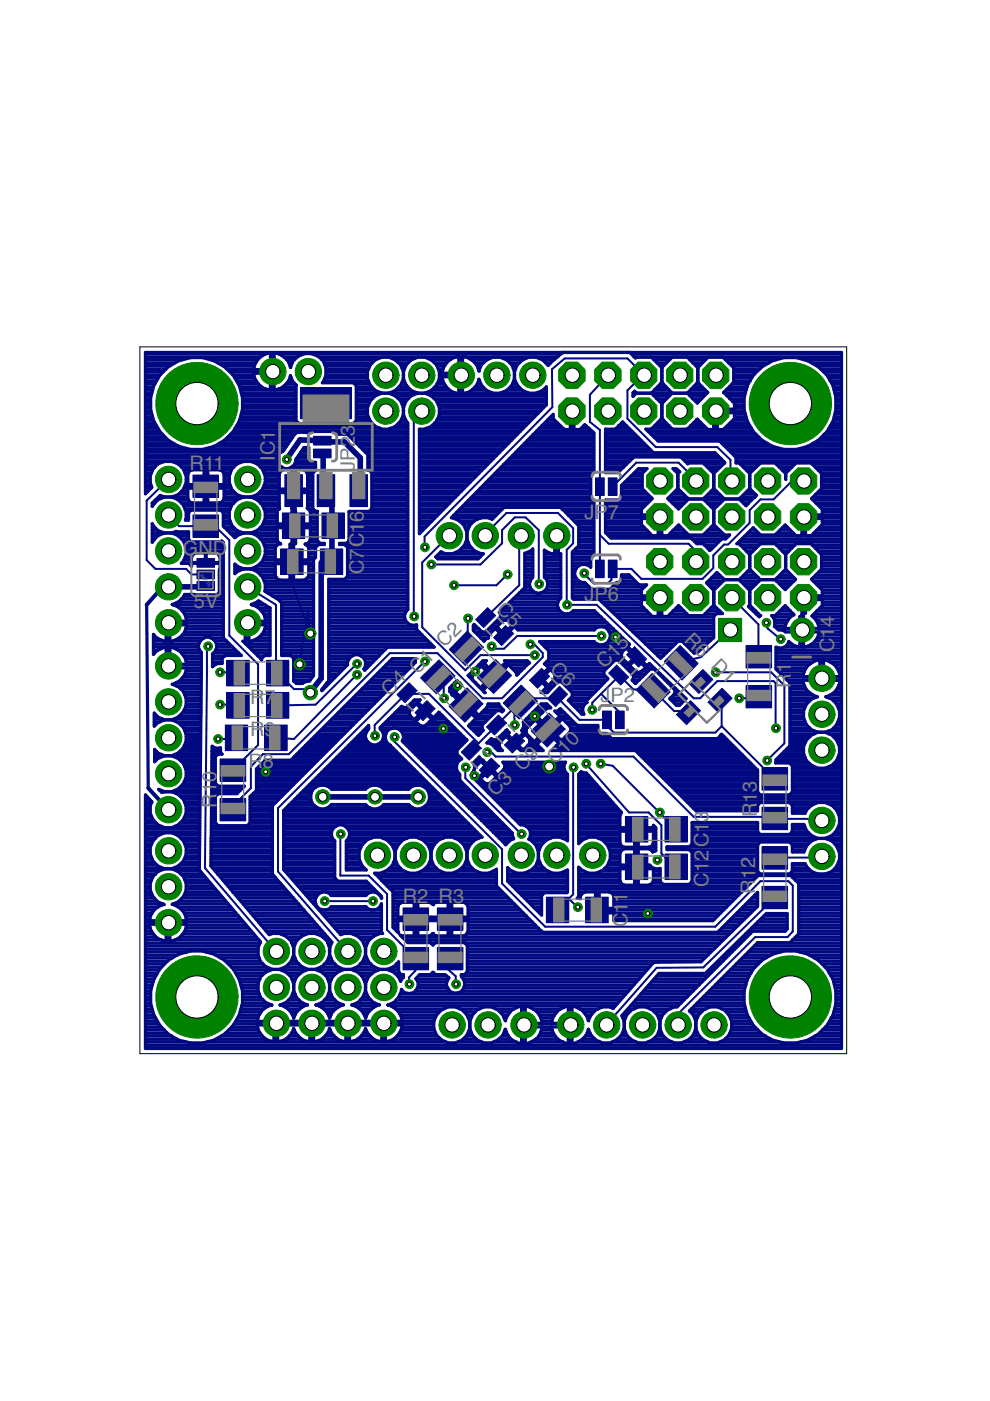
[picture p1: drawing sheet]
<svg xmlns="http://www.w3.org/2000/svg" width="210mm" height="297mm" viewBox="0 0 210 297" stroke-linecap="round" stroke-linejoin="round" font-family="sans-serif">
<defs><g id="words">
<g font-size="4.2" fill="#808080">
<text x="40.2" y="99.7">R11</text>
<text x="58.3" y="97.7" transform="rotate(-90 58.3 97.7)">IC1</text>
<text x="75.2" y="99.8" transform="rotate(-90 75.2 99.8)">JP23</text>
<text x="123.9" y="110">JP7</text>
<text x="38.8" y="117.6">GND</text>
<text x="77.1" y="116.1" transform="rotate(-90 77.1 116.1)">C16</text>
<text x="77.1" y="121.8" transform="rotate(-90 77.1 121.8)">C7</text>
<text x="41.1" y="129">5V</text>
<text x="105" y="129.4" transform="rotate(45 105 129.4)">C5</text>
<text x="123.9" y="127.5">JP6</text>
<text x="144.9" y="135.9" transform="rotate(45 144.9 135.9)">R6 D1</text>
<text x="116.4" y="142" transform="rotate(45 116.4 142)">C6</text>
<text x="128.2" y="141.8" transform="rotate(-45 128.2 141.8)">C15</text>
<text x="176.8" y="138.3" transform="rotate(-90 176.8 138.3)">C14</text>
<text x="53" y="149.2">R7</text>
<text x="82.6" y="147.7" transform="rotate(-45 82.6 147.7)">C4 C1 C2</text>
<text x="127.3" y="148.8">JP2</text>
<text x="167.7" y="145.8" transform="rotate(-90 167.7 145.8)">R1</text>
<text x="53" y="156">R9</text>
<text x="52.7" y="162.9">R8</text>
<text x="117.7" y="162.3" transform="rotate(-45 117.7 162.3)">C10</text>
<text x="45.9" y="171.2" transform="rotate(-90 45.9 171.2)">R10</text>
<text x="105.1" y="169" transform="rotate(-45 105.1 169)">C3 C9</text>
<text x="160.5" y="173.3" transform="rotate(-90 160.5 173.3)">R13</text>
<text x="150.2" y="179.6" transform="rotate(-90 150.2 179.6)">C13</text>
<text x="85.4" y="191.4">R2 R3</text>
<text x="150.2" y="188" transform="rotate(-90 150.2 188)">C12</text>
<text x="160.1" y="189.5" transform="rotate(-90 160.1 189.5)">R12</text>
<text x="133.1" y="196.6" transform="rotate(-90 133.1 196.6)">C11</text>
</g>
<text font-size="1" fill="#808080" x="42.3" y="122.1" transform="rotate(50 42.3 122.1)">PASTE</text>
</g></defs>
<path d="M89.2 143.7l3.8-3.8 3.4 3.4-3.9 3.8z" fill="#000982"/>
<path d="M89.2 143.7l3.9-3.8 3.4 3.4-3.9 3.8z" fill="none" stroke="#000982" stroke-width=".21"/>
<path d="M99 145.8l3.4 3.4-3.8 3.9-3.4-3.4z" fill="#000982"/>
<path d="M99 145.8l3.4 3.4-3.8 3.9-3.4-3.4z" fill="none" stroke="#000982" stroke-width=".21"/>
<path d="M110.5 145.2l3.4 3.4-3.8 3.8-3.4-3.4z" fill="#000982"/>
<path d="M106.7 149.1l3.8-3.8 3.4 3.3-3.8 3.8z" fill="none" stroke="#000982" stroke-width=".21"/>
<path d="M112.6 155l3.8-3.8 3.4 3.3-3.8 3.9z" fill="#000982"/>
<path d="M112.6 155l3.8-3.8 3.4 3.4-3.8 3.8z" fill="none" stroke="#000982" stroke-width=".21"/>
<path d="M115.8 190.2h4.8v5.4h-4.8z" fill="#000982"/>
<path d="M115.8 190.2h4.8v5.4h-4.8z" fill="none" stroke="#000982" stroke-width=".21"/>
<path d="M124.2 190.2h4.7v5.4h-4.7z" fill="#000982"/>
<path d="M124.2 190.2h4.8v5.4h-4.8z" fill="none" stroke="#000982" stroke-width=".21"/>
<path d="M141 181h4.7v5.5h-4.7z" fill="#000982"/>
<path d="M141 181.1h4.7v5.4h-4.7z" fill="none" stroke="#000982" stroke-width=".21"/>
<path d="M132.6 181h4.7v5.5h-4.7z" fill="#000982"/>
<path d="M132.6 181.1h4.8v5.4h-4.8z" fill="none" stroke="#000982" stroke-width=".21"/>
<path d="M141 173.1h4.7v5.4h-4.7z" fill="#000982"/>
<path d="M141 173.1h4.7v5.4h-4.7z" fill="none" stroke="#000982" stroke-width=".21"/>
<path d="M132.6 173.1h4.7v5.4h-4.7z" fill="#000982"/>
<path d="M132.6 173.1h4.8v5.4h-4.8z" fill="none" stroke="#000982" stroke-width=".21"/>
<path d="M130.7 141l2.6 2.5-1.7 1.7-2.6-2.5z" fill="#000982"/>
<path d="M129.1 142.7l1.6-1.7 2.6 2.6-1.7 1.7z" fill="none" stroke="#000982" stroke-width=".21"/>
<path d="M134.5 137.1l2.6 2.6-1.7 1.7-2.6-2.6z" fill="#000982"/>
<path d="M132.9 138.8l1.7-1.7 2.5 2.6-1.7 1.7z" fill="none" stroke="#000982" stroke-width=".21"/>
<path d="M68.2 108.7h4.8v5.5h-4.8z" fill="#000982"/>
<path d="M68.3 108.8h4.7v5.4h-4.7z" fill="none" stroke="#000982" stroke-width=".21"/>
<path d="M59.9 108.7h4.7v5.5h-4.7z" fill="#000982"/>
<path d="M59.9 108.8h4.7v5.4h-4.7z" fill="none" stroke="#000982" stroke-width=".21"/>
<path d="M99.1 133.8l3.3 3.4-3.8 3.9-3.4-3.4z" fill="#000982"/>
<path d="M99.1 133.8l3.4 3.4-3.8 3.9-3.4-3.4z" fill="none" stroke="#000982" stroke-width=".21"/>
<path d="M101.2 143.6l3.9-3.8 3.4 3.4-3.9 3.8z" fill="#000982"/>
<path d="M101.2 143.6l3.9-3.8 3.4 3.4-3.8 3.8z" fill="none" stroke="#000982" stroke-width=".21"/>
<path d="M100.3 156.9l1.7 1.7-2.5 2.5-1.7-1.6z" fill="#000982"/>
<path d="M97.8 159.5l2.6-2.6 1.6 1.7-2.5 2.6z" fill="none" stroke="#000982" stroke-width=".21"/>
<path d="M101.6 163.3l2.5-2.6 1.8 1.7-2.6 2.6z" fill="#000982"/>
<path d="M101.6 163.3l2.6-2.6 1.7 1.7-2.6 2.6z" fill="none" stroke="#000982" stroke-width=".21"/>
<path d="M86.7 144.7l1.7 1.7-2.5 2.6-1.7-1.7z" fill="#000982"/>
<path d="M86.7 144.7l1.7 1.7-2.5 2.6-1.7-1.7z" fill="none" stroke="#000982" stroke-width=".21"/>
<path d="M88 151.1l2.5-2.6 1.7 1.7-2.5 2.6z" fill="#000982"/>
<path d="M88 151.1l2.5-2.5 1.7 1.6-2.5 2.6z" fill="none" stroke="#000982" stroke-width=".21"/>
<path d="M100.8 131.3l2.6-2.5 1.7 1.7-2.6 2.5z" fill="#000982"/>
<path d="M100.9 131.4l2.5-2.6 1.7 1.7-2.5 2.6z" fill="none" stroke="#000982" stroke-width=".21"/>
<path d="M104.6 135.2l2.6-2.6 1.7 1.7-2.6 2.5z" fill="#000982"/>
<path d="M104.7 135.2l2.5-2.6 1.7 1.7-2.5 2.6z" fill="none" stroke="#000982" stroke-width=".21"/>
<path d="M118.6 145.5l1.7 1.7-2.5 2.6-1.7-1.7z" fill="#000982"/>
<path d="M118.6 145.5l1.7 1.7-2.5 2.6-1.7-1.7z" fill="none" stroke="#000982" stroke-width=".21"/>
<path d="M112.3 144.2l2.5-2.5 1.7 1.7-2.5 2.5z" fill="#000982"/>
<path d="M114.8 141.7l1.7 1.7-2.5 2.5-1.7-1.7z" fill="none" stroke="#000982" stroke-width=".21"/>
<path d="M67.9 116.4h4.7v5.4h-4.7z" fill="#000982"/>
<path d="M67.9 116.4h4.8v5.4h-4.8z" fill="none" stroke="#000982" stroke-width=".21"/>
<path d="M59.5 116.4h4.8v5.4h-4.8z" fill="#000982"/>
<path d="M59.5 116.4h4.8v5.4h-4.8z" fill="none" stroke="#000982" stroke-width=".21"/>
<path d="M105.7 151.6l1.7 1.7-2.6 2.5-1.7-1.7z" fill="#000982"/>
<path d="M103.1 154.1l2.6-2.5 1.7 1.7-2.6 2.5z" fill="none" stroke="#000982" stroke-width=".21"/>
<path d="M106.9 157.9l2.6-2.5 1.7 1.7-2.6 2.5z" fill="#000982"/>
<path d="M107 158l2.5-2.6 1.7 1.7-2.6 2.5z" fill="none" stroke="#000982" stroke-width=".21"/>
<path d="M146.4 148.5l2.1 2.2-3 2.9-2.1-2.1z" fill="#000982"/>
<path d="M143.4 151.5l3-2.9 2.1 2.1-2.9 2.9z" fill="none" stroke="#000982" stroke-width=".21"/>
<path d="M149 141.9l2.1 2.1-2.9 3-2.2-2.1z" fill="#000982"/>
<path d="M149 142l2.2 2.1-3 2.9-2.1-2.1z" fill="none" stroke="#000982" stroke-width=".21"/>
<path d="M150.1 148.9l3-3 2.1 2.1-3 3z" fill="#000982"/>
<path d="M153.1 145.9l2.1 2.1-2.9 3-2.2-2.1z" fill="none" stroke="#000982" stroke-width=".21"/>
<path d="M60.4 100.6h3.7v6.8h-3.7z" fill="#000982"/>
<path d="M60.4 100.6h3.7v6.8h-3.7z" fill="none" stroke="#000982" stroke-width=".21"/>
<path d="M67.2 100.6h3.8v6.8h-3.8z" fill="#000982"/>
<path d="M67.2 100.6h3.8v6.8h-3.8z" fill="none" stroke="#000982" stroke-width=".21"/>
<path d="M74.2 100.6h3.7v6.8h-3.7z" fill="#000982"/>
<path d="M74.2 100.6h3.7v6.8h-3.7z" fill="none" stroke="#000982" stroke-width=".21"/>
<path d="M63.7 82.2h10.8v6.6h-10.8z" fill="#000982"/>
<path d="M63.7 82.2h10.8v6.6h-10.8z" fill="none" stroke="#000982" stroke-width=".21"/>
<path d="M127.8 150.7h1.8v3.8h-1.8z" fill="#000982"/>
<path d="M127.8 150.8h1.8v3.7h-1.8z" fill="none" stroke="#000982" stroke-width=".21"/>
<path d="M130.5 150.7h1.8v3.8h-1.8z" fill="#000982"/>
<path d="M130.5 150.8h1.9v3.7h-1.9z" fill="none" stroke="#000982" stroke-width=".21"/>
<path d="M66.5 92.5h3.7v1.8h-3.7z" fill="#000982"/>
<path d="M66.5 92.5h3.7v1.9h-3.7z" fill="none" stroke="#000982" stroke-width=".21"/>
<path d="M66.5 95.2h3.7v1.9h-3.7z" fill="#000982"/>
<path d="M66.5 95.2h3.7v1.9h-3.7z" fill="none" stroke="#000982" stroke-width=".21"/>
<path d="M41.7 123.3h3.8v1.9h-3.8z" fill="#000982"/>
<path d="M41.8 123.3h3.7v1.9h-3.7z" fill="none" stroke="#000982" stroke-width=".21"/>
<path d="M41.7 120.8h3.8v1.9h-3.8z" fill="#000982"/>
<path d="M41.8 120.9h3.7v1.8h-3.7z" fill="none" stroke="#000982" stroke-width=".21"/>
<path d="M41.7 118.4h3.8v1.9h-3.8z" fill="#000982"/>
<path d="M41.8 118.4h3.7v1.9h-3.7z" fill="none" stroke="#000982" stroke-width=".21"/>
<path d="M128.9 118.7h1.9v3.8h-1.9z" fill="#000982"/>
<path d="M129 118.8h1.8v3.7h-1.8z" fill="none" stroke="#000982" stroke-width=".21"/>
<path d="M126.2 118.7h1.9v3.8h-1.9z" fill="#000982"/>
<path d="M126.3 118.8h1.8v3.7h-1.8z" fill="none" stroke="#000982" stroke-width=".21"/>
<path d="M128.9 101.3h1.9v3.7h-1.9z" fill="#000982"/>
<path d="M129 101.3h1.8v3.7h-1.8z" fill="none" stroke="#000982" stroke-width=".21"/>
<path d="M126.2 101.3h1.9v3.7h-1.9z" fill="#000982"/>
<path d="M126.3 101.3h1.8v3.7h-1.8z" fill="none" stroke="#000982" stroke-width=".21"/>
<path d="M158.2 136.8h5.4v4.8h-5.4z" fill="#000982"/>
<path d="M158.2 136.9h5.4v4.7h-5.4z" fill="none" stroke="#000982" stroke-width=".21"/>
<path d="M158.2 145.3h5.4v4.8h-5.4z" fill="#000982"/>
<path d="M158.2 145.3h5.4v4.8h-5.4z" fill="none" stroke="#000982" stroke-width=".21"/>
<path d="M46.7 169.3h5.4v4.7h-5.4z" fill="#000982"/>
<path d="M46.7 169.3h5.4v4.7h-5.4z" fill="none" stroke="#000982" stroke-width=".21"/>
<path d="M46.7 160.9h5.4v4.7h-5.4z" fill="#000982"/>
<path d="M46.7 160.9h5.4v4.8h-5.4z" fill="none" stroke="#000982" stroke-width=".21"/>
<path d="M40.9 100.7h5.4v4.7h-5.4z" fill="#000982"/>
<path d="M40.9 100.7h5.4v4.8h-5.4z" fill="none" stroke="#000982" stroke-width=".21"/>
<path d="M40.9 109.2h5.4v4.7h-5.4z" fill="#000982"/>
<path d="M40.9 109.2h5.4v4.7h-5.4z" fill="none" stroke="#000982" stroke-width=".21"/>
<path d="M161.5 179.5h5.5v4.8h-5.5z" fill="#000982"/>
<path d="M161.6 179.5h5.4v4.8h-5.4z" fill="none" stroke="#000982" stroke-width=".21"/>
<path d="M161.5 187.9h5.5v4.7h-5.5z" fill="#000982"/>
<path d="M161.6 187.9h5.4v4.8h-5.4z" fill="none" stroke="#000982" stroke-width=".21"/>
<path d="M161.5 171.1h5.5v4.8h-5.5z" fill="#000982"/>
<path d="M161.6 171.2h5.4v4.7h-5.4z" fill="none" stroke="#000982" stroke-width=".21"/>
<path d="M161.5 162.8h5.5v4.7h-5.5z" fill="#000982"/>
<path d="M161.6 162.8h5.4v4.7h-5.4z" fill="none" stroke="#000982" stroke-width=".21"/>
<path d="M85.4 192.5h5.4v4.7h-5.4z" fill="#000982"/>
<path d="M85.4 192.5h5.5v4.7h-5.5z" fill="none" stroke="#000982" stroke-width=".21"/>
<path d="M85.4 200.9h5.4v4.7h-5.4z" fill="#000982"/>
<path d="M85.4 200.9h5.5v4.7h-5.5z" fill="none" stroke="#000982" stroke-width=".21"/>
<path d="M92.7 192.5h5.4v4.7h-5.4z" fill="#000982"/>
<path d="M92.7 192.5h5.4v4.7h-5.4z" fill="none" stroke="#000982" stroke-width=".21"/>
<path d="M92.7 200.9h5.4v4.7h-5.4z" fill="#000982"/>
<path d="M92.7 200.9h5.4v4.7h-5.4z" fill="none" stroke="#000982" stroke-width=".21"/>
<path d="M140.8 140.2l3.4-3.4 3.8 3.9-3.4 3.4z" fill="#000982"/>
<path d="M144.2 136.9l3.8 3.8-3.4 3.5-3.8-3.9z" fill="none" stroke="#000982" stroke-width=".21"/>
<path d="M138.3 142.8l3.8 3.9-3.4 3.4-3.8-3.9z" fill="#000982"/>
<path d="M138.3 142.8l3.8 3.9-3.4 3.4-3.8-3.8z" fill="none" stroke="#000982" stroke-width=".21"/>
<path d="M56.5 140h4.7v5.4h-4.7z" fill="#000982"/>
<path d="M56.5 140h4.7v5.4h-4.7z" fill="none" stroke="#000982" stroke-width=".21"/>
<path d="M48.1 140h4.7v5.4h-4.7z" fill="#000982"/>
<path d="M48.1 140h4.8v5.4h-4.8z" fill="none" stroke="#000982" stroke-width=".21"/>
<path d="M56.1 153.7h4.8v5.4h-4.8z" fill="#000982"/>
<path d="M56.2 153.7h4.7v5.4h-4.7z" fill="none" stroke="#000982" stroke-width=".21"/>
<path d="M47.8 153.7h4.7v5.4h-4.7z" fill="#000982"/>
<path d="M47.8 153.7h4.7v5.4h-4.7z" fill="none" stroke="#000982" stroke-width=".21"/>
<path d="M56.5 146.8h4.7v5.5h-4.7z" fill="#000982"/>
<path d="M56.5 146.9h4.7v5.4h-4.7z" fill="none" stroke="#000982" stroke-width=".21"/>
<path d="M48.1 146.8h4.7v5.5h-4.7z" fill="#000982"/>
<path d="M48.1 146.9h4.8v5.4h-4.8z" fill="none" stroke="#000982" stroke-width=".21"/>
<g fill="none" stroke="#000982" stroke-width=".42">
<path d="M128.9 79.6l-3.8 4.1v5.8l2.1 1.7v29.4M68.3 96.1l.2 .3M68.3 93.4l.2 .3M89.3 87.2l-.6 .2-1 1v42.3M35.7 101.6l-4.6 4.5v12.7l1.9 1.8h6.5l1.1 1.2h3M35.7 109.2l2.3 2.4h7.6l3 2.9v20.3l6.1 6.1v17.1l-5.3 5.3M39.5 113.8l.7 .7v1.2l.8 .8h2.6v2.8M61.9 119.1v4.6l3.8 10.6-.4-4.9-1.9 11.5M68.5 103.3l.6 .7 1.3 1.1M70.4 118.8l-.1 .3-.4 .2h-1.8M70.4 111.5h.2M75.6 103.5l.5 .5-.3-.2"/>
<path d="M91.4 119.7h10.5l4.5-4.5v-2.8l2.8-2.7h2.2l2.8 2.7v11.4M95.2 113.6l-5.7 5.7v13.7l9.2 9.1 3.2-3.2h11.4M102.8 113.6v-.3l4.6-4.5h10.9l3.2 3.2v3.2l-1.3 1.4v11.6h6.3l20.6 19.8h1.3l3.7-3.6h11.9l.4 .4v9.6M110.4 113.6l-.3 .2v10.3l-7.1 6.8M127.2 113.4l1.9 1.9h16.9l1.5 1.5v2.3M147.5 102v-.3l-3.6-3.6h-9l-5 5.1M155.1 102l-.2-.3v-4.2l-2.8-2.7h-13.1l-6-6v-6l3.2-3.2h.3l-3.5-3.6h-13.3l-2.7 2.3 .1 8-27.1 27.5v2.2M170.4 102v.2h-2.7l-3.7 3.7h-2.8l-2.3 2.3v2.7l-4.5 4.6h-.9l-2.3 2.2v2.7l-2.3 2.3h-12.9l-2.1-2.1h-4l-.3 .3v2l-.7 .8h-3.1l-2-2.2M44 137l-.1 .1-.4 46.9 15 17.7M52.4 124.4l6.1 3.9v14.2l.4 .2 3.4 3.4h3.4l2.4-2.3M99.2 131.1v5.9l-.3 .5M107.5 121.8l-2.2 2.3h-9.1"/>
<path d="M112.4 136.6h.9l1.8 1.9v.8l-8.7 8.7h-4.1l-9.6-9.5h-10l-21.5 21.4h-5.5l-2.5 2.6v4.6l-3.8 3.8v.8M127.4 134.8h-17.7l-2.8 2.7h-2.3l-.4-.5M131.2 134.8l-.8 .3M154.8 133.6l-6.2 5.7-3.8 1-.3 .2M155.1 126.7l5.7 5.7 .1 6.8M162.4 132l.4 1.2 2.7 2.3M46.6 142.5h3.6l.3 .2M46.6 149.4h3.6l.3 .2M50.1 156.4l-.3 .3h-3.6M75.6 143.1l-13.3 13.6-3.8-.3M75.6 140.8l-8.7 8.6-8 .2M79.4 156v-2.3l6.6-6.6h5l10.5 10.5"/>
<path d="M83.6 156.3v.9l22.8 22.9v7.2l9.2 9.2h36.1l9.5-9.7h6l.9 1v9.7l-1.1 1.2h-6.9l-16.4 16.3v2.3M86.3 146.9l.1 .2M90 140.3l-31.1 31v13.5l14.8 16.9M90.2 150.7l3.7 3.8M92.8 143.6l1.3 1.2v3.2M97 145.3l-.8 .8v.8l2.5 2.7M101.1 142l-.4 .4M101.5 157.6l-1.6 1.5M103.2 159.5h1l.9 .9h29.2l12.8 12.8h16.9l.4 .4h10.5l-.7 .4M110.3 148.9l.2-.4 .5-.5h6.9l.3-.4 .1 .4 4.6 4.6h5.9v1.4l1.4 1.3h21.5l1.3-1.3M110.3 148.9l-.2 .1-8.6 8.6M110.3 148.9l-1.2 1.2v3.6"/>
<path d="M125.5 150.5l.1-1.5 5.5-5.5 .1-.4 3.1 3.1h4.2v.2l.4 .3 4 4.1h2.8l.3 .3M127.4 147.1l3.7 3.7v1.8h.3M151.7 142.5h11.8l2.8 2.8v12.3l-3.7 3.7M152.7 148.5h.3v5.5M153 154l11.3 11.1-1.7-1.6M160.9 147.7l-.1 .3h-4.1M56.2 163.6v1.2M72.2 176.8v8.8h6l3.9 3.9v7.7l6.1 6-.1 2.6-1.4 1.4v1.5M79.4 169h9.2M98.7 162.7v2.3l11.8 11.8M103.7 162.9v.2l-1.4 1.4h-1.8M121.5 162.7v26.9l-3.3 3.3"/>
<path d="M124.2 161.9l9.2 10.4h4.1l2.7 2.7v5.9l.5 .5M127.3 161.9l2.6 .5 13.5 13.4M68.8 191.1h10.2M120.6 190.5l1.8 1.8M126.6 192.9l.8 .8h9.9M140.7 181.4l2.2 2.3 .5 .1M140.7 181.4h-.5l-.9 .9M164.3 190.3l-15.2 14.8-9.9 .1-10.7 12.1M174.2 181.6l-1.5 .2-8.4 .1M95.4 203.2l-1.5 1.4 2.7 2.4v1.7"/>
</g>
<g fill="none" stroke="#000982" stroke-width=".68">
<path d="M30.8 75h25.7M30.8 79.5h3.2M30.8 78.8h3.8M30.8 78.2h4.4M30.8 77.5h5.3M30.8 76.9h6.3M30.8 76.2h7.8M30.8 75.7h24.5M44.6 76.2h10M46.2 76.9h8M47.3 77.5h6.7M48 78.2h5.8"/>
<path d="M48.7 78.8h8.6M49.3 79.5h4.5M57.3 75h.8M57.3 79.5h.8M57.3 78.2h.8M57.3 77.5h.8M57.3 76.9h.8M57.3 76.2h.8M57.3 75.7h.8M58.9 75h7.2a3.9 3.9 0 0 1 2.2 6.2h6.7l.5 .6v7.4l-.5 .6h-11.6l-.6-.6v-7.5l-.7-.8-.5-1.3a2.81 2.81 0 0 1-.9 1.7M60.1 75.7h3M60.8 76.2h1.6"/>
<path d="M61.2 76.9h.8M61.5 77.5h.2M61.6 77.9a3.9 3.9 0 0 0-3.5-3.1v3.6h-4.3a3.9 3.9 0 0 1 3.5-3.6v7.9a3.8 3.8 0 0 1-2.6-1.4M61.6 77.9h.1M64.5 75l-1.3 .6-1.1 1-.5 1.3M66.1 75h52.9M67.6 75.7h29.4M68.2 76.2h11.4M68.7 76.9h10.2M68.9 77.5h9.5M69.1 79.5h8.8M69.1 78.8h8.8"/>
<path d="M69.1 78.2h9.1M77.9 78.8a3.9 3.9 0 0 1 3.8-3.1 3.9 3.9 0 0 1 3.8 3.1M77.9 78.8a4 4 0 0 0 3.1 4.6M83.8 76.2h3.4M84.4 76.9h2.2M85 77.5h1M85.3 78.2h.5M85.5 78.8v1.5M85.5 78.8a3.9 3.9 0 0 1 3.8-3.1 3.9 3.9 0 0 1 3.9 3.1M85.5 79.5h.1M85.5 78.8h.1M91.4 76.2h4"/>
<path d="M92.1 76.9h2.7M92.6 77.5h1.7M92.9 78.2h1.1M93.2 78.8a4 4 0 0 1-3.1 4.6M93.2 79.5h4.1M93.2 78.8h.6M97.3 78.8h.8M97.3 78.2h.8M97.3 77.5h.8M97.3 76.9h.8M97.3 76.2h.8M97.3 75.7h.8"/>
<path d="M98.3 75.7h20M99.9 76.2h3.3M100.7 76.9a4.3 4.3 0 0 0-2.6-1.3v3.5h-4.4a3.9 3.9 0 0 1 3.6-3.5v7.8a3.9 3.9 0 0 1-3.6-3.5h4.4v3.5a3.9 3.9 0 0 0 3.4-3 3.8 3.8 0 0 0 3.8 3 3.8 3.8 0 0 0 3.8-3.1M100.7 76.9l.4 .5 .4 1.2M100.7 76.9h1.9M101.1 77.5h.9M101.4 78.2h.3M101.5 78.6a3.9 3.9 0 0 1 3.9-2.9 3.9 3.9 0 0 1 3.7 3.1M101.5 78.6l.1 .1M107.4 76.2h3.4M108.1 76.9h2.1M108.6 77.5h1"/>
<path d="M108.8 78.2h.5M109.1 78.8v1.5M109.1 79.5h.1M109.1 78.8h.1M115 76.2h2.5M115.7 76.9h1.1M116.3 77.5a3.9 3.9 0 0 0-4.1-1.8 3.9 3.9 0 0 0-3.1 3.1M116.5 77.1l-.3 .3M116.5 77.1l.1 .1M119.2 74.7l-2.7 2.4M119.3 74.7l.1 .1M133.5 74.7l1.2 1.2 .2-.2h3.2l2.2 2.2"/>
<path d="M133.8 75h44.6M134.4 75.7h44M138.6 76.2h3.4M139.3 76.9h2M139.9 77.5h.8M140.3 77.9l2.2-2.2h3.2l2.2 2.2M140.3 77.9v3.2M140.3 79.5h.1M140.3 78.8h.1M140.3 78.2h.1M146.2 76.2h3.4M146.8 76.9h2.1"/>
<path d="M147.5 77.5h.9M147.9 77.9l2.2-2.2h3.2l2.3 2.2v3.2l-2.2 2.1 2.3 2.3v1.2h-3.6v4.4h1.3l2.3-2.3v-1.3h-4.4v3.6h-1.2l-2.3-2.2-2.1 2.1h-3.2l-2.2-2.3M147.9 77.9v3.2M147.9 79.5h.1M147.9 78.8h.1M147.9 78.2h.1M153.9 76.2h10.6M154.5 76.9h8.5M155.1 77.5h6.8M155.6 79.5h4.3M155.6 78.8h4.9M155.6 78.2h5.5"/>
<path d="M170.5 76.2h7.9M172.1 76.9h6.3M173.2 77.5h5.2M173.9 78.2h4.5M174.6 78.8h3.8M175.2 79.5h3.2M30.8 97.8h4M30.8 99.7h1.5M30.8 91.5h3M30.8 92.1h3.7M30.8 95.3h29.5M30.8 99.1h2"/>
<path d="M30.8 98.4h2.6M30.8 97.2h28.1M30.8 96.6h28.2M30.8 95.9h28.7M30.8 94.6h7.2M30.8 94h6.1M30.8 93.4h5M30.8 92.8h4.3M30.8 90.8h2.7M30.8 90.2h2.3M30.8 89.6h1.9M30.8 88.9h1.6"/>
<path d="M30.8 88.4h1.5M30.8 87.7h1.3M30.8 87.1h1.1M30.8 86.4h1.1M30.8 85.8h1.1M30.8 85.1h1.1M30.8 84.5h1.1M30.8 83.9h1.2M30.8 83.3h1.4M30.8 82.6h1.6M30.8 82h1.7M30.8 81.3h2.1"/>
<path d="M30.8 80.7h2.4M30.8 80.1h2.7M36.4 97.8a3.8 3.8 0 0 1 3.1 3.8 3.8 3.8 0 0 1-3.1 3.8M37.9 98.4h12.2M38.5 99.1h11.1M39 99.7h1.4M43.3 99.7h.7M45.3 94.6h15.4M46.5 94h14.7M46.9 99.7h2.1M47.5 93.4h14.1M48.2 92.8h13.8"/>
<path d="M48.9 92.1h13.6M49.5 91.5h37M49.5 91.5a9.8 9.8 0 0 0-3.4-14.7 9.8 9.8 0 0 0-13.8 5.9 9.8 9.8 0 0 0 8.1 12.6M49.5 91.5l-1.9 1.9-2.2 1.2-2.5 .7M49.7 80.1h4.3M49.8 90.8h30.9M50.1 80.7h4.2M50.2 90.2h29.2M50.5 81.3h4.2M50.6 89.6h12.6M50.8 88.9h12M50.8 82h4.6"/>
<path d="M51 88.4h11.8M51 82.6h5.7M51.2 87.7h11.6M51.2 83.3h11.6M51.3 87.1h11.5M51.3 83.9h11.5M51.4 86.4h11.4M51.4 85.8h11.4M51.4 85.1h11.4M51.4 84.5h11.4M51.6 97.8h-16.7a3.8 3.8 0 0 0-2.7 5.5l-1.4 1.4v-30h147.6v147.6h-147.6v-53.8l1.4 1.5a3.9 3.9 0 0 0 3.8 5.5 3.9 3.9 0 0 0 2.9-6M53.2 97.8a3.8 3.8 0 0 1 3.1 3.8 3.8 3.8 0 0 1-3.1 3.8"/>
<path d="M54.6 98.4h4.5M54.7 81.3l-.7-1-.2-1.2h4.3v3.6a3.8 3.8 0 0 0 2.6-1.4M55.2 99.1h4.7M55.7 99.7h4.1M57.3 82.6h.8M57.3 82h.8M57.3 81.3h.8M57.3 80.7h.8M57.3 80.1h.8M58.7 82.6h4.1M58.9 97.8h-7.2a3.8 3.8 0 0 0-3.1 3.8 3.8 3.8 0 0 0 3.1 3.8M58.9 97.8a1.94 1.94 0 0 0 1.9 1.6 1.94 1.94 0 0 0 1.9-1.6"/>
<path d="M60 82h2.8M60.7 81.3h1.8M61.2 80.7h.8M61.5 80.1h.2M61.7 99.1h5.2M61.8 99.7h.8M62.4 98.4h4.5M62.7 97.8v-.3l1.8-2.6h1v2.6l.6 .5h.8v1.7l-.6 .6v7.5l.6 .6h.4M62.7 97.8h3.1M62.8 97.2h2.7M63.3 96.6h2.2M63.7 95.9h1.8"/>
<path d="M64.2 95.3h1.3M64.6 99.7h2.4M66.1 91.5l-.3 .2-2.8-.1-.9 .9-2.1 3.1a1.78 1.78 0 0 0-1.1 2.2M68.7 80.7h9.4M68.9 80.1h9M70.7 91.5l.6 .6M71.3 92.1v.1M71.3 92.1h15.2M73.7 92.1l4.3 4.3v3.3h8.5M74.4 92.8h12.1M75 93.4h11.5M75.1 89.6h3.7"/>
<path d="M75.1 81.3h3.2M75.5 88.9h2.8M75.5 88.4h2.6M75.5 87.7h2.4M75.5 87.1h2.4M75.5 86.4h2.4M75.5 85.8h2.7M75.5 85.1h2.9M75.5 84.5h3.4M75.5 83.9h4.1M75.5 83.3h5.2M75.5 82.6h3.9"/>
<path d="M75.5 82h3.3M75.6 94h10.9M76.2 94.6h10.3M76.9 95.3h9.6M77.5 95.9h9M77.9 86.4a3.9 3.9 0 0 0 3.1 4.6 3.9 3.9 0 0 0 4.5-3.1M78 97.8h8.5M78 99.1h8.5M78 98.4h8.5M78 97.2h8.5M78 96.6h8.5M78.3 99.7l.5 .6v7.5l-.5 .6h-4.3"/>
<path d="M81 83.4h1.5M81 83.4l-1.5 .6-1 1-.6 1.4M82.5 83.4l1.3 .6 1.1 1 .6 1.4M82.7 90.8h3.8M82.7 83.3h5.6M83.8 83.9h3.4M84 90.2h2.5M84 82.6h3M84.4 84.5h2.2M84.6 89.6h1.8M84.6 82h1.8M85 85.1h1"/>
<path d="M85.1 88.9h.9M85.1 81.3h.9M85.3 85.8h.5M85.4 88.4h.3M85.4 80.7h.3M85.5 80.3l-.6 1.4-1.1 1.1-1.3 .6M85.5 87.9l1 1.8v39.6a1.88 1.88 0 0 0-.5 2.3 1.88 1.88 0 0 0 2.3 .9v1l3.8 3.7h-10l-4.8 4.9-.1-.2 .3-.8v-.8M85.5 86.4v1.5M85.5 80.3l.6 1.4 1 1.1 1.5 .6M85.5 87.7h.1M85.5 87.1h.1M85.5 86.4h.1"/>
<path d="M85.5 80.1h.1M88.6 83.4l-1.5 .6-1 1-.6 1.4M88.6 83.4h1.5M88.9 97.8h15.1M88.9 99.7h13.2M88.9 91.5h21.4M88.9 92.1h20.8M88.9 95.3h17.6M88.9 99.1h13.9M88.9 98.4h14.5M88.9 97.2h15.8M88.9 96.6h16.4"/>
<path d="M88.9 95.9h17M88.9 94.6h18.2M88.9 94h18.9M88.9 93.4h19.5M88.9 92.8h20.1M90.1 83.4l1.4 .6 1.1 1 .6 1.4M90.3 90.8h20.6M90.3 83.3h6M91.4 83.9h24.4M91.6 90.2h19.9M91.6 82.6h3.6M92.1 84.5h23.7"/>
<path d="M92.2 89.6h19.9M92.2 82h2.4M92.6 85.1h23.2M92.6 88.9h20.2M92.6 81.3h1.6M92.9 85.8h22.9M93 88.4h20.4M93 80.7h.9M93.2 87.7h20.9M93.2 87.1h21.5M93.2 86.4h22.1M93.2 80.1h.5"/>
<path d="M97.3 83.3h.8M97.3 82.6h.8M97.3 82h.8M97.3 81.3h.8M97.3 80.7h.8M97.3 80.1h.8M99.1 83.3h5.2M100.2 82.6h2.8M100.8 82h1.6M101.2 81.3h.8M101.5 80.7h.2M105.6 99.7h20.3"/>
<path d="M106.2 99.1h19.7M106.3 83.3h5.7M106.8 98.4h19.1M107.5 97.8h18.4M107.6 82.6h3M108.1 97.2h17.8M108.2 82h1.8M108.6 81.3h1M108.7 96.6h17.2M108.9 80.7h.3M109.1 80.3a3.9 3.9 0 0 0 2.8 3 3.9 3.9 0 0 0 3.9-1.3v3.8M109.1 80.1h.1"/>
<path d="M109.3 95.9h16.6M109.9 95.3h16M110.6 94.6h15.3M111.2 94h14.7M111.9 93.4h14M112.5 92.8h13.4M113.1 92.1h12.8M113.7 91.5h12M113.9 83.3h1.9M114.3 90.8h5.1M114.9 90.2h3.8M115.3 82.6h.5"/>
<path d="M115.6 89.6h2.5M115.8 85.8l-26.9 27.4v-22.2a3.9 3.9 0 0 0 4.3-4.6M116.2 88.9h1.3M116.9 88.4h.4M120.9 90.8h.8M120.9 90.2h.8M120.9 89.6h.8M120.9 88.9h.8M120.9 88.4h.8M120.9 87.7h.8M123.2 90.8h1.7M123.8 90.2h.3"/>
<path d="M128.4 97.8h5.1M128.4 99.7h3.1M128.4 92.1h6.2M128.4 95.3h9.5M128.4 99.1h3.8M128.4 98.4h4.4M128.4 97.2h5.6M128.4 96.6h23.8M128.4 95.9h10.1M128.4 94.6h8.8M128.4 94h8.2M128.4 93.4h7.5"/>
<path d="M128.4 92.8h6.9M128.5 91.5h5.5M128.5 91.5l-.1-.5h2.1l1.5-1.5 6.5 6.5h13.1l2 2v.2M128.5 91.5l-.1 8.7h2.6l3.4-3.3h10l1.4 1.4 .2-.1h3.1l2.2 2.2M130.6 90.8h2.8M131.2 90.2h1.6M131.8 89.6h.3M134.2 83.3l.4-.4 .3 .5-.7 .6zM134.2 83.9h.2M134.3 83.3h.5M134.9 83.4h3.2M135 99.7h1.8"/>
<path d="M137.4 91.5h22.3M138.1 92.1h22.2M138.1 83.4l2.2 2.2M138.2 90.8h4.2M138.2 83.3h4.2M138.6 83.9h3.4M138.7 92.8h22.3M138.8 90.2h3M138.8 82.6h3M139.2 84.5h2.1M139.4 93.4h22.2M139.5 89.6h1.7"/>
<path d="M139.5 82h1.7M139.9 85.1h.8M140.1 88.9h.5M140.1 81.3h.5M140.3 88.7l-2.2 2.3h-1.2l2.7 2.5h13l3.5 3.5v1.2h.6l2.2 2.2M140.3 85.6v3.1M140.3 81.1l-2.2 2.3M140.3 81.1l2.2 2.3M140.3 88.4h.1M140.3 87.7h.1M140.3 87.1h.1M140.3 86.4h.1"/>
<path d="M140.3 85.8h.1M140.3 80.7h.1M140.3 80.1h.1M142.5 83.4h3.2M142.5 83.4l-2.2 2.2M142.7 99.4h.7l.7 .6-.4 .4zM143 99.7h.8M144.7 97.2h8.1M145.3 97.8h8.1M145.8 90.8h4.1M145.8 83.3h4.3M146.2 83.9h3.2"/>
<path d="M146.4 90.2h2.8M146.4 82.6h3.1M146.8 84.5h2M147.1 89.6h1.5M147.1 82h1.7M147.5 85.1h.6M147.7 88.9h.2M147.7 81.3h.5M147.9 81.1l2.2 2.1-2.3 2.3-2.1-2.1M147.9 81.1l-2.2 2.3M147.9 80.7h.1M147.9 80.1h.1"/>
<path d="M149.4 98.4h3.9M150.1 99.1h2.6M150.6 99.7h1.4M151.3 90.8h.8M151.3 90.2h.8M151.3 89.6h.8M151.3 88.9h.8M151.3 88.4h.8M151.3 87.7h.8M152.1 87.1h5.7M153.1 94h9.7M153.4 83.3h4.7"/>
<path d="M153.6 98.2h.1M153.6 98.2l-2.3 2.2M153.6 90.8h5.8M153.8 94.6h10.1M154 83.9h3.9M154 82.6h4.3M154.3 90.2h4.6M154.4 95.3h24M154.7 84.5h3.1M154.7 82h3.7M154.9 89.6h3.7M155 95.9h23.4"/>
<path d="M155.3 85.1h2.5M155.3 81.3h3.4M155.6 88.9h2.7M155.6 80.7h3.5M155.6 80.1h3.8M155.6 96.6h22.8M155.7 88.4h2.5M155.7 87.7h2.3M155.7 86.4h2.1M155.7 85.8h2.1M156.1 97.8h22.3M156.1 97.2h22.3"/>
<path d="M157 98.4h3.9M157.7 99.1h2.6M158.3 99.7h1.3M159.7 91.5a9.8 9.8 0 0 1 1.2-13.2 9.8 9.8 0 0 1 13.3 0 9.8 9.8 0 0 1 1.2 13.2M159.7 91.5l1.9 1.9 2.2 1.2 2.4 .7M164.6 98.4h3.9M165.3 99.1h2.6M165.9 99.7h1.3M171.1 94.6h7.3M172.2 98.4h6.2M172.3 94h6.1M172.9 99.1h5.5"/>
<path d="M173.4 93.4h5M173.5 99.7h4.9M174.1 92.8h4.3M174.7 92.1h3.7M175.4 91.5h3M175.4 91.5l-1.9 1.9-2.2 1.2-2.5 .7M175.6 80.1h2.8M175.7 90.8h2.7M176 80.7h2.4M176 90.2h2.4M176.4 81.3h2M176.5 89.6h1.9"/>
<path d="M176.6 82h1.8M176.7 88.9h1.7M176.8 82.6h1.6M176.9 88.4h1.5M177 83.3h1.4M177.1 87.7h1.3M177.1 83.9h1.3M177.2 87.1h1.2M177.2 86.4h1.2M177.2 85.8h1.2M177.2 85.1h1.2M177.2 84.5h1.2"/>
<path d="M30.8 103.5h1.2M30.8 104.2h.5M30.8 102.9h1.2M30.8 102.2h1.1M30.8 101.6h1.1M30.8 101h1.1M30.8 100.4h1.2M32.3 111.1h.1M32.3 114.9h.1M32.3 114.3h.5M32.3 113.7h1.1M32.3 113.1h2.5"/>
<path d="M32.3 112.4h1.2M32.3 111.8h.5M32.3 107.3h.1M32.3 106.7h.5M32.9 106.1h.5M33.5 105.5h1.3M34.9 105.4h1.5M34.9 105.4l-.9-.4-1.7 1.6v.7M34.9 113l-1.4-.5-1.2-1.5v3.9M34.9 105.4l-1.4 .6-1.2 1.3M34.9 113h1.5M34.9 113l-1.4 .6-1.2 1.3"/>
<path d="M36.4 105.4a3.8 3.8 0 0 1 2.9 4.9h.7v-1.6l.5-.5h6.3l.5 .5v2.9l2.5 2.4 .4-.4 1.5-.6M36.4 113a3.8 3.8 0 0 1 2.1 6.4h5v-2.2h-1.9l-.6 .3M36.4 113l1-.3h2.6v1.6M36.4 113.1h3.6M36.4 105.5h3.4M37.9 106.1h2.1M37.9 113.7h2.1M37.9 104.8h1.9M38.5 104.2h1.3M38.5 114.3h1.5M38.5 106.7h11.1M39 118.8h1.6"/>
<path d="M39 114.9h8.3M39 103.5h10M39 107.3h10M39.2 118.2h1.5M39.2 115.6h8.1M39.2 108h9.6M39.2 102.9h4.1M39.2 100.4h.7M39.5 117.5h1.5M39.5 116.9h7.8M39.5 116.2h7.8M39.5 109.9h.5"/>
<path d="M39.5 109.3h.5M39.5 108.6h.6M39.5 102.2h.3M39.5 101.6h.3M39.5 101h.3M39.8 103.5v2.1l.4 .9 .6 .1h2.5v-7h-2.5l-.6 .2-.4 .7v2.3h7.7v-2.3a1.22 1.22 0 0 0-1-.9h-2.5v7h2.5a1.17 1.17 0 0 0 1-1v-2.1M40 114.3l.5 .6M40 119.4l.6 .6M40.6 119.4v.6M41 117.5a1.83 1.83 0 0 0-.4 1.8h6.1a1.83 1.83 0 0 0-.5-1.8M43.3 106.1h.7M43.3 105.5h.7"/>
<path d="M43.3 104.8h.7M43.3 104.2h.7M43.3 102.2h.7M43.3 101.6h.7M43.3 101h.7M43.3 100.4h.7M43.5 118.8h.2M43.5 118.2h.2M43.5 117.5h.2M44 102.9h4.8M46.2 117.5l-.5-.3h-2v2.2h3.6M46.2 117.5h1.1"/>
<path d="M46.7 118.8h.6M46.7 119.4l-.1 1.3M46.7 118.2h.6M46.8 114.9l.2-.2 .3 .3v20.3l3.9 3.7h-3.5l-.6 .6v1.1h-.9l-.6 .2-.5 .5v-2.8M47.3 108.6h1.3M47.3 111.1h1.7M47.3 106.1h2.8M47.3 110.5h1.5M47.3 109.9h1.3M47.3 109.3h1.3M47.4 100.4h1.4M47.5 111.8h2.1"/>
<path d="M47.5 105.5h4.1M47.5 104.8h2.7M47.5 104.2h2.1M47.5 102.2h1.1M47.5 101.6h1.1M47.5 101h1.1M48.2 112.4h2M48.8 113.1h2.8M49.5 113.7h.6M51.7 105.4h1.5M51.7 113h1.5M51.7 105.4a3.9 3.9 0 0 0-3.2 3.8 3.9 3.9 0 0 0 3.2 3.8"/>
<path d="M53.2 113a3.9 3.9 0 0 1 3 3.1 3.9 3.9 0 0 1-1.7 3.9M53.2 105.4a3.9 3.9 0 0 1 3.1 3.8 3.9 3.9 0 0 1-3.1 3.8M53.2 113.1h5.6M53.2 105.5h6M54.5 112.4h4.3M54.5 104.8h4.7M54.6 106.1h4.6M54.6 113.7h4.2M55.2 119.4h6.3M55.2 114.3h3.6M55.2 111.8h6.7M55.2 106.7h4"/>
<path d="M55.2 104.2h6.6M55.7 118.8h10.8M55.7 111.1h11.5M55.7 114.9h3.3M55.7 103.5h3.5M55.7 107.3h3.5M56 118.2h2.4M56 115.6h2.7M56 110.5h2.8M56 108h3.1M56 102.9h3.2M56 100.4h3.3"/>
<path d="M56.2 117.5h2.2M56.2 116.9h2.2M56.2 116.2h2.2M56.2 109.9h2.6M56.2 109.3h2.6M56.2 108.6h2.6M56.2 102.2h3M56.2 101.6h3M56.2 101h3M58.8 111.1v-2.8l.5-.5-.1-3.4h6l-.1 3.3 .5 .4 .2 .6v2.4M59.5 115.3l-.7 .2-.4 .5v2.8M59.5 115.3v.1"/>
<path d="M61.5 118.2h.8M61.5 117.5h.8M61.5 116.9h.8M61.5 116.2h.8M61.5 115.6h.8M61.8 106.1h.8M61.8 103.5h.8M61.8 107.3h.8M61.8 106.7h.8M61.8 105.5h.8M61.8 104.8h.8M61.8 102.9h.8"/>
<path d="M61.8 102.2h.8M61.8 101.6h.8M61.8 101h.8M61.8 100.4h.8M61.9 114.9h.8M61.9 114.3h.8M61.9 113.7h.8M61.9 113.1h.8M61.9 112.4h.8M61.9 110.5h.8M61.9 109.9h.8M61.9 109.3h.8"/>
<path d="M61.9 108.6h.8M61.9 108h.7M62.3 119.4h4.2M62.6 104.2h3.7M62.7 111.8h4.5M64.7 115.4l.5 .3 .3 .6v2.5M64.7 115.4l.1 .1M65 115.6h2.3M65.1 100.4h1.2M65.2 106.1h1.1M65.2 103.5h1.1M65.2 107.3h1.1"/>
<path d="M65.2 106.7h1.1M65.2 105.5h1.1M65.2 104.8h1.1M65.2 102.9h1.1M65.2 102.2h1.1M65.2 101.6h1.1M65.2 101h1.1M65.5 118.2h1.4M65.5 117.5h1.4M65.5 116.9h1.4M65.5 116.2h1.4M65.5 108h1"/>
<path d="M65.6 114.9l-.5 .4-.4 .1M65.6 114.9h2M65.8 114.3v-2.4h-7v2.7l.1 .3 .6 .4M65.8 114.3l-.2 .6M65.8 114.3h1.4M65.8 113.7h1.4M65.8 113.1h1.4M65.8 112.4h1.4M65.8 110.5h1.4M65.8 109.9h1.4M65.8 109.3h1.4M65.8 108.6h1.4"/>
<path d="M66.9 118.2l-.4 .4v24.6l-.9 1.2-1.3 .3M67.2 108.4v6.2l.6 .6h1v.3h-1.3l-.6 .5v2.2M73.3 115.6h13.2M73.7 118.8h12.8M73.7 114.9h12.8M73.7 119.4h12.8M73.7 118.2h12.8M73.7 117.5h12.8M73.7 116.9h12.8M73.7 116.2h12.8M74 111.1h12.5M74 108.4v6.2l-.5 .6h-1.5v.3h1.1l.6 .5v6.2l-.6 .6h-3.4l.1 21.4-1.6 2.1 .1 .1 5.4-5.5"/>
<path d="M74 108.4l.1 .1M74 114.3h12.5M74 113.7h12.5M74 113.1h12.5M74 112.4h12.5M74 111.8h12.5M74 110.5h12.5M74 109.9h12.5M74 109.3h12.5M74 108.6h12.5M78.7 108h7.8M78.8 106.1h7.7"/>
<path d="M78.8 103.5h7.7M78.8 107.3h7.7M78.8 106.7h7.7M78.8 105.5h7.7M78.8 104.8h7.7M78.8 104.2h7.7M78.8 102.9h7.7M78.8 102.2h7.7M78.8 101.6h7.7M78.8 101h7.7M78.8 100.4h7.7M88.9 111.1h2"/>
<path d="M88.9 106.1h7M88.9 103.5h9.5M88.9 113.1h.1M88.9 112.4h.7M88.9 111.8h1.4M88.9 110.5h2.6M88.9 109.9h3.2M88.9 109.3h3.8M88.9 108.6h4.5M88.9 108h5.1M88.9 107.3h5.8M88.9 106.7h6.4"/>
<path d="M88.9 105.5h7.6M88.9 104.8h8.2M88.9 104.2h8.9M88.9 102.9h10.1M88.9 102.2h10.8M88.9 101.6h11.4M88.9 101h12M88.9 100.4h12.6M92.4 118.1l1.1-1.1a3.7 3.7 0 0 0 5.5-2.7 3.7 3.7 0 0 0 3.5 3.1l-1.1 1.1h-8.6zM92.5 118.2h9.3M93.1 117.5h9.3M96.2 109.9h5.6"/>
<path d="M96.2 109.3h9M96.8 108.6h9M97.2 116.9h3.6M97.5 110.5h2.9M97.5 108h8.9M97.9 116.2h2.1M98.1 107.3h27.8M98.1 111.1h1.7M98.5 115.6h1M98.6 111.8h.8M98.7 106.7h27.2M98.7 114.9h.6"/>
<path d="M98.8 112.4h.4M99 112.8a3.8 3.8 0 0 1 5.3-2.7l2.6-2.5h11.9l3.9 3.9v4.2l-1.4 1.4v9.7l.3 .2h5.5M99 112.8v1.5M99 114.3h.1M99 113.7h.1M99 113.1h.1M99.3 106.1h26.6v11.6l-.7 .6v2a1.97 1.97 0 0 0-2.3-.5 1.97 1.97 0 0 0-1 2.2M99.9 105.5h25.3M100.6 104.8h24.6M101.2 104.2h24M101.8 103.5h23.4M102.5 102.9h22.7"/>
<path d="M103.1 102.2h22.1M103.7 101.6h21.5M103.8 109.9h.7M104.3 101h20.9M104.9 100.4h20.8M111.3 118.8h1.7M111.3 119.4h1.7M111.3 118.2h1.7M111.3 117.5h1.7M112.5 116.9h.5M115.4 118.8h3.5M115.4 119.4h3.5"/>
<path d="M115.4 118.2h3.5M115.4 117.5h2M115.4 116.9h.4M117.6 114.9h.8M117.6 117.5h.8M117.6 116.9h.8M117.6 116.2h.8M117.6 115.6h.8M117.6 114.3h.8M118.6 117.5h.3M119.2 108h6.7M119.9 108.6h6"/>
<path d="M120.5 109.3h5.4M121.2 109.9h4.7M121.3 118.8h3.9M121.3 119.4h3.9M121.3 118.2h4.1M121.3 117.5h4.6M121.5 116.9h4.4M121.8 110.5h4.1M122.2 116.2h3.7M122.4 111.1h3.5M122.7 114.9h3.2M122.7 115.6h3.2"/>
<path d="M122.7 114.3h3.2M122.7 113.7h3.2M122.7 113.1h3.2M122.7 112.4h3.2M122.7 111.8h3.2M125.2 105.5v-4.7l.7-.6v-8.5l-1.9-1.6-1 1h-1.3v-3.6h-.8v3.6h-1.2l-2.4-2.3v-1l-21.6 22a3.9 3.9 0 0 1 3.3 3M125.2 105.5l.6 .6M128.4 111.1h7.6M128.4 112.4h8.8M128.4 111.8h8.1M128.4 110.5h7.6M128.4 109.9h11.2"/>
<path d="M128.4 109.3h11.2M128.4 108.6h7.6M128.4 108h7.6M128.4 107.3h8.2M128.4 106.7h8.9M128.5 113.1h9.3M129.1 113.7h25.4M131.8 105.5l-.5 .6M131.8 103.5h4.4M131.8 105.5h6.2M131.8 104.8h5.6M131.8 104.2h5"/>
<path d="M131.8 102.9h4.4M132.4 102.2h3.8M133.1 101.6h3.1M133.7 101h2.5M134.4 100.4h1.8M136 108v1.2h3.6v4.4h-1.3l-2.3-2.4v-1.3h4.3v3.7h1.3l2.3-2.3 2.1 2.1h3.1l2.2-2.2M136.2 100.4l1-1h-1.8l-3.6 3.5v2.6M136.2 100.4v3.2l2.1 2.1-2.3 2.3M137.9 106.1h-9.5v6.8l1.2 1.2h16.9l1.3 1.2h1.3l1.4 1.4 2.5-2.4h.9l.8-.9h-1.1l-2.3-2.2M139.6 111.1h.7M139.6 113.1h.7M139.6 112.4h.7"/>
<path d="M139.6 111.8h.7M139.6 110.5h.7M141.8 105.5h3.8M142 106.1h3.6M142.1 113.1h3.5M142.5 104.8h2.5M142.6 106.7h2.5M142.7 112.4h2.3M143.1 104.2h1.3M143.3 107.3h1.2M143.4 111.8h1M143.7 103.6l2.3 2.2"/>
<path d="M143.7 100.4v3.2M143.7 103.6l-2.1 2.1 2.3 2.2 2.1-2.1M143.7 103.5h.1M143.7 102.9h.1M143.7 102.2h.1M143.7 101.6h.1M143.7 101h.1M143.7 100.4h.1M146 105.8h3.1M146.7 114.3h6.2M147.4 114.9h4.9M149.1 105.8l2.2 2.2"/>
<path d="M149.4 106.1h3.9M149.4 115.6h2.3M149.5 113.1h3.7M149.5 105.5h3.7M150.1 116.2h.9M150.1 106.7h2.6M150.1 112.4h2.5M150.1 104.8h2.5M150.6 107.3h1.4M150.7 111.8h1.2M150.7 104.2h1.3M151.3 111.1h.1"/>
<path d="M151.3 103.6l2.3 2.2M151.3 100.4v3.2M151.3 108v3.2M151.3 103.6l-2.2 2.2M151.3 103.5h.1M151.3 110.5h.1M151.3 109.9h.1M151.3 109.3h.1M151.3 108.6h.1M151.3 108h.1M151.3 102.9h.1M151.3 102.2h.1"/>
<path d="M151.3 101.6h.1M151.3 101h.1M151.3 100.4h.1M153.6 105.8h3.1M153.6 105.8l-2.3 2.2M156.7 114.9h21.7M156.7 105.8l1.5 1.4 .2-.3M157 106.1h2.3M157 115.6h3.9M157.1 105.5h2.9M157.2 114.3h21.2M157.7 116.2h2.6"/>
<path d="M157.7 106.7h1M157.8 104.8h2.4M157.9 113.7h20.5M158.3 116.9h1.3M158.3 104.2h1.2M158.4 106.9h.1M158.5 113.1h2.3M158.9 117.6l2.3-2.3h3.2l2.2 2.3M158.9 118.8h.1M158.9 100.4l2.3-2.2h3.2l2.2 2.2M158.9 100.4v3.2M158.9 117.6v3.1"/>
<path d="M158.9 103.6l-2.2 2.2M158.9 103.6l1.5 1.4-.4 .4M158.9 119.4h.1M158.9 103.5h.1M158.9 118.2h.1M158.9 117.5h.1M158.9 102.9h.1M158.9 102.2h.1M158.9 101.6h.1M158.9 101h.1M158.9 100.4h.1M159.2 112.4h1"/>
<path d="M160 105.4l-1.6 1.5M160 105.4v.1M164.6 115.6h3.9M164.7 113.1h3.6M165.3 116.2h2.6M165.4 112.4h2.2M165.9 116.9h1.3M166 111.8h1M166.6 100.4l2.2-2.2h3.2l2.2 2.2M166.6 117.6l2.2-2.3h3.2l2.2 2.3v3.1M166.6 118.8h.1M166.6 100.4v1.2"/>
<path d="M166.6 117.6v3.1M166.6 119.4h.1M166.6 118.2h.1M166.6 117.5h.1M166.6 101h.1M166.6 100.4h.1M170 111.1h.8M170 113.1h.8M170 112.4h.8M170 111.8h.8M170 110.5h.8M170.8 109.9h7.6"/>
<path d="M170.8 109.3h7.6M172.2 115.6h6.2M172.3 105.5h6.1M172.5 106.1h5.9M172.5 113.1h5.9M172.8 116.2h5.6M172.9 104.8h5.5M173.1 106.7h5.3M173.2 112.4h5.2M173.5 116.9h4.9M173.6 104.2h4.8M173.8 111.8h4.6"/>
<path d="M173.8 107.3h4.6M174.1 117.5h4.3M174.2 118.8h4.2M174.2 100.4v3.2l-2.1 2.1 2.2 2.3M174.2 119.4h4.2M174.2 103.5h4.2M174.2 118.2h4.2M174.2 102.9h4.2M174.2 102.2h4.2M174.2 101.6h4.2M174.2 101h4.2M174.2 100.4h4.2"/>
<path d="M174.3 108v1.2h-3.5v4.4h1.2l2.3-2.4v-1.3h-4.3v3.7h-1.2l-2.3-2.3-2.1 2.1h-3.2l-1.5-1.5-3.5 3.4h.5l2.2 2.3M174.3 111.1h4.1M174.3 110.5h4.1M174.3 108.6h4.1M174.3 108h4.1M31.1 128.2l.3 38.9M32.5 138.4h.3M32.5 137.8h1.1M32.5 137.1h9.6M32.5 136.5h9.7M32.5 135.9h2.1M32.5 135.3h.8"/>
<path d="M32.5 134.6h.1M35.2 134h.8M35.2 139.7h.8M35.2 139.1h.8M35.2 138.4h.8M35.2 137.8h.8M35.2 135.9h.8M35.2 135.3h.8M35.2 134.6h.8M35.2 133.3h.8M35.2 132.7h.8M36 132h11.3"/>
<path d="M36.7 135.9h5.7M36.8 128.2h10.5M37.7 137.8l-1.1-.5-.6-.1v4.4h6.7M37.7 137.8l.5 .3 1.1 1.6M37.7 137.8h4.6M37.9 127.6h9.4M38 135.3h5.3M38 128.9h9.3M38.5 138.4h4.2M38.5 127h8.8M38.7 129.5h8.6M38.7 134.6h8.6"/>
<path d="M39 126.4h8.3M39 139.1h3.7M39.1 130.2h8.2M39.1 134h8.2M39.3 139.7h3.4M39.4 133.3h7.9M39.4 130.8h7.9M39.6 131.5h7.7M39.6 132.7h7.7M40.6 120h.1M44.7 135.3h2.7M45.1 139.7h2"/>
<path d="M45.1 138.6a1.93 1.93 0 0 0 .6-2.6 1.93 1.93 0 0 0-2.7-.6 1.93 1.93 0 0 0-.6 2.7l.3 .2v4.8l-.4 41.4 12.9 15.2-.5 1.3v1.5M45.1 138.6v.1M45.1 139.1h2.6M45.3 138.4h5.3M45.6 135.9h2.4M45.7 137.8h4.2M45.9 137.1h3.4M45.9 136.5h2.7M46.4 125.7h.9M46.5 125.1h.8M46.5 124.4h.8M46.5 123.8h.8"/>
<path d="M46.5 123.2h.8M46.5 122.6h.8M46.5 122h.8M46.5 121.3h.8M46.6 120.7l-.1 4.9-.5 .5-6.9-.1-.2 .6-1.1 1-1.3 .6a3.9 3.9 0 0 1 3.1 3.5h-3.6v4.3a3.9 3.9 0 0 0 3.6-3.5h-4.4v3.5a3.9 3.9 0 0 1-2.7-1.5v4.2a3.5 3.5 0 0 1 2.7-1.5v3.7h4.4l-.3-1.2M46.6 120.7h.7M46.7 120h.6M49.8 121.3h.3M49.8 120.7h1.8M49.8 120h.4M50.2 120l1.5 .6M50.2 120l-.4-.4v2l.4-.4 1.5-.6"/>
<path d="M51.7 120.6h1.5M52 134h.8M52 135.9h.8M52 135.3h.8M52 134.6h.8M52 133.3h.8M52 132.7h.8M52.1 136.5h5.2M52.8 137.1h4.5M52.8 132h4.5M53.2 120.6a3.9 3.9 0 0 1 3 4.8l2.6 1.5 .9 .9v11.2h2l.6 .6v4.8l.5 .5h1.3l.2-.2M53.2 120.7h5.2"/>
<path d="M53.4 137.8h3.9M53.4 135.9h3.9M53.5 128.2h2.7M54 138.4h3.3M54.5 120l-1.3 .6M54.5 127.6l-1.2 .6a3.9 3.9 0 0 1 3 3.5h-3.5v4.3a3.9 3.9 0 0 0 3.5-3.5h-4.3v3.5l-.5-.1 4 4v-.3l.6-.6h1.2v-10.1M54.5 127.6l.3-.2 2.5 1.5M54.5 127.6h.7M54.5 120h3.9M54.6 139.1h1.5M54.6 121.3h3.8M54.7 135.3h2.6"/>
<path d="M54.8 128.9h2.5M55.2 122h3.2M55.3 139.7h.2M55.4 134.6h1.9M55.5 129.5h1.8M55.7 122.6h2.9M55.8 134h1.5M55.9 130.2h1.4M56 123.2h10.5M56.2 133.3h1.1M56.2 130.8h1.1M56.2 125.1h10.3"/>
<path d="M56.2 124.4h10.3M56.2 123.8h10.3M56.3 131.5h1M56.3 132.7h1M56.7 125.7h9.8M57.8 126.4h8.7M58.4 122a1.17 1.17 0 0 0 1 1h2.1v-7.6h.4l-.1-15.9h-1.6a1.17 1.17 0 0 0-1 1v3.2h6v-3.2a1.17 1.17 0 0 0-1-1h-1.6l.1 15.8h-.4v7.7h2.2l.7-.5 .3-.5M58.4 122v-2.5h7.1v2.5M58.9 127h7.6M59.5 127.6h7M59.7 129.5h6.8M59.7 130.2h6.8"/>
<path d="M59.7 134h6.8M59.7 131.5h6.8M59.7 138.4h6.8M59.7 137.8h6.8M59.7 137.1h6.8M59.7 136.5h6.8M59.7 135.9h6.8M59.7 135.3h6.8M59.7 134.6h6.8M59.7 133.3h6.8M59.7 132.7h6.8M59.7 132h6.8"/>
<path d="M59.7 130.8h6.8M59.7 128.9h6.8M59.7 128.2h6.8M61.5 122.6h.8M61.5 122h.8M61.5 121.3h.8M61.5 120.7h.8M61.5 120h.8M61.7 139.1h4.8M62.3 139.7h4.2M65.1 122.6h1.4M65.5 122h1"/>
<path d="M65.5 121.3h1M65.5 120.7h1M65.5 120h1M69.7 129.5h16.5M69.7 130.2h16.2M69.7 134h19.1M69.7 131.5h16.3M69.7 126.4h16.8M69.7 139.7h4.3M69.7 139.1h5M69.7 138.4h11.3M69.7 137.8h11.9"/>
<path d="M69.7 137.1h22.3M69.7 136.5h21.7M69.7 135.9h21M69.7 135.3h20.4M69.7 134.6h19.7M69.7 133.3h18.6M69.7 132.7h18.6M69.7 132h16.7M69.7 130.8h16.1M69.7 128.9h16.8M69.7 128.2h16.8M69.7 127.6h16.8"/>
<path d="M69.7 127h16.8M69.7 125.7h16.8M69.7 125.1h16.8M69.7 124.4h16.8M69.7 123.8h16.8M69.7 123.2h16.8M73.3 122.6h13.2M73.7 122h12.8M73.7 121.3h12.8M73.7 120.7h12.8M73.7 120h12.8M74 139.7l-.3 .6"/>
<path d="M74 139.7a1.89 1.89 0 0 1 3.2 0M76.6 139.1h3.8M77.2 139.7l.3 .6M77.2 139.7h2.5M100.4 133.3h1.1M100.4 132.7h.5M100.6 134h1.5M101.3 134.6h2.4M101.9 135.3h1.7M102.6 135.9h.1M103.1 134h1.1M103.7 133.3h1.2"/>
<path d="M104.3 132.7h1.2M104.9 132h1.3M105.1 133.3h.7M105.6 131.5h22.5M105.8 134h.6M106.1 130.2h20.7M106.1 130.8h21.3M106.2 129.5h12.5M106.4 134.6h.2M106.8 134.4l-.3 .4-1.5-1.6-1.2 1.2-.2 .9M106.8 134.4l.3 .4 2-2 .7 .8h16.2a1.91 1.91 0 0 1 2.6-.4 1.91 1.91 0 0 1 .5 2.7M106.9 128.9h11.5"/>
<path d="M107 134.6h.2M107.1 131.5l-.6 .2-1.2 1.2 1.5 1.5M107.3 134h.6M107.4 131.5l.6 .2 .7 .8-1.9 1.9M107.5 128.2h10.7M107.9 133.3h.6M108.1 127.6h10.2M108.3 132h20.4M108.6 132.7h20.8M108.8 127h9.9M109.5 126.4h9.4M109.6 133.3h16.6"/>
<path d="M110.1 125.7h3.7M110.6 125.3h.1M110.6 125.3l-4.7 4.5 .2 .3v.8l-3.1 3.1h-.8l-1.7-1.6-.1 .2v1.1l2.2 2.2 .5-.5 .5-.1M110.8 125.1h2M111.3 124.6v-7.3l1.2-.5 .5-.4v6a1.93 1.93 0 0 0-.2 2.8 1.93 1.93 0 0 0 2.8 0 1.93 1.93 0 0 0-.2-2.8v-5.8l1 .6 1.2 .4v-3.7h.8v3.7l.5-.2v9.4a1.93 1.93 0 0 0-.7 2 1.93 1.93 0 0 0 1.5 1.4M111.3 124.6l.1 .1M111.3 124.6l-.7 .7M111.3 124.4h1.1M111.3 123.8h1M111.3 123.2h1.1M111.3 122.6h1.5M111.3 122h1.7"/>
<path d="M111.3 121.3h1.7M111.3 120.7h1.7M111.3 120h1.7M114.6 125.7h4.3M114.9 136.5h11.7M115.4 122h3.5M115.4 121.3h3.5M115.4 120.7h3.5M115.4 120h3.5M115.5 137.1h17.7M115.6 125.1h3.3M115.6 122.6h3.3"/>
<path d="M116 124.4h2.9M116 123.2h2.9M116.1 123.8h2.8M116.2 137.8h16.2M116.4 139.7h15.7M116.4 139.1h15.4M116.4 138.4h15.4M121.3 126.4h18.3v4.3h-1.3l-2.3-2.3v-1.3h4.3v3.6h1.3l2.3-2.3 2.1 2.1h3.1l2.2-2.2M121.3 125.7h14.7M121.3 125.1h14.7M121.3 124.4h3.6M121.3 123.8h3"/>
<path d="M121.3 123.2h1.5M121.3 122.6h.9M121.3 122h.6M121.3 121.3h.6M121.3 120.7h.8M121.3 120h1.3M121.5 129.5h4.6M121.6 129.5l-1.1 .7M121.6 127h18M121.9 122a2.22 2.22 0 0 0 2.2 1.6l1.2 1.3h4.1l1.3-1.4h.6l.5-.5v-1.1h1.6l2.1 2.1h1.6l-1.1 1.1M125 120h.2M126 129.5l7.5 7.1-.5 .4 2 2-1.8 1.8-1.3-1.2-.1-.6v-.6"/>
<path d="M127 127l13.1 12.6 3.7-3.7h.8l2.6 2.6 .8-.3 3.3-3v-4.5l.6-.6h1.3l-1.9-1.8M127.6 127.6h8.4M128.3 136.5h5.1M128.3 128.2h7.7M128.7 133.3h1.4M129 128.9h7.5M129.1 135.9a1.85 1.85 0 0 1-3.1 .1h-11.6l2 2v1.8l-1 1 1 .8M129.1 135.9h3.6M129.1 134h1.6M129.3 135.3h2.7M129.4 134.6h2M129.6 129.5h7.6"/>
<path d="M129.8 124.4h6.8M130.3 130.2h7.5M130.5 123.8h4.8M130.9 130.8h20.4M131.6 131.5h19.7M131.6 123.2h3M131.8 122.6h2.2M131.8 122h1.6M131.8 138.4l.1-.3 .9-.7 2.2 2.2M132.3 132h19M132.9 132.7h18.4M133.2 137.8h.6"/>
<path d="M133.5 133.3h17.8M133.8 138.4h.7M134.2 134h17.1M134.3 139.7h.6M134.5 139.1h.4M134.9 134.6h16.4M135 139.6l.3-.3 1.9 1.9 .5-.5 7.8 7.4-1.5 1.5h-.6l-1.4-1.5 1.1-1.1v-.7l-4.4-4.4h-.8l-3.2 3-.7-.7 .3-.3v-.8l-3.1-3.1h-.9l-2.3 2.3v.8l.9 .8-4.4 4.4-.1 .6M135 139.6l1.9 1.9-.8 .8a.99 .99 0 0 1-1.4 0l-1.2-1.2zM135.1 139.7h.6M135.6 135.3h15.6M136 125.1v1.3M136.2 135.9h14.4"/>
<path d="M136.8 136.5h6.4M137.5 137.1h5.1M138.2 137.8h3.7M138.9 138.4h2.4M139.5 139.1h1.2M139.6 129.5h.7M139.6 130.2h.7M139.6 128.9h.7M139.6 128.2h.7M139.6 127.6h.7M142.1 130.2h3.5M142.7 129.5h2.3"/>
<path d="M143.4 128.9h1M145.2 136.5h4.7M145.8 137.1h3.4M146.5 137.8h2M147.1 138.4h.2M149.5 130.2h2.3M150.1 123.8h2.6M150.1 129.5h2.5M150.2 123.2h3.1M150.6 124.4h1.4M150.7 128.9h1.2M150.8 122.6h2.4"/>
<path d="M151.3 125.2v3.1M151.3 126.4h.1M151.3 128.2h.1M151.3 127.6h.1M151.3 127h.1M151.3 125.7h.1M151.3 125.1h.1M151.5 122h1.1M153.6 122.9h3.1M153.6 122.9l-1.6-1.5-2.2 2.2 1.5 1.6M153.6 122.9l-2.3 2.3M156.7 122.9l2.2 2.3"/>
<path d="M157 123.2h3.9M157.1 122.6h3.7M157.7 123.8h2.6M157.8 122h2.4M158.3 124.4h1.3M158.3 121.3h1.2M158.9 125.2v3.1M158.9 120.7l-2.2 2.2M158.9 126.4h.1M158.9 128.3l-.2 .3 2.3 2.2 .2-.3M158.9 128.3l2.3 2.2M158.9 120.7l2.3 2.2"/>
<path d="M158.9 128.2h.1M158.9 127.6h.1M158.9 127h.1M158.9 125.7h.1M158.9 125.1h.1M158.9 120.7h.1M158.9 120h.1M159 128.9h.5M159.7 129.5h.5M160.3 130.2h.5M161.2 130.5h.1M161.2 122.9h3.2"/>
<path d="M161.2 122.9l-2.3 2.3M163.9 130.8h3.7M164.2 131.5h2.9M164.2 132.7h2.3M164.3 132h2.3M164.5 139.7h13.9M164.5 139.1h13.9M164.5 138.4h13.9M164.5 137.8h13.9M164.6 123.2h3.7M164.7 130.2h3.6M164.7 122.6h3.7"/>
<path d="M164.8 133.3h4.8M165.3 123.8h2.4M165.4 129.5h2.2M165.4 122h2.4M165.9 124.4h1.2M166 128.9h1M166 121.3h1.2M166.4 137.1h2.8M166.5 132.7a3.5 3.5 0 0 1 1.8-2.3l-1.8-2-2.1 2.1h-.8a2.1 2.1 0 0 1 .6 2.3l.9 .8h.7l.8 .4h11.8M166.5 132.7l-.1 .5h7.3l-.1-.5M166.6 120.7l-2.2 2.2M166.6 120.7l2.1 2.1-2.2 2.2-2.1-2.1"/>
<path d="M166.6 120.7h.1M166.6 120h.1M167.1 136.5l.1-.5 .9 .7 1.1 .4M167.1 136.5a1.99 1.99 0 0 1-2.6 .7v4.7l3 2.9v13.3l-3 3-.1 .7h3l.6 .6v5.5l-.6 .6h-6.3l-.5-.6v-4.6l-7.6-7.6-.2 .1M167.1 136.5h.7M169.6 131.5h.8M169.6 137.1h.8M169.6 136.5h.8M169.6 135.9h.8M169.6 135.3h.8M169.6 134.6h.8M169.6 132.7h.8"/>
<path d="M169.6 132h.8M169.6 130.8h.8M170 129.5h.8M170 130.2h.4M170 128.9h.8M170 128.2h.8M170 127.6h.8M170.4 133.3h8M170.8 137.1h7.6M170.8 127h7.6M172.1 136.5h6.3M172.3 122.6h6.1"/>
<path d="M172.4 130.8l-.3-.2 2.2-2.2v-1.3h-4.3v3.6h-.4v6.5l-.4-.1M172.4 130.8a4 4 0 0 1 1.2 1.9M172.4 130.8h6M172.5 123.2h5.9M172.6 130.2h5.8M172.8 135.9h5.6M172.9 122h5.5M173 131.5h5.4M173.1 123.8h5.3M173.2 129.5h5.2M173.2 135.3h5.2M173.3 132h5.1"/>
<path d="M173.5 134.6h4.9M173.6 132.7h4.8M173.6 121.3h4.8M173.8 124.4h4.6M173.8 128.9h4.6M174.2 120.7l-2.1 2.1 2.2 2.3M174.2 120.7h4.2M174.2 120h4.2M174.3 125.1v1.3M174.3 128.2h4.1M174.3 127.6h4.1M174.3 125.7h4.1"/>
<path d="M174.3 125.1h4.1M178.4 126.4h-7.6v3.6l-.4-.1v7.3a3.6 3.6 0 0 0 3.3-3.2M32.7 151.2l.8 .8 1.4 .6-1.4 .6-.8 .8zM32.7 153.6h.3M32.7 153h1.3M32.7 152.4h1.6M32.7 151.8h.5M32.8 158.9l.7 .7 1.4 .6-1.4 .6-.7 .7zM32.8 160h1.5M32.8 159.3h.4M34.9 152.6h1.5M35.2 140.3h.8"/>
<path d="M36 140.9h6.7M36.4 152.6a3.9 3.9 0 0 1 3.2 3.8 3.9 3.9 0 0 1-3.2 3.8M37 160h5.5M37 152.4h5.5M37.4 153h5.1M37.4 145.4h5.2M37.4 144.7h5.2M38.1 159.3h4.4M38.1 151.8h4.5M38.3 153.6h4.2M38.3 146h4.3M38.3 144.2h4.3"/>
<path d="M38.7 158.7h3.8M38.7 151.1h3.9M38.9 143.5h3.7M38.9 154.3h3.6M38.9 146.7h3.7M39.1 158h3.4M39.1 150.5h3.5M39.1 154.9h3.4M39.1 147.3h3.5M39.2 142.9h3.5M39.3 157.4h3.2M39.3 149.8h3.3"/>
<path d="M39.4 155.6h3.1M39.4 148h3.2M39.5 149.2h3.1M39.5 156.8h3M39.5 156.2h3M39.5 148.6h3.1M39.5 142.2h3.2M39.5 140.3h3.2M39.6 141.6a4.2 4.2 0 0 1-3.1 3.5 3.8 3.8 0 0 1 3.1 3.8 3.8 3.8 0 0 1-3.2 3.7M44.9 160h1.3M44.9 159.3h1.9M45 158.7h1.8"/>
<path d="M45.1 140.9h.4M45.1 140.3h2M62.3 141.6h4.2M62.3 143.5h4M62.3 144.2h3.5M62.3 142.9h4.2M62.3 142.2h4.2M62.3 140.9h4.2M62.3 140.3h4.2M62.7 144.7h1.6M62.8 160h5.8M63.5 159.3h5.7"/>
<path d="M64.1 158.7h5.8M64.8 158h5.7M65.4 157.4h5.7M66.1 156.8h5.6M66.7 156.2h5.7M67.3 155.6h5.7M67.9 154.9h5.8M68.3 146h.3M68.6 154.3h5.7M68.9 145.4h.3M69.2 153.6h5.8M69.4 144.7h.5"/>
<path d="M69.7 141.6h3.3M69.7 143.5h1.4M69.7 144.2h.8M69.7 142.9h2M69.7 142.2h2.7M69.7 140.9h4M69.7 140.3h4M69.9 153h5.6M70.5 152.4h5.7M71.1 151.8h5.7M71.7 151.1h5.8M72 160h12.7"/>
<path d="M72.4 150.5h5.7M72.7 159.3h11.3M73 149.8h5.8M73.3 158.7h10.1M73.7 149.2h5.7M73.7 140.3v.6M73.9 158h8.9M74.3 148.6h5.6M74.5 157.4h3.7M75 148h5.6M75.2 156.8h2.5M75.5 147.3h5.7"/>
<path d="M75.8 156.2h1.7M76.2 146.7h5.7M76.5 155.6h1.1M76.8 146h5.7M77.1 154.9h.7M77.3 141.6h.5M77.5 145.4h5.7M77.5 140.9h.9M77.5 140.3h1.6M77.7 154.3h.5M78.1 144.7h5.7M78.8 144.2h5.6"/>
<path d="M79.4 143.5h5.6M80 142.9h5.7M80.6 154.3h15.8M80.6 142.2h5.7M80.7 157.4h1.4M81 154.9h1.2M81.1 156.8h.7M81.2 153.6h7.6M81.3 141.6h5.7M81.3 156.2h.4M81.3 155.6h.5M81.9 153h6.3"/>
<path d="M81.9 140.9h5.7M82.5 152.4h5.1M82.6 140.3h5.5M83.2 151.8h3.8M83.8 151.1h3M84.4 150.5h2.7M84.9 154.9h12.1M85 149.8h.3M85.4 155.6h12.2M85.4 156.8h13.5M85.5 156.2h12.7M85.6 157.4h12.9"/>
<path d="M86.2 158h11.7M86.4 149.8h1.3M86.9 158.7h10.3M87.1 149.2h1.7M87.1 150.4l1.1-1.2 1.6 1.5-2 1.9-.7-.7a1.12 1.12 0 0 1 0-1.5zM87.5 159.3h9.4M87.7 148.6h1.2M88.1 152.4h.7M88.2 160h8.8M88.8 151.8h.5M88.9 149.8h.6M89.3 151.1h.7"/>
<path d="M89.5 150.5h.5M89.8 150.7l.3-.3-1.5-1.5 .5-.5h-1.2l-1.7 1.6h-.8l-.2-.3-4.6 4.5v.4a1.93 1.93 0 0 1 .2 2.8 1.93 1.93 0 0 1-2.8 0 1.93 1.93 0 0 1 .2-2.8v-.8l-18.1 18v12.6l12.1 13.8a3.8 3.8 0 0 1 5.3 2.8M89.8 150.7l.3 .3M90.1 151l.3-.3 1.5 1.5 1.2-1.2 5.9 5.9-2.1 2.2v.8l1 1a1.89 1.89 0 0 0-.4 3.2v1.3l11.1 11.3v.5l.3 .6-.7 .3-1 1-21.9-22a1.92 1.92 0 0 0-1.9-2.8 1.92 1.92 0 0 0-1.4 3.1l20.2 20.1a3.7 3.7 0 0 0-3.2 3.1M90.1 151l1.4 1.5-1.1 1.2a1.12 1.12 0 0 1-1.5 0l-.7-.7zM90.2 151.1h.6M90.4 153.6h5.3M90.8 151.8h.6M91.1 153h4M91.5 152.4h2.9M92.4 151.8h1.4M93 151.1h.2"/>
<path d="M95.4 146h1.8M95.4 146.7h1.1M95.8 145.4h2M95.9 147.3h.1M96 147.3h1.1M96.4 144.7h.9M96.5 146.7l1.4-1.4-1-1-1.5 1.5v.8l.5 .8v-.1M96.5 146.7l2.2 2.3-.5 .5-2.3-2.2M96.6 148h1.1M97.3 148.6h1.1M97.9 149.2h.6M98.7 150l.6-.5 2.2 2.2 1.7-1.7 .3-.8h2.3v.3l1 1.1-.4 .3-.3-.2h-.8l-3.1 3v.9l.3 .2-1 1.1-2.2-2 1.6-1.6z"/>
<path d="M98.9 149.8h.8M99.2 150.5h1.1M99.5 143.5h.6M99.6 153.6h2.7M99.7 142.9h.7M99.8 154.3h2.4M99.8 151.1h1.1M100.1 144.2h.1M100.3 153h2.7M100.3 142.2h.7M100.4 142.9l1.6-1.7 2.8 2.7-2.4 2.5 .4 .5M100.4 142.9l-.3 .6"/>
<path d="M100.4 154.9h2M100.4 151.8h3.8M100.8 144.7h.1M100.9 152.4h2.7M100.9 141.6h.7M101 155.6h.8M101.4 145.4h.1M101.5 140.9h1.5M102 146h.7M102.1 151.1h2.7M102.2 140.3h.7M102.3 145.4h1.1"/>
<path d="M102.5 141.6h1.1M102.6 146.7h.1M102.8 146.9h.1M102.8 150.5h3.9M103 144.7h1M103.1 142.2h1.1M103.3 157.4h2.7M103.3 149.8h2.7M103.6 144.2h1.1M103.7 142.9h2.2M104 156.8h.4M104.2 143.5h.2"/>
<path d="M104.6 158h1.3M105.1 158.7h1M105.3 156.8h1.2M105.5 142.2h1M105.9 156.2h1.3M106.1 141.6h1.1M106.6 155.6h1.2M106.7 140.9h5.1M107.2 154.9h.3M107.2 140.3h4.8M107.4 156.2h.7M108.1 156.8h.5"/>
<path d="M108.5 141.6h2.7M108.6 157.4h.3M109.1 142.2h1.4M109.3 158h.6M109.3 157.4h.2M109.4 157.5l-.3 .4 1.3 1.2h4.8l-1.4-1.3 5.4-5.4 1.6 1.5a1.12 1.12 0 0 1 0 1.4l-1.7 1.7-5.1-5 1.8-1.7 1-.2-.9-.9h-1.2l-3.8 3.9a1.63 1.63 0 0 1-.3 1.8l.4 .4-2.2 2.2-1.5-1.4-1.2 1.2a1.12 1.12 0 0 0 0 1.4M109.4 157.5l-1.8-1.7 .4-.5-.5-.6-2.2 2.2h-.8l-.3-.3-1 .9h.5l.6 .4 1.3 1.2h.9l-.4-.4M109.4 157.5l2-1.8 .7 .7a1.12 1.12 0 0 1 0 1.5l-1.2 1.2zM109.5 142.9h.4M109.6 156.8h.6M109.9 158.7h.7M110.2 156.2h.6"/>
<path d="M110.7 154.9h.8M110.8 155.6h.8M110.9 154.3h.9M111 153.6h1.5M111 153h2.1M111.3 158.7h3.4M111.5 154.9l.3 .9 1.5 1.5 5.4-5.4-1.1-1.1h.6l.6-.6 3.6 3.6h4.4v1.1M111.6 152.4h2.7M111.8 154.3l1.7-1.7 5 5-1.6 1.5h17.9l12.8 12.8h13v-1.2M111.8 154.3l-.3 .6M111.9 158h2.2M111.9 156.2h.3"/>
<path d="M112.2 140.5l-2.6 2.6-.3-.6-1.5-1.6-2.5 2.5-2.7-2.8 .5-.5h-.7l-3.1 3.1 3.5 3.7M112.3 140.6l-.5-.5h-4.8l.3 .3-5.4 5.4-1.5-1.5-.3-.8M112.3 157.4h1.9M112.3 156.8h.5M112.3 151.8h2M112.9 151.1h2.1M113.3 151.9l3 2.9M113.6 150.5h2M113.7 156.8h1.1M113.9 153h1.1M114.2 149.8h2.2M114.3 156.2h1.1"/>
<path d="M114.5 143.5h.6M114.5 144.2h.5M114.6 153.6h1M114.7 143.8l-.3 .4 1.5 1.5-1.2 1.2h1.3l2.2-2.3h.9l2.2 2.3v.7l-.8 .9 2.9 2.9h.4a1.81 1.81 0 0 1 .6-2.5M114.7 143.8l2-1.8 .8 .7a1.12 1.12 0 0 1 0 1.5M114.7 143.8l1.6 1.5 1.2-1.1M114.9 146.7h1.3M115 155.6h1.1M115 144.7h.7M115.1 142.9h.7M115.2 154.3h2.2M115.6 154.9h.2"/>
<path d="M115.6 146h1.2M115.7 145.4h1.8M115.7 140.9h13.7M115.8 142.2h.6M115.8 140.3h14.2M116.4 141.6l-2 2 .3 .2M116.4 141.6h12.3M116.4 155.6h1.1M116.7 154.9h.2M116.9 153.6h1.1M116.9 144.7h1.1M116.9 142.2h11.2"/>
<path d="M117.1 156.2h1M117.4 158.7h38.7M117.5 144.2h11.2M117.5 153h1.1M117.5 142.9h10.5M117.7 143.5h10.8M117.7 156.8h1.1M118 158h37.4M118 151.1h1.7M118.1 152.4h2.8M118.4 157.4h36.4M118.6 150.5h.4"/>
<path d="M118.6 151.8h1.6M119.2 156.8h34.9M119.3 144.7h8.8M119.9 156.2h9.4M119.9 153h1.6M119.9 145.4h7.5M120.5 155.6h8.1M120.5 153.6h1.7M120.6 148.6h3.8M120.6 146h6.3M120.9 154.9h5.9M120.9 154.3h5.9"/>
<path d="M121.1 148h3.8M121.2 149.2h2.9M121.2 146.7h5M121.3 147.3h4.3M121.9 149.8h1.7M122.4 150.5h1.1M123.1 151.1h.5M124.4 148.9l.1 .1M126.8 154.9l.6 .6h1.2l1 1.1h22.6l.6-.8M131.5 140.3h1.2M132.1 140.9h1.5M132.8 141.6h1.2"/>
<path d="M133.4 142.2h1.2M133.6 140.3h.7M134 144.2h1.6M134 142.9h2.8M134.3 143.5h1.9M134.6 144.7h.4M135 159.3h21.7M135.7 160h21.6M135.7 140.3h.6M136.2 142.2h1.3M136.3 140.9h.6M136.8 141.6h1.8"/>
<path d="M137.4 140.9h.5M139 142.2h.3M139.7 142.9h.3M140.3 143.5h.3M141 144.2h.2M141.6 144.7h.3M142.2 148h3M142.3 145.4h.3M142.5 148.6h2.6M142.9 147.3h1.6M142.9 146h.4M143.1 149.2h1.3"/>
<path d="M143.1 146.7h.8M152.6 156.2h.9M152.8 155.8v.1M164.5 141.6h6.5M164.5 140.9h7M164.5 140.3h7.9M165 142.2h5.5M165.5 142.9h4.9M165.6 160h4.9M166.2 143.5h12.2M166.3 159.3h4.1M166.8 144.2h7"/>
<path d="M166.9 158.7h3.5M167.5 149.2h3.5M167.5 158h3M167.5 157.4h3.2M167.5 156.8h3.5M167.5 156.2h4.2M167.5 155.6h5.2M167.5 154.9h5.1M167.5 154.3h4.1M167.5 153.6h3.5M167.5 153h3.2M167.5 152.4h3"/>
<path d="M167.5 151.8h2.9M167.5 151.1h2.9M167.5 150.5h3M167.5 149.8h3.2M167.5 148.6h4.2M167.5 148h5.2M167.5 147.3h4.7M167.5 146.7h3.9M167.5 146h3.4M167.5 145.4h3M167.5 144.7h2.8M170.2 143.5a3.9 3.9 0 0 1 3.6-3.6v4.3h-3.6l.1 .5"/>
<path d="M170.3 144.7a3.9 3.9 0 0 0 2.9 3M171 153.6l1.1 1.1 1.3 .5M173.2 147.7a3.9 3.9 0 0 0-2.2 5.9M173.2 147.7l.1 .1M173.4 155.2a3.9 3.9 0 0 0-2.4 6.1M173.4 155.2h1.5M173.8 141.6h.8M173.8 142.9h.8M173.8 142.2h.8M173.8 140.9h.8M173.8 140.3h.8M174.6 144.2h3.8"/>
<path d="M174.9 155.2a3.9 3.9 0 0 1 2.5 6.1M175.1 147.7a3.9 3.9 0 0 1 2.3 5.9M175.1 147.7l.1 .1M175.6 155.6h2.8M175.6 148h2.8M175.8 154.9h2.6M176 140.3h2.4M176.1 147.3h2.3M176.6 156.2h1.8M176.6 148.6h1.8M176.8 154.3h1.6M176.9 140.9h1.5"/>
<path d="M177 146.7h1.4M177.3 149.2h1.1M177.3 156.8h1.1M177.4 141.6h1M177.4 153.6l-1 1.1-1.5 .5M177.4 153.6h1M177.5 146h.9M177.7 157.4h.7M177.7 153h.7M177.7 149.8h.7M177.8 145.4h.6M177.8 142.2h.6"/>
<path d="M177.9 160h.5M177.9 158h.5M177.9 152.4h.5M177.9 150.5h.5M178 159.3h.4M178 158.7h.4M178 151.8h.4M178 151.1h.4M178 142.9h.4M178.1 144.7a3.9 3.9 0 0 1-3 3M178.1 144.7h.3M178.2 143.5a3.9 3.9 0 0 0-3.6-3.6v4.3h3.6l-.1 .5"/>
<path d="M30.8 170.1h1.4M30.8 177.8h2.2M30.8 179.6h1.1M30.8 179h1.3M30.8 178.4h1.6M30.8 177.1h2.8M30.8 176.5h11.6M30.8 175.8h11.6M30.8 175.2h3.5M30.8 174.5h2.4M30.8 174h1.7M30.8 173.3h1.4"/>
<path d="M30.8 172.7h1.1M30.8 172h1.1M30.8 171.4h1.1M30.8 170.7h1.1M30.8 169.5h.9M30.8 168.9h.4M31.9 179.6a3.9 3.9 0 0 0 3 4.6M31.9 179.6a3.9 3.9 0 0 1 3.8-3.1 3.9 3.9 0 0 1 3.8 3.1M32.8 161.3h.2M32.8 160.6h1.2M33.6 167.4l1.3 .5-.6 .1zM33.9 167.6h.4"/>
<path d="M34.9 160.2h1.5M34.9 167.9h1.5M36.4 160.2l1.4 .6 1.1 1M36.4 167.9l1.4 .6 1.1 1M37 175.2h5.4M37 167.6h5.4M37.4 168.2h5M37.4 160.6h5.1M37.6 177.1h4.8M38.1 174.5h4.3M38.1 166.9h4.3M38.3 168.9h4.1"/>
<path d="M38.3 161.3h4.2M38.4 177.8h4M38.7 174h3.7M38.7 166.3h3.7M38.9 161.8a3.9 3.9 0 0 1-2.5 6.1M38.9 169.5h3.5M38.9 161.8h3.5M39 178.4h3.4M39.1 173.3h3.3M39.1 165.7h3.3M39.1 170.1h3.3M39.1 162.5h3.3"/>
<path d="M39.2 179h3.2M39.3 172.7h3.1M39.3 165.1h3.1M39.4 170.7h3M39.4 163.1h3M39.5 179.6a3.9 3.9 0 0 1-3.1 4.6M39.5 179.6h2.8M39.5 172h2.9M39.5 171.4h2.9M39.5 164.4h2.9M39.5 163.8h2.9M44.7 177.8h13.1"/>
<path d="M44.7 179.6h13.1M44.7 179h13.1M44.7 178.4h13.1M44.8 170.1h.9M44.8 177.1h13M44.8 176.5h13M44.8 175.8h13M44.8 175.2h13M44.8 174.5h.9M44.8 174h.9M44.8 173.3h.9M44.8 172.7h.9"/>
<path d="M44.8 172h.9M44.8 171.4h.9M44.8 170.7h.9M44.8 169.5h.9M44.8 168.9h.9M44.9 168.2h5.4M44.9 167.6h6M44.9 166.9h6.7M44.9 166.3h1M44.9 165.7h.8M44.9 165.1h.8M44.9 164.4h.8"/>
<path d="M44.9 163.8h.8M44.9 163.1h.8M44.9 162.5h.8M44.9 161.8h.8M44.9 161.3h.8M44.9 160.6h.8M45.7 168.9l.5-.6h4l1.6-1.6h-5.6l-.5-.6v-5.7l.5-.5h.9l-.3-.3v-1.1a1.63 1.63 0 0 1-1.8-.3l-.3 25.4 12.4 14.6a3.7 3.7 0 0 1 5.2 2.8M52.9 174.5h4.9M53 170.1h5.4M53 174h4.8M53 173.3h4.8M53 172.7h4.8"/>
<path d="M53 172h4.8M53 171.4h4.8M53 170.7h4.8M53 169.5h6M53.1 168.9h6.6M53.7 168.2h6.6M54.4 167.6v-4.6l1.8-1.8h5.5l21.5-21.5h5l-.1 .7-30.3 30.4v14.5M54.4 167.6l-1.4 1.3v5.6l-.6 .6h-6.2l-.5-.6v-5.6M54.4 167.6h6.6M54.4 166.9h7.2M54.4 166.3h7.9M54.4 165.7h8.4"/>
<path d="M54.4 165.1h9.1M54.4 164.4h9.7M54.4 163.8h10.4M54.4 163.1h11M54.9 162.5h11.2M55.5 161.8h11.2M56.2 161.3h11.1M60.1 177.8h10.4M60.1 179.6h10.9M60.1 179h10.9M60.1 178.4h10.9M60.1 177.1h10.2"/>
<path d="M60.1 176.5h10.2M60.1 175.8h10.4M60.1 175.2h11M60.1 174.5h39.2M60.1 174h38.6M60.1 173.3h37.9M60.1 172.7h37.3M60.1 172h36.6M60.6 171.4h7.1M61.2 170.7h5.5M61.8 170.1h4.3M62.3 160.6h5.6"/>
<path d="M62.5 169.5h3.4M63.1 168.9h2.8M63.8 168.2h2.2M64.4 167.6h1.8M65 166.9h1.8M65.6 166.3h25.4M65.9 169.5a2.52 2.52 0 0 1 1.4-2.8 2.52 2.52 0 0 1 3 .7h7.2a2.56 2.56 0 0 1 3.9 0h5.2a2.52 2.52 0 0 1 3.1-.7 2.52 2.52 0 0 1 1.3 2.8M65.9 169.5a2.47 2.47 0 0 0 1.8 2 2.47 2.47 0 0 0 2.6-.9h7.2a2.42 2.42 0 0 0 3.9 0h5.2a2.47 2.47 0 0 0 2.6 .9 2.47 2.47 0 0 0 1.8-2M66.3 165.7h24.1M66.9 165.1h22.9M67.6 164.4h21.5M68.2 163.8h20.3"/>
<path d="M68.9 163.1h18.9M69.1 171.4h9.6M69.4 162.5h17.8M70 166.9h7.9M70.1 170.7h7.6M70.1 161.8h16.5M70.7 161.3h15.3M71.1 175.2l.7-.3h.8l.7 .3M71.1 175.2a1.85 1.85 0 0 0-.1 3.1v7.8l.6 .7h6.1l3.2 3.2v.5a1.84 1.84 0 0 0-1.5-1.4 1.84 1.84 0 0 0-1.8 .8h-7.4a1.9 1.9 0 0 0-3.1 .2 1.9 1.9 0 0 0 1.2 2.8M71.4 160.6h13.9M73.3 175.2a1.85 1.85 0 0 1 .1 3.1v6.2h4.3a3.9 3.9 0 0 1 .2-6.5 3.9 3.9 0 0 1 5.9 2.6M73.3 175.2h26.6"/>
<path d="M73.4 179.6h3.1M73.4 179h3.5M73.4 178.4h4.1M73.9 177.8h4.8M73.9 175.8h26.6M74.1 177.1h27.7M74.1 176.5h27.1M80.1 171.4h7.7M81 166.9h6.1M81.2 177.8h5.1M81.2 170.7h5.6M82.4 178.4h2.7"/>
<path d="M83 179h1.5M83.3 179.6h.8M88.8 160.6h8.8M88.8 177.8h5.1M89.3 171.4h6.8M89.4 161.3h8M90 178.4h2.7M90 161.8h7M90.1 166.9h1.5M90.3 170.7h5.1M90.6 179h1.5M90.7 167.6h1.6"/>
<path d="M90.7 162.5h6.1M90.8 170.1h4M91 179.6h.7M91 168.2h1.9M91 169.5h3.2M91 168.9h2.6M91.3 163.1h5.5M92 163.8h5.1M92.6 164.4h4.9M93.2 165.1h4.3M93.8 165.7h3.9M94.5 166.3h3.8"/>
<path d="M95.1 166.9h3.9M95.8 167.6h3.8M96.4 168.2h3.9M96.5 177.8h5M97 168.9h3.9M97.6 178.4h2.8M97.6 169.5h3.9M98.2 179h1.5M98.3 170.1h3.8M98.6 179.6h.7M98.9 170.7h3.9M99.5 171.4h3.9"/>
<path d="M99.9 164.4h1.2M100.2 172h3.9M100.3 163.8h.3M100.4 161.8h1.1M100.5 165.1h1.5M100.6 162.9v-.6l-.2-.5 1.2-1.3 2.1 2.1-2.2 2.2-.9-1M100.6 162.9l1.4-1.5 1.7 1.8M100.6 163.8l-.1-.6-.6 .9v.4l10.4 10.4h.6l.7 .3M100.6 162.5h.3M100.8 172.7h3.9M100.9 161.3h1.6M101.1 165.7h1.3"/>
<path d="M101.5 173.3h3.8M101.5 160.6h.2M101.8 166.3h18.5M102 164.4h.6M102 174h3.9M102.4 166.9h17.9M102.5 161.8h.6M102.6 163.8h.6M102.7 174.5h3.9M103.1 167.6h17.2M103.1 162.5h.6M103.2 163.1h.5"/>
<path d="M103.3 175.2h3.9M103.7 168.2h16.6M103.7 163.2l.4-.3 1.5 1.5 1.2-1.2a1.13 1.13 0 0 0-.2-1.6h13.3a1.73 1.73 0 0 0 .4 2.5v14.2a3.9 3.9 0 0 0-6.1 2.3M103.7 163.2l1.6 1.5-1.2 1.2a1.12 1.12 0 0 1-1.5 0l-.7-.8zM103.8 163.1h.5M104 175.8h3.9M104.3 168.9h16M104.3 165.7h16M104.3 163.8h.7M104.6 176.5h3.9M104.9 169.5h15.4M104.9 165.1h15.4"/>
<path d="M105 164.4h15.3M105.3 177.1h3.3M105.6 170.1h14.7M105.9 177.8h3M106.2 170.7h14.1M106.2 163.8h13.7M106.5 178.4h1.5M106.8 163.1h12.9M106.9 171.4h13.4M106.9 161.8h12.8M107 162.5h12.6M107.1 179h.2"/>
<path d="M107.5 172h12.8M108.1 172.7h12.2M108.7 173.3h11.6M109.4 174h10.9M110 174.5h10.3M111.6 175.2a1.85 1.85 0 0 1 .5 2.7l.4 .2 1.1 1.1 .6 1.4M111.6 175.2h8.7M112.2 177.8h4.5M112.2 175.8h8.1M112.5 177.1h7.8M112.5 176.5h7.8M112.8 178.4h2.8"/>
<path d="M113.5 179h1.4M113.8 179.6h.8M116.4 162.5l-1.2 .8 .4-.4M119.3 177.8h1M122.7 170.1h7.2M122.7 177.8h1.6M122.7 178.4h.5M122.7 177.1h8.7M122.7 176.5h8.7M122.7 175.8h11.9M122.7 175.2h8.7M122.7 174.5h8.7"/>
<path d="M122.7 174h8.7M122.7 173.3h8.7M122.7 172.7h8.8M122.7 172h8.9M122.7 171.4h8.3M122.7 170.7h7.7M122.7 169.5h6.6M122.7 168.9h6M122.7 168.2h5.5M122.7 167.6h4.9M122.7 166.9h4.3M122.7 166.3h3.8"/>
<path d="M122.7 165.7h3.2M122.7 165.1h2.6M122.7 164.4h2.1M123 163.8h.6M126.9 177.8h4.5M128 178.4h3.4M128.7 179h2.8M129.1 179.6h9.9M131.5 172.7l.3-.4-7.5-8.4-1.1-.3-.5 .5v14.8a3.8 3.8 0 0 1 5.6-.3 3.8 3.8 0 0 1 0 5.6 3.8 3.8 0 0 1-5.6-.3v6.2l-.3 .4h.6a1.19 1.19 0 0 1 1.1-1.4h2.2v3.5h3.9l-.1-2.8M131.5 172.7l-.1 2.8h3.2v4.1M132.1 179.6l-.7-.9v-2.5h7.1v2.5l-.4 .8-.3 .1M134.6 177.8h.7"/>
<path d="M134.6 179h.7M134.6 178.4h.7M134.6 177.1h.7M134.6 176.5h.7M135.3 179.6v-4.1h3.2v-.5l.5 .5v4.9l-.6 .2a.93 .93 0 0 0-.9-.6h-2.2v7.7h2.2l.8-.5M135.3 175.8h3.7M136.2 160.6h21.7M136.9 161.3h21.7M137.5 161.8h21.7M138.2 162.5h21.7M138.5 179h.5M138.5 177.8h.5"/>
<path d="M138.5 178.4h.5M138.5 177.1h.5M138.5 176.5h.5M138.5 175.2h.2M138.8 163.1h21.7M139.5 163.8h21.1M140.1 164.4h20.5M140.7 165.1h19.9M141.3 165.7h19.3M141.4 179.6h19.2M142 166.3h18.6M142.6 166.9h18"/>
<path d="M143.3 167.6h17.3M143.9 168.2h17M144.5 168.9h33.9M145.1 169.5h33.3M145.8 170.1h32.6M146.4 170.7h14.2M146.7 179h14M146.7 177.8h31.7M146.7 178.4h25.3M146.7 177.1h25.3M146.7 176.5h14M146.7 175.8h13.9"/>
<path d="M146.7 175.2h13.9M146.7 174.5h13.9M147 171.4h13.6M161.1 170.1l-.5 .6M164.5 161.3h6.5M165 160.6h5.7M167.4 170.1l.6 .6M167.5 161.8h4.1M167.7 168.2h10.7M167.8 176.5h3.6M167.9 179h3.4M168 179.6h2.9"/>
<path d="M168 175.8h2.9M168 175.2h2.6M168 172h2.9M168 171.4h3.3M168 170.7h4M168 167.6h10.4M168 166.9h10.4M168 166.3h10.4M168 165.7h10.4M168 165.1h10.4M168 164.4h10.4M168 163.8h10.4"/>
<path d="M168 163.1h10.4M168 162.5h4.6M171 161.3a3.9 3.9 0 0 0 6.4 0M173.4 170.1l-1.3 .6-1.1 1.1-.3 .6h-2.7v-1.7M174.9 170.1l1.5 .6M175.8 162.5h2.6M176.4 170.7a3.9 3.9 0 0 1 1.6 4 3.9 3.9 0 0 1-3.1 3.1 3.8 3.8 0 0 1 2.3 6.1 3.8 3.8 0 0 1-6.5-.8h-2.7v1.6M176.4 178.4h2M176.4 177.1h2M176.4 170.7h2M176.8 161.8h1.6M177.1 179h1.3"/>
<path d="M177.1 176.5h1.3M177.1 171.4h1.3M177.4 161.3h1M177.5 179.6h.9M177.5 175.8h.9M177.5 172h.9M177.7 160.6h.7M177.7 175.2h.7M177.8 172.7h.6M178 174.5h.4M178 174h.4M178 173.3h.4"/>
<path d="M30.8 183.4h2.5M30.8 197.4h1.3M30.8 192.9h1.9M30.8 199.9h24.3M30.8 199.3h3.3M30.8 198.7h2.3M30.8 198h1.7M30.8 196.7h1.1M30.8 196.1h.9M30.8 195.5h4.4M30.8 194.9h1M30.8 194.2h1.1"/>
<path d="M30.8 193.6h1.4M30.8 192.3h2.7M30.8 191.7h3.8M30.8 191.1h2.5M30.8 190.4h1.9M30.8 189.8h1.5M30.8 189.2h1.2M30.8 188.5h1.1M30.8 187.9h1.1M30.8 187.2h1.1M30.8 186.7h1.3M30.8 186h1.6"/>
<path d="M30.8 185.4h2.2M30.8 184.7h2.8M30.8 184.1h3.8M30.8 182.8h1.9M30.8 182.2h1.5M30.8 181.6h1.2M30.8 180.9h1.1M30.8 180.3h1.1M31.9 187.2a3.9 3.9 0 0 0 2.8 4.5M34.7 191.7a3.9 3.9 0 0 0-3 3.5h3.5v4.3l-1.1-.2M34.7 191.7l.1 .1M34.9 184.2h1.5"/>
<path d="M34.9 184.2l-1.4 .6-1.1 1-.5 1.4M35.2 197.4h.8M35.2 199.3h.8M35.2 198.7h.8M35.2 198h.8M35.2 196.7h.8M35.2 196.1h.8M36 195.5h15.6M36.4 184.2l1.4 .6 1.1 1 .6 1.4M36.7 191.7h11.7M36.7 184.1h5.6M37.1 199.3h17.8"/>
<path d="M37.6 184.7h4.8M37.9 192.3h11.1M38 183.4h4.3M38 191.1h9.9M38.2 198.7a3.8 3.8 0 0 0 1.4-2.7h-7.9a4 4 0 0 0 2.4 3.3M38.2 198.7h16.1M38.4 185.4h4.6M38.6 192.9h10.9M38.6 190.4h8.7M38.6 182.8h3.7M38.8 198h15M39 186h4.5"/>
<path d="M39.1 193.6h10.9M39.1 189.8h7.7M39.1 182.2h3.2M39.2 197.4h14M39.2 186.7h4.8M39.3 189.2h6.9M39.3 181.6h3M39.4 194.2h11.2M39.5 187.2a3.9 3.9 0 0 1-3 4.5 3.9 3.9 0 0 1 3.1 3.5h-3.6v4.3a3.8 3.8 0 0 0 2.2-.8M39.5 196.7h13.2M39.5 188.5h6.2M39.5 187.9h5.6"/>
<path d="M39.5 187.2h5.1M39.5 180.9h2.8M39.5 180.3h2.8M39.6 196.1h12.6M39.6 194.9h11.5M42.3 184.5h.1M44.7 183.4h13.1M44.7 182.8h13.1M44.7 182.2h13.1M44.7 181.6h13.1M44.7 180.9h13.1M44.7 180.3h13.1"/>
<path d="M45.1 184.1h12.7M45.7 184.7h12.1M46.8 186h11.6M47.3 186.7h11.6M47.8 187.2h11.7M48.4 187.9h11.6M48.9 188.5h11.7M49.4 189.2h11.8M50 189.8h11.7M50.5 190.4h11.8M51.1 191.1h11.7M51.6 191.7h11.8"/>
<path d="M52.1 192.3h11.8M52.7 192.9h11.8M53.2 193.6h11.8M53.7 194.2h11.9M54.3 194.9h11.8M54.8 195.5h11.9M55.3 196.1h11.9M55.9 196.7h11.9M56.4 197.4h11.9M57 198h.4M57.8 185.3l12.6 14.5-.5 1.2M57.8 185.3l-11.6 .1"/>
<path d="M59.5 198h5.5M60.1 183.4h10.9M60.1 184.1h10.9M60.1 182.8h10.9M60.1 182.2h10.9M60.1 181.6h10.9M60.1 180.9h10.9M60.1 180.3h10.9M60.5 184.7h10.5M60.8 198.7h3M61.1 185.4h9.9M61.5 199.3h1.6"/>
<path d="M61.6 186h9.4M61.8 199.9h.9M62.2 186.7h9.2M62.7 187.2h15.4M63.3 187.9h15.4M63.8 188.5h15.6M64.4 189.2h3.9M64.9 189.8h2.4M65.5 190.4h1.5M66 191.1h.8M66.6 191.7h.4M67.2 198h1.7"/>
<path d="M67.2 192.3h.1M67.7 192.9h13.2M68.3 193.6h12.6M68.4 198.7h1M68.8 194.2h12.1M69.1 192.9l.8-.2 .3-.5h7.4l.4 .5 .7 .2M69.1 199.3h.9M69.2 189.2h9.5M69.4 194.9h11.5M69.4 199.9h.9M69.9 195.5h11M70.2 192.3h7.5"/>
<path d="M70.2 189.8h7.4M70.5 196.1h10.4M71 196.7h9.9M71.6 197.4h9.3M72.2 198h.5M73.4 183.4h3.3M73.4 184.1h3.9M73.4 182.8h3.1M73.4 182.2h2.7M73.4 181.6h2.7M73.4 180.9h2.7M73.4 180.3h2.8"/>
<path d="M74.8 198h5.5M76.1 198.7h2.9M76.6 199.3h1.7M77.1 199.9h.8M79.4 189.2h.5M79.6 185.4h25.7M80.3 186h25M80.5 192.3h.4M80.5 189.8h.1M80.8 191.7h.1M80.9 191.7v6l.2 .2a3.8 3.8 0 0 0-3.6 3.1M80.9 191.7l-.8 1-.7 .2"/>
<path d="M80.9 190.4h.1M80.9 186.7h24.4M81.6 187.2h23.7M81.7 184.7h4.1M82.1 187.9h23.2M82.6 184.1h2.3M82.8 188.5h23.1M83.2 183.4h1.1M83.3 192.9h1M83.3 196.1h1M83.3 195.5h1M83.3 194.9h4.5"/>
<path d="M83.3 194.2h1M83.3 193.6h1M83.3 192.3h1M83.3 191.7h1.3M83.3 191.1h25.2M83.3 190.4h24.5M83.3 189.8h23.9M83.3 189.2h23.2M83.4 196.7h.9M83.4 182.8h.6M83.6 180.3h.2M83.7 182.2h.1"/>
<path d="M83.8 182.1a3.9 3.9 0 0 1-4.4 3l3.9 3.9v7.6l1.2 1.2-.2-.4M83.8 182.1a3.9 3.9 0 0 0 3.8 3.1 3.9 3.9 0 0 0 3.8-3.1M83.8 180.6a3.9 3.9 0 0 1 3.8-3.2 3.9 3.9 0 0 1 3.8 3.2M83.8 180.6v1.5M83.8 181.6h.1M83.8 180.9h.1M84.1 197.4h.2M84.3 192.3v2.1h15v-2.1M84.3 197.4v-2.2h15v2.2M84.3 192.3l.2-.6 .5-.3 2.8-.1v7.1h-2.4l-.5-.1 1.6 1.6h4.8l.5 .5 .5-.5h6.2l.6 .6v5.5l-.6 .6h-.7v.3M85.3 198.7h68.6M86 199.3h67.4"/>
<path d="M87.8 197.4h.8M87.8 192.9h.8M87.8 198h.8M87.8 196.7h.8M87.8 196.1h.8M87.8 195.5h.8M87.8 194.2h.8M87.8 193.6h.8M87.8 192.3h.8M87.8 191.7h.8M88.6 194.9h6.4M89.3 184.7h4.1"/>
<path d="M90.2 184.1h2.4M90.8 183.4h1.1M91 182.8h.6M91.2 180.3h.3M91.3 182.2h.1M91.4 182.1a3.9 3.9 0 0 0 3.8 3.1 3.9 3.9 0 0 0 3.8-3.1M91.4 180.6a3.9 3.9 0 0 1 3.8-3.2 3.9 3.9 0 0 1 3.8 3.2M91.4 180.6v1.5M91.4 199.9h.8M91.4 181.6h.1M91.4 180.9h.1M91.7 191.7h.2"/>
<path d="M91.8 191.7l-.8-.4h-2.4v7.1h2.4l.8-.5M91.8 191.7l.8-.4h2.4v7.1h-2.4l-.4-.1-.4-.4M91.8 197.9l.1 .1h-.2M91.8 191.7l.1 .1M95 197.4h.8M95 192.9h.8M95 198h.8M95 196.7h.8M95 196.1h.8M95 195.5h.8M95 194.2h.8M95 193.6h.8"/>
<path d="M95 192.3h.8M95 191.7h.8M95.8 194.9h16.5M97 184.7h4M97.8 184.1h2.4M98.4 183.4h1.1M98.6 199.9h54.1M98.7 182.8h.6M98.8 180.3h.3M98.9 198h55.7M98.9 182.2h.1M99 182.1a3.8 3.8 0 0 0 6.3 2.2v3.5l9.8 9.9h37.1l8.4-8.5v3l-12 11.7-10 .1"/>
<path d="M99 180.6v1.5M99 191.7h10.1M99 181.6h.1M99 180.9h.1M99.3 197.4h15.5M99.3 192.3l-.3-.6-.4-.3-2.8-.1v7.1h2.4a1.17 1.17 0 0 0 1.1-1M99.3 192.9h11M99.3 196.7h14.9M99.3 196.1h14.3M99.3 195.5h13.6M99.3 194.2h12.3M99.3 193.6h11.7"/>
<path d="M99.3 192.3h10.4M104.5 184.7h.8M107.6 183.9a3.8 3.8 0 0 0 3.9 1.1 3.8 3.8 0 0 0 2.7-2.9 3.9 3.9 0 0 0 6.1 2.4v4.6l-.1 .2h-4.8l-.6 .6v4.1l-7.2-7.2zM107.6 186.7h12.7M107.6 186h12.7M107.6 185.4h12.7M107.6 184.7h1M107.6 184.1h.1M108.1 187.2h12.2M108.7 187.9h11.6M109.3 188.5h11M110 189.2h10.2"/>
<path d="M110.6 189.8h4.3M111.3 190.4h3.5M111.9 191.1h2.9M112.1 184.7h4.2M112.5 191.7h2.3M113.1 184.1h2.2M113.1 192.3h1.7M113.6 183.4h1.1M113.8 192.9h1M113.9 182.8h.6M114.1 180.3h.2M114.2 180.6v1.5"/>
<path d="M114.2 182.2h.1M114.2 181.6h.1M114.2 180.9h.1M114.4 193.6h.4M119.7 184.7h.6M122.4 190.4h.6M122.7 189.8h.5M122.7 189.2h1.2M122.7 188.5h35.1M122.7 187.9h35.8M122.7 187.2h9M122.7 186.7h8.7"/>
<path d="M122.7 186h8.7M122.7 185.4h8.7M122.7 184.7h1.2M122.7 184.1h.3M126.3 192.3h.7M126.3 191.7h.7M126.3 191.1h.7M126.3 190.4h.7M126.3 189.8h.7M126.3 189.2h.7M127 192.9h26.4M127.4 184.7h4"/>
<path d="M128.2 184.1h6.4M128.9 183.4h8.9a1.89 1.89 0 0 0 2.2 .7v2.8l.6 .6h5.6l.5-.6v-6.2l-.5-.6h-4.8v-.6h4.8l.5-.5v-4.6h13.9v1.9l.5 .6h6.3l.6-.6v-1.5h2.5l.5 1.3 1.1 1.1 1.3 .6-1.3 .5-1.1 1.1-.5 1.2h-2.5v-1.5l-.6-.6h-6.3l-.5 .6v5.6M129.1 182.8h2.3M129.3 189.2h27.9M129.3 180.3h2.5M129.4 182.2h2M129.4 181.6h2M129.4 180.9h2M130.1 189.8l-.4-.4-.6-.3h-2.1v4.2h3.2v1.9h21l9.5-9.6h7l1.7 1.6v10.8l-1.9 1.9h-6.9l-14.4 14.4 .8 .9M130.1 189.8h26.5M130.2 194.9h21.3M130.2 194.2h22"/>
<path d="M130.2 193.6h22.6M130.2 192.3h23.8M130.2 191.7h24.5M130.2 191.1h25.1M130.2 190.4h25.8M131.4 186.7v-2.5h7.1v2.5M131.4 183.4v-2.4l.3-.6 .7-.4h2.2v7.7h-2.2l-.7-.5M131.4 186.7l.3 .5M134.6 187.2h.7M134.6 186.7h.7M134.6 186h.7M134.6 185.4h.7"/>
<path d="M134.6 184.7h.7M134.6 182.8h.7M134.6 182.2h.7M134.6 181.6h.7M134.6 180.9h.7M134.6 180.3h.7M135.3 184.1h3.3M138.1 180.3h.9M138.3 187.2h2M138.5 186.7l-.2 .5M138.5 186.7h1.5M138.5 186h1.5"/>
<path d="M138.5 185.4h1.5M138.5 184.7h1.5M146.3 180.3h14.3M146.4 187.2h12.7M146.7 183.4h13.9M146.7 186.7h13.1M146.7 186h13.7M146.7 185.4h31.7M146.7 184.7h13.9M146.7 184.1h13.9M146.7 182.8h13.9M146.7 182.2h13.9"/>
<path d="M146.7 181.6h13.9M146.7 180.9h13.9M152.4 197.4h2.9M153.1 196.7h2.8M153.7 196.1h2.9M154.4 195.5h2.8M155 194.9h2.8M155.6 194.2h2.9M156.1 199.9h1M156.2 193.6h2.9M156.8 199.3h1M156.9 192.9h2.9"/>
<path d="M157.4 198.7h.9M157.5 192.3h2.9M158.1 198h.9M158.2 191.7h2.4M158.8 197.4h7.7l.4-.4v-3.3h-4.4l-12.9 12.7M158.8 191.1h1.8M159.4 196.7h7.5M159.4 190.4h1.2M159.6 197.4l-16.1 16.1h-.5l-1.4 .6-1.1 1.1M160 196.1h6.9M160 189.8h.6M160.5 199.9h17.9"/>
<path d="M160.6 184.7l.5 .6h6.3l.6-.6M160.6 195.5h6.3M161.3 194.9h5.6M162 194.2h4.9M168 183.4h2.9M168 199.3h10.4M168 186h10.4M168 184.7h4M168 184.1h3.4M168 180.3h2.6M168.7 198.7h9.7M168.7 186.7h9.7"/>
<path d="M169.3 198h9.1M169.3 187.2h9.1M169.4 197.4h9M169.4 192.9h9M169.4 196.7h9M169.4 196.1h9M169.4 195.5h9M169.4 194.9h9M169.4 194.2h9M169.4 193.6h9M169.4 192.3h9M169.4 191.7h9"/>
<path d="M169.4 191.1h9M169.4 190.4h9M169.4 189.8h9M169.4 189.2h9M169.4 188.5h9M169.4 187.9h9M176.4 184.7h2M177.1 184.1h1.3M177.5 183.4h.9M177.7 182.8h.7M177.8 180.3h.6M178 182.2h.4"/>
<path d="M178 181.6h.4M178 180.9h.4M30.8 217.7h3.3M30.8 219.6h5.5M30.8 219h4.6M30.8 218.3h4M30.8 217.1h2.8M30.8 216.5h2.5M30.8 215.8h2.2M30.8 215.2h1.8M30.8 214.5h1.6M30.8 213.9h1.4"/>
<path d="M30.8 213.2h1.2M30.8 212.6h1.1M30.8 212h1.1M30.8 211.4h1.1M30.8 210.7h1.1M30.8 210.1h1.1M30.8 209.4h1.3M30.8 208.8h1.5M30.8 208.2h1.6M30.8 207.6h1.8M30.8 206.9h2.2M30.8 206.3h2.6"/>
<path d="M30.8 205.6h2.9M30.8 205h3.5M30.8 204.4h4.1M30.8 203.8h4.8M30.8 203.1h5.8M30.8 202.5h6.9M30.8 201.8h8.9M30.8 201.2h23.9M30.8 200.5h24M31.9 210.1a9.8 9.8 0 0 1 9.8-8.5 9.8 9.8 0 0 1 9.7 8.5M31.9 210.1v2.6l.7 2.5M32.6 215.2a9.8 9.8 0 0 0 9.1 6 9.8 9.8 0 0 0 9-6"/>
<path d="M43.5 201.8h11.2M45.7 202.5h9M46.8 203.1h8.2M47 219.6h8.6M47.8 203.8h7.4M47.9 219h7.2M48.4 204.4h7.3M48.5 218.3h6.3M49 205h7.5M49.1 217.7h5.5M49.6 205.6h7.8M49.6 217.1h8.5"/>
<path d="M50 206.3h6.2M50.1 216.5h4.4M50.3 206.9h5.2M50.4 215.8h4.3M50.7 207.6h4.4M50.7 215.2h4.3M50.9 214.5h4.4M50.9 208.2h3.9M51.1 213.9h4.8M51.1 208.8h3.6M51.2 213.2h5.8M51.2 209.4h3.5"/>
<path d="M51.4 210.1v2.6l-.7 2.5M51.4 212.6h5.1M51.4 212h4.3M51.4 211.4h3.8M51.4 210.7h3.6M51.4 210.1h3.3M54.7 202.5l.5 1.3 1.1 1.1 1.5 .6M54.7 210.1l.5 1.4 1.1 1.1 1.3 .5M55.9 213.9a4.3 4.3 0 0 0-1.4 2.6h3.6v4.4M57 213.2l-1.1 .7M57.6 213.1l-.6 .1M57.6 213.1l.1 .1"/>
<path d="M57.8 205.5h1.4M57.8 205.5a3.7 3.7 0 0 0-3.1 4.6M58.1 217.7h.8M58.1 219.6h.8M58.1 219h.8M58.1 218.3h.8M58.9 217.1h6.8M59.2 205.5l1.4 .6 1.1 1 .6 1.5M59.4 213.1l.1 .1M59.4 213.1l.6 .1M59.5 205.6h5.5M60 213.2l1.1 .7"/>
<path d="M60 213.2h4.6M60.5 212.6h3.6M60.5 205h3.6M60.8 206.3h3M61.1 213.9a4 4 0 0 1 1.2 2 3.5 3.5 0 0 1 1.2-2M61.1 213.9h2.4M61.2 212h2.2M61.2 204.4h2.2M61.4 219.6h1.8M61.5 206.9h1.6M61.7 214.5h1.2M61.7 211.4h1.1"/>
<path d="M61.7 203.8h1.1M61.8 207.6h.9M61.9 219h.8M62 215.2h.6M62 210.7h.6M62 203.1h.6M62.2 218.3h.2M62.2 208.2h.2M62.2 200.5h.2M62.3 201v1.5M62.3 208.6v1.5M62.3 201a3.9 3.9 0 0 1 3.8-3.2 3.9 3.9 0 0 1 3.8 3.2"/>
<path d="M62.3 202.5l-.6 1.3-1.1 1.1-1.4 .6M62.3 210.1l-.6 1.4-1.1 1.1-1.2 .5M62.3 202.5l.5 1.3 1.1 1.1 1.4 .6M62.3 210.1l.5 1.4 1.1 1.1 1.3 .5-.7 .1-1 .7M62.3 215.8h.1M62.3 210.1h.1M62.3 209.4h.1M62.3 208.8h.1M62.3 202.5h.1M62.3 201.8h.1M62.3 201.2h.1M62.7 219l.4 .5a3.4 3.4 0 0 0 2.6 1.4"/>
<path d="M62.7 219l-.4-.9a3.9 3.9 0 0 1-3.4 2.8M65.3 205.5h1.5M65.3 205.5l-1.4 .6-1.1 1-.5 1.5M65.7 217.7h.8M65.7 219.6h.8M65.7 219h.8M65.7 218.3h.8M66.5 217.1h6.8M66.8 205.5l1.5 .6 1.1 1 .5 1.5M67 213.1l.1 .1M67 213.1l.6 .1M67.2 205.6h5.5"/>
<path d="M67.6 213.2a3.8 3.8 0 0 1 2.3 2.7 3.5 3.5 0 0 1 1.2-2M67.6 213.2h4.6M68.1 212.6h3.6M68.1 205h3.6M68.4 206.3h3M68.6 213.9h2.5M68.8 212h2.2M68.8 204.4h2.2M69 219.6h1.8M69.1 206.9h1.6M69.3 214.5h1.2M69.4 211.4h1.1"/>
<path d="M69.4 203.8h1.1M69.4 207.6h.9M69.5 219h.8M69.6 215.2h.6M69.6 210.7h.6M69.6 203.1h.6M69.7 208.2h.3M69.8 218.3h.2M69.8 200.5h.2M69.9 202.5l.6 1.3 1.1 1.1 1.3 .6M69.9 201v1.5M69.9 208.6v1.5"/>
<path d="M69.9 202.5l-.5 1.3-1.1 1.1-1.5 .6M69.9 210.1l.6 1.4 1.1 1.1 1.2 .5-.6 .1-1.1 .7M69.9 210.1l-.5 1.4-1.1 1.1-1.3 .5M69.9 215.8h.1M69.9 210.1h.1M69.9 209.4h.1M69.9 208.8h.1M69.9 202.5h.1M69.9 201.8h.1M69.9 201.2h.1M70.3 219l.4 .5a3.4 3.4 0 0 0 2.6 1.4M70.3 219l-.4-.9a3.9 3.9 0 0 1-3.4 2.8"/>
<path d="M72.9 205.5h1.5M72.9 205.5l-1.3 .6-1.1 1-.6 1.5M73.3 217.7h.8M73.3 219.6h.8M73.3 219h.8M73.3 218.3h.8M74.1 217.1h6.9M74.4 205.5l1.5 .6 1 1 .6 1.5M74.6 213.1l.1 .1M74.6 213.1l.6 .1M74.8 205.6h5.5M75.2 213.2a3.8 3.8 0 0 1 2.3 2.7 3.5 3.5 0 0 1 1.3-2"/>
<path d="M75.2 213.2h4.7M75.7 212.6h3.7M75.7 205h3.7M76.1 206.3h2.9M76.2 213.9h2.6M76.4 212h2.2M76.4 204.4h2.2M76.6 219.6h1.8M76.6 206.9h1.7M76.8 214.5h1.4M77 211.4h1.1M77 203.8h1.1"/>
<path d="M77.1 207.6h.8M77.2 219h.7M77.2 215.2h.5M77.2 210.7h.5M77.2 203.1h.5M77.3 208.2h.4M77.3 200.5h.4M77.4 218.3h.2M77.5 201v1.5M77.5 208.6v1.5M77.5 202.5l-.6 1.3-1 1.1-1.5 .6M77.5 210.1l.6 1.4 1.1 1.1 1.3 .5-.7 .1-1 .7"/>
<path d="M77.5 210.1l-.6 1.4-1 1.1-1.3 .5M77.5 202.5l.6 1.3 1.1 1.1 1.3 .6M77.5 215.8h.1M77.5 210.1h.1M77.5 209.4h.1M77.5 208.8h.1M77.5 202.5h.1M77.5 201.8h.1M77.5 201.2h.1M77.9 219l.4 .5a3.4 3.4 0 0 0 2.7 1.4M77.9 219l-.4-.9a3.9 3.9 0 0 1-3.4 2.8M80.5 205.5h1.6"/>
<path d="M80.5 205.5l-1.3 .6-1.1 1-.6 1.5M81 217.7h.7M81 219.6h.7M81 219h.7M81 218.3h.7M81.7 217.1h10.3M82.1 205.5l1.4-.6 1-1v2.1l.5 .6h.5v.6l-.6 .9-.4-1-1-1zM82.2 213.1l.1 .1M82.2 213.1l.6 .1M82.4 205.6h2.1M82.8 213.2a4 4 0 0 1 2.5 3.3h-3.6v4.4M82.8 213.2h47.7"/>
<path d="M83.3 212.6h47.7M83.3 205h1.2M83.7 206.3h1M83.8 213.9h10.3M84 212h47.6M84 204.4h.5M84.3 219.6h8.3M84.3 206.9h1.2M84.4 214.5h8.8M84.6 211.4h47.5M84.7 219h7.6M84.7 207.6h.5"/>
<path d="M84.9 215.2h7.7M84.9 210.7h47.8M85 218.3h7.1M85.1 210.1l-.6 1.4-1 1.1-1.3 .5M85.1 215.8h7.2M85.1 210.1h.3M85.2 217.7h6.8M85.3 216.5h6.8M88.1 210.1h7.3M88.2 207.6h6.8M88.5 209.4h6.4M88.6 208.2h6.2"/>
<path d="M88.7 208.8h6M88.8 206.9h5.9M91.6 206.3h.4M92.6 215.2a3.9 3.9 0 0 0 1.7 5.7 3.9 3.9 0 0 0 5.3-2.8M92.6 215.2a3.8 3.8 0 0 1 6.4 0M95 207.6l.2-.3-.9-.7h-2l-.5-.5-.5 .5h-2.3l-.8 .9a1.91 1.91 0 0 1-.3 2.8 1.91 1.91 0 0 1-2.8-.5v.3M95 207.6a1.93 1.93 0 0 0 1.6 3 1.93 1.93 0 0 0 1.6-3M97.5 213.9h4.2M97.8 206.9l.4 .7M97.8 206.9h38.3M97.9 210.1h35.4M98.2 207.6h37.3"/>
<path d="M98.3 209.4h35.5M98.4 214.5h2.4M98.5 208.8h35.9M98.5 208.2h36.4M98.8 206.3h37.8M98.9 219.6h1.4M99 215.2l.6 1.3M99 215.2h1.2M99.1 205.6h38.1M99.1 205h38.6M99.1 204.4h39.2M99.1 203.8h49.7"/>
<path d="M99.1 203.1h50.4M99.1 202.5h51M99.1 201.8h51.6M99.1 201.2h52.3M99.1 200.5h53M99.3 219h.6M99.3 215.8h.6M99.5 218.3h.2M99.5 216.5h.2M99.6 218.1a3.9 3.9 0 0 0 3.7 3.1 3.9 3.9 0 0 0 3.8-3M99.6 217.7h.1M99.6 216.5v1.6"/>
<path d="M99.6 217.1h.1M100.2 215.2a3.8 3.8 0 0 1 6.4 0M100.2 215.2l-.6 1.3M105.1 213.9h3.9M106 214.5h2.2M106.5 219.6h1.3M106.6 215.2l.5 1.2M106.6 215.2h1.1M106.9 219h.5M106.9 215.8h.5M107.1 218.2a3.9 3.9 0 0 0 3.5 3.1v-3.6h10.7v3.6a3.9 3.9 0 0 0 3.4-3.1M107.1 218.2v.1"/>
<path d="M107.1 216.4l.1 .1M107.4 215.8a3.7 3.7 0 0 1 3.2-2.5v3.7h4.3l-.2-1.2M107.4 215.8l-.3 .6M110.6 219.6h.8M110.6 219h.8M110.6 218.3h.8M110.6 216.5h.8M110.6 215.8h.8M110.6 215.2h.8M110.6 214.5h.8M110.6 213.9h.8M111.4 217.1h9.1"/>
<path d="M113 213.9h5.9M113.8 214.5h4.3M114.2 219.6h3.5M114.3 215.2h3.2M114.6 219h2.7M114.7 215.8a4 4 0 0 0-3.3-2.5v8a3.9 3.9 0 0 0 3.5-3.6M114.7 215.8h2.5M114.8 218.3h2.2M114.9 216.5h2.1M117.2 215.8l-.3 1.2h4.4v-3.7l.6 .1a4.4 4.4 0 0 1 2.7 2.4M117.2 215.8a4 4 0 0 1 3.3-2.5v8a3.9 3.9 0 0 1-3.6-3.6M120.5 219.6h.8"/>
<path d="M120.5 219h.8M120.5 218.3h.8M120.5 216.5h.8M120.5 215.8h.8M120.5 215.2h.8M120.5 214.5h.8M120.5 213.9h.8M122.9 213.9h4M123.7 214.5h2.2M124.1 219.6h1.3M124.2 215.2h1.1M124.5 219h.6"/>
<path d="M124.6 215.8l.1 .6M124.6 215.8h.4M124.7 218.2v.1M124.7 216.4l.1 .1M125.3 215.2l-.6 1.2M131.6 219.6h1.4M131.9 219h.8M132 215.8h.6M132 215.2h.9M132.2 218.3h.2M132.3 216.5h.1M132.4 218.1a3.9 3.9 0 0 1-3.8 3.1 3.9 3.9 0 0 1-3.9-3"/>
<path d="M132.4 218.1a3.8 3.8 0 0 0 3.7 3.1 3.8 3.8 0 0 0 3.8-3.1M132.4 216.5v1.6M132.4 217.7h.1M132.4 217.1h.1M132.6 214.5h.9M132.9 215.2a3.9 3.9 0 0 1 6.5 0M132.9 215.2l-.5 1.3M133.1 213.9h1.4M133.7 213.2h10.1M134.3 212.6h10.2M134.8 212h10.3M135.4 211.4h10.3"/>
<path d="M135.9 210.7h10.4M136.5 210.1h10.5M137.1 209.4h10.5M137.6 208.8h10.6M137.8 213.9h4.3M138.2 208.2h10.7M138.6 204l-8.6 9.8a3.5 3.5 0 0 0-4.7 1.4M138.6 204l.1 .1M138.7 214.5h2.5M138.7 207.6h10.8M139.2 219.6h1.5M139.3 206.9h10.8"/>
<path d="M139.4 215.2l.5 1.3M139.4 215.2h1.1M139.6 219h.7M139.6 215.8h.6M139.8 218.3h.3M139.9 218.1a3.9 3.9 0 0 0 3.8 3.1 3.9 3.9 0 0 0 3.8-3.1M139.9 216.5v1.6M139.9 217.7h.1M139.9 217.1h.1M139.9 216.5h.1M140.5 215.2l-.6 1.3M146.3 214.5h2.5"/>
<path d="M146.6 213.9h3M146.8 219.6h1.5M147 215.2l.5 1.3M147 215.2h1.1M147.2 219h.7M147.3 215.8h.5M147.3 213.2h10.6M147.4 218.3h.3M147.5 216.5v1.6M147.5 217.7h.1M147.5 217.1h.1M147.5 216.5h.1"/>
<path d="M147.8 212.6h10M148.1 215.2a3.8 3.8 0 0 1 6.4 0M148.1 215.2l-.6 1.3M148.5 212h9.3M149.1 211.4h8.7M149.6 206.4l.1 .1M149.6 206.4h-9.9l-7.9 9 .6 1.1M149.7 206.3h1M149.8 210.7h8M150.4 210.1h7.4M150.4 205.6h1M151 205h1"/>
<path d="M151.1 209.4h6.8M151.7 208.8h6.5M151.7 204.4h1M152.3 203.8h1M152.3 208.2h6M152.9 207.6h5.6M152.9 203.1h1M153 213.9h5.1M153.6 206.9h5.3M153.6 202.5h.9M153.9 214.5h4.4M154.2 206.3h5.1"/>
<path d="M154.2 201.8h1M154.5 219.6h7.7M154.5 215.2a3.9 3.9 0 0 1-1.7 5.7 3.9 3.9 0 0 1-5.3-2.8M154.5 215.2h3.9M154.8 219h6.5M154.9 215.8h3.9M154.9 205.6h4.7M154.9 201.2h.9M155 218.3h5.6M155.1 217.7h4.9M155.1 217.1h4.4M155.1 216.5h4.1"/>
<path d="M155.5 205h4.6M155.6 200.5h.9M156.1 204.4h4.7M156.7 203.8h4.7M157.4 203.1h5M157.8 210.1v2.6l.6 2.5M157.8 210.1a9.8 9.8 0 0 1 9.7-8.5 9.8 9.8 0 0 1 9.7 8.5M158 202.5h5.5M158.4 215.2a9.9 9.9 0 0 0 9.1 6 9.9 9.9 0 0 0 9.1-6M158.7 201.8h6.9M159.3 201.2h19.1M160 200.5h18.4"/>
<path d="M169.4 201.8h9M171.6 202.5h6.8M172.7 203.1h5.7M172.8 219.6h5.6M173.7 203.8h4.7M173.8 219h4.6M174.3 204.4h4.1M174.4 218.3h4M174.9 205h3.5M175 217.7h3.4M175.5 205.6h2.9M175.5 217.1h2.9"/>
<path d="M175.8 206.3h2.6M175.9 216.5h2.5M176.2 215.8h2.2M176.2 206.9h2.2M176.6 207.6h1.8M176.6 215.2h1.8M176.7 208.2h1.7M176.8 214.5h1.6M176.9 208.8h1.5M177 213.9h1.4M177.1 209.4h1.3M177.1 213.2h1.3"/>
<path d="M177.2 210.1v2.6l-.6 2.5M177.2 212.6h1.2M177.2 212h1.2M177.2 211.4h1.2M177.2 210.7h1.2M177.2 210.1h1.2M30.8 222.1h147.6M30.8 221.5h147.6M30.8 220.9h8.5M30.8 220.3h6.6M44 220.9h14M45.9 220.3h10.4"/>
<path d="M58.1 220.9a3.9 3.9 0 0 1-3.6-3.6h30.8a3.9 3.9 0 0 1-3.6 3.6M58.1 220.9h.8M58.1 220.3h.8M58.9 220.9v-4.4h6.8v4.4M58.9 220.9h6.7M60.6 220.3h3.3M65.7 220.9h.8M65.7 220.3h.8M66.5 220.9v-4.4h6.8v4.4M66.6 220.9h6.7M68.3 220.3h3.2M73.3 220.9h.8"/>
<path d="M73.3 220.3h.8M74.1 220.9v-4.4h6.9v4.4M74.2 220.9h6.7M75.9 220.3h3.2M81 220.9h.7M81 220.3h.7M81.8 220.9h12.6M83.5 220.3h9.8M97.1 220.9h4.9M98.2 220.3h2.7M104.8 220.9h4.4M105.9 220.3h2.4"/>
<path d="M110.6 220.9h.8M110.6 220.3h.8M112.7 220.9h6.4M113.6 220.3h4.6M120.5 220.9h.8M120.5 220.3h.8M122.6 220.9h4.5M123.5 220.3h2.6M129.9 220.9h4.8M131 220.3h2.6M137.5 220.9h4.8M138.6 220.3h2.6"/>
<path d="M145.1 220.9h4.9M146.2 220.3h2.7M152.8 220.9h12.3M153.8 220.3h9.5M169.9 220.9h8.5M171.7 220.3h6.7"/>
</g>
<path d="M68.3 93.4l-4.7-.1-2.9 4.1M68.5 96.4v6.9M68.5 93.7h4.5l3.4 3.4v6.7l-.3 .2M68.1 119.3v24.5l-2.4 3.1M70.4 105.1v13.7M75.6 103.5l.4 .4M43.6 124.3l-.2 .1h-7.7M68.3 169h20.3" fill="none" stroke="#000982" stroke-width="1.2"/>
<path d="M35.7 124.4h-1.2l-3.4 3.8M31.4 167.1l4.3 4.6" fill="none" stroke="#000982" stroke-width=".85"/>
<circle cx="170.1" cy="133.5" r="2.54" fill="#008200"/>
<circle cx="170.1" cy="133.6" r="2.54" fill="none" stroke="#008200" stroke-width=".21"/>
<circle cx="170.1" cy="133.5" r="1.52" fill="#fff"/>
<circle cx="170.1" cy="133.6" r="1.52" fill="none" stroke="#000" stroke-width=".21"/>
<path d="M152.3 131.1h4.9v4.9h-4.9z" fill="#008200"/>
<path d="M152.3 131.1h4.9v4.9h-4.9z" fill="none" stroke="#008200" stroke-width=".21"/>
<circle cx="154.9" cy="133.5" r="1.52" fill="#fff"/>
<circle cx="154.9" cy="133.6" r="1.52" fill="none" stroke="#000" stroke-width=".21"/>
<circle cx="139.9" cy="119.1" r="3" fill="#008200"/>
<circle cx="139.9" cy="119.1" r="3" fill="none" stroke="#008200" stroke-width=".21"/>
<circle cx="140" cy="119.1" r="1.52" fill="#fff"/>
<circle cx="140" cy="119.1" r="1.52" fill="none" stroke="#000" stroke-width=".21"/>
<circle cx="139.9" cy="126.7" r="3" fill="#008200"/>
<circle cx="139.9" cy="126.7" r="3" fill="none" stroke="#008200" stroke-width=".21"/>
<circle cx="140" cy="126.7" r="1.52" fill="#fff"/>
<circle cx="140" cy="126.7" r="1.52" fill="none" stroke="#000" stroke-width=".21"/>
<circle cx="147.5" cy="119.1" r="3" fill="#008200"/>
<circle cx="147.5" cy="119.1" r="3" fill="none" stroke="#008200" stroke-width=".21"/>
<circle cx="147.6" cy="119.1" r="1.52" fill="#fff"/>
<circle cx="147.6" cy="119.1" r="1.52" fill="none" stroke="#000" stroke-width=".21"/>
<circle cx="147.5" cy="126.7" r="3" fill="#008200"/>
<circle cx="147.5" cy="126.7" r="3" fill="none" stroke="#008200" stroke-width=".21"/>
<circle cx="147.6" cy="126.7" r="1.52" fill="#fff"/>
<circle cx="147.6" cy="126.7" r="1.52" fill="none" stroke="#000" stroke-width=".21"/>
<circle cx="155.1" cy="119.1" r="3" fill="#008200"/>
<circle cx="155.1" cy="119.1" r="3" fill="none" stroke="#008200" stroke-width=".21"/>
<circle cx="155.2" cy="119.1" r="1.52" fill="#fff"/>
<circle cx="155.2" cy="119.1" r="1.52" fill="none" stroke="#000" stroke-width=".21"/>
<circle cx="155.1" cy="126.7" r="3" fill="#008200"/>
<circle cx="155.1" cy="126.7" r="3" fill="none" stroke="#008200" stroke-width=".21"/>
<circle cx="155.2" cy="126.7" r="1.52" fill="#fff"/>
<circle cx="155.2" cy="126.7" r="1.52" fill="none" stroke="#000" stroke-width=".21"/>
<circle cx="162.7" cy="119.1" r="3" fill="#008200"/>
<circle cx="162.8" cy="119.1" r="3" fill="none" stroke="#008200" stroke-width=".21"/>
<circle cx="162.8" cy="119.1" r="1.52" fill="#fff"/>
<circle cx="162.8" cy="119.1" r="1.52" fill="none" stroke="#000" stroke-width=".21"/>
<circle cx="162.7" cy="126.7" r="3" fill="#008200"/>
<circle cx="162.8" cy="126.7" r="3" fill="none" stroke="#008200" stroke-width=".21"/>
<circle cx="162.8" cy="126.7" r="1.52" fill="#fff"/>
<circle cx="162.8" cy="126.7" r="1.52" fill="none" stroke="#000" stroke-width=".21"/>
<circle cx="170.3" cy="119.1" r="3" fill="#008200"/>
<circle cx="170.4" cy="119.1" r="3" fill="none" stroke="#008200" stroke-width=".21"/>
<circle cx="170.4" cy="119.1" r="1.52" fill="#fff"/>
<circle cx="170.5" cy="119.1" r="1.52" fill="none" stroke="#000" stroke-width=".21"/>
<circle cx="170.3" cy="126.7" r="3" fill="#008200"/>
<circle cx="170.4" cy="126.7" r="3" fill="none" stroke="#008200" stroke-width=".21"/>
<circle cx="170.4" cy="126.7" r="1.52" fill="#fff"/>
<circle cx="170.5" cy="126.7" r="1.52" fill="none" stroke="#000" stroke-width=".21"/>
<circle cx="97.8" cy="79.5" r="2.79" fill="#008200"/>
<circle cx="97.8" cy="79.6" r="2.79" fill="none" stroke="#008200" stroke-width=".21"/>
<circle cx="97.8" cy="79.5" r="1.52" fill="#fff"/>
<circle cx="97.8" cy="79.6" r="1.52" fill="none" stroke="#000" stroke-width=".21"/>
<circle cx="105.3" cy="79.5" r="2.79" fill="#008200"/>
<circle cx="105.3" cy="79.6" r="2.79" fill="none" stroke="#008200" stroke-width=".21"/>
<circle cx="105.3" cy="79.5" r="1.52" fill="#fff"/>
<circle cx="105.3" cy="79.6" r="1.52" fill="none" stroke="#000" stroke-width=".21"/>
<circle cx="112.9" cy="79.5" r="2.79" fill="#008200"/>
<circle cx="113" cy="79.6" r="2.79" fill="none" stroke="#008200" stroke-width=".21"/>
<circle cx="112.9" cy="79.5" r="1.52" fill="#fff"/>
<circle cx="113" cy="79.6" r="1.52" fill="none" stroke="#000" stroke-width=".21"/>
<circle cx="35.7" cy="141.2" r="2.79" fill="#008200"/>
<circle cx="35.8" cy="141.2" r="2.79" fill="none" stroke="#008200" stroke-width=".21"/>
<circle cx="35.7" cy="141.2" r="1.52" fill="#fff"/>
<circle cx="35.8" cy="141.2" r="1.52" fill="none" stroke="#000" stroke-width=".21"/>
<circle cx="35.7" cy="148.8" r="2.79" fill="#008200"/>
<circle cx="35.8" cy="148.8" r="2.79" fill="none" stroke="#008200" stroke-width=".21"/>
<circle cx="35.7" cy="148.8" r="1.52" fill="#fff"/>
<circle cx="35.8" cy="148.8" r="1.52" fill="none" stroke="#000" stroke-width=".21"/>
<circle cx="35.7" cy="156.4" r="2.79" fill="#008200"/>
<circle cx="35.8" cy="156.4" r="2.79" fill="none" stroke="#008200" stroke-width=".21"/>
<circle cx="35.7" cy="156.4" r="1.52" fill="#fff"/>
<circle cx="35.8" cy="156.4" r="1.52" fill="none" stroke="#000" stroke-width=".21"/>
<circle cx="35.7" cy="164" r="2.79" fill="#008200"/>
<circle cx="35.8" cy="164" r="2.79" fill="none" stroke="#008200" stroke-width=".21"/>
<circle cx="35.7" cy="164" r="1.52" fill="#fff"/>
<circle cx="35.8" cy="164" r="1.52" fill="none" stroke="#000" stroke-width=".21"/>
<circle cx="35.7" cy="171.6" r="2.79" fill="#008200"/>
<circle cx="35.8" cy="171.7" r="2.79" fill="none" stroke="#008200" stroke-width=".21"/>
<circle cx="35.7" cy="171.6" r="1.52" fill="#fff"/>
<circle cx="35.8" cy="171.7" r="1.52" fill="none" stroke="#000" stroke-width=".21"/>
<circle cx="174.2" cy="143.8" r="2.79" fill="#008200"/>
<circle cx="174.3" cy="143.8" r="2.79" fill="none" stroke="#008200" stroke-width=".21"/>
<circle cx="174.2" cy="143.8" r="1.52" fill="#fff"/>
<circle cx="174.3" cy="143.8" r="1.52" fill="none" stroke="#000" stroke-width=".21"/>
<circle cx="174.2" cy="151.4" r="2.79" fill="#008200"/>
<circle cx="174.3" cy="151.4" r="2.79" fill="none" stroke="#008200" stroke-width=".21"/>
<circle cx="174.2" cy="151.4" r="1.52" fill="#fff"/>
<circle cx="174.3" cy="151.4" r="1.52" fill="none" stroke="#000" stroke-width=".21"/>
<circle cx="174.2" cy="159" r="2.79" fill="#008200"/>
<circle cx="174.3" cy="159.1" r="2.79" fill="none" stroke="#008200" stroke-width=".21"/>
<circle cx="174.2" cy="159" r="1.52" fill="#fff"/>
<circle cx="174.3" cy="159.1" r="1.52" fill="none" stroke="#000" stroke-width=".21"/>
<circle cx="111.1" cy="217.3" r="2.79" fill="#008200"/>
<circle cx="111.1" cy="217.3" r="2.79" fill="none" stroke="#008200" stroke-width=".21"/>
<circle cx="111.1" cy="217.3" r="1.52" fill="#fff"/>
<circle cx="111.1" cy="217.3" r="1.52" fill="none" stroke="#000" stroke-width=".21"/>
<circle cx="103.5" cy="217.3" r="2.79" fill="#008200"/>
<circle cx="103.5" cy="217.3" r="2.79" fill="none" stroke="#008200" stroke-width=".21"/>
<circle cx="103.5" cy="217.3" r="1.52" fill="#fff"/>
<circle cx="103.5" cy="217.3" r="1.52" fill="none" stroke="#000" stroke-width=".21"/>
<circle cx="95.8" cy="217.3" r="2.79" fill="#008200"/>
<circle cx="95.9" cy="217.3" r="2.79" fill="none" stroke="#008200" stroke-width=".21"/>
<circle cx="95.8" cy="217.3" r="1.52" fill="#fff"/>
<circle cx="95.9" cy="217.3" r="1.52" fill="none" stroke="#000" stroke-width=".21"/>
<circle cx="35.7" cy="195.6" r="2.79" fill="#008200"/>
<circle cx="35.8" cy="195.6" r="2.79" fill="none" stroke="#008200" stroke-width=".21"/>
<circle cx="35.7" cy="195.6" r="1.52" fill="#fff"/>
<circle cx="35.8" cy="195.6" r="1.52" fill="none" stroke="#000" stroke-width=".21"/>
<circle cx="35.7" cy="188" r="2.79" fill="#008200"/>
<circle cx="35.8" cy="188" r="2.79" fill="none" stroke="#008200" stroke-width=".21"/>
<circle cx="35.7" cy="188" r="1.52" fill="#fff"/>
<circle cx="35.8" cy="188" r="1.52" fill="none" stroke="#000" stroke-width=".21"/>
<circle cx="35.7" cy="180.4" r="2.79" fill="#008200"/>
<circle cx="35.8" cy="180.4" r="2.79" fill="none" stroke="#008200" stroke-width=".21"/>
<circle cx="35.7" cy="180.4" r="1.52" fill="#fff"/>
<circle cx="35.8" cy="180.4" r="1.52" fill="none" stroke="#000" stroke-width=".21"/>
<circle cx="66.1" cy="216.9" r="2.79" fill="#008200"/>
<circle cx="66.1" cy="217" r="2.79" fill="none" stroke="#008200" stroke-width=".21"/>
<circle cx="66.1" cy="216.9" r="1.52" fill="#fff"/>
<circle cx="66.1" cy="217" r="1.52" fill="none" stroke="#000" stroke-width=".21"/>
<circle cx="66.1" cy="209.3" r="2.79" fill="#008200"/>
<circle cx="66.1" cy="209.3" r="2.79" fill="none" stroke="#008200" stroke-width=".21"/>
<circle cx="66.1" cy="209.3" r="1.52" fill="#fff"/>
<circle cx="66.1" cy="209.3" r="1.52" fill="none" stroke="#000" stroke-width=".21"/>
<circle cx="66.1" cy="201.7" r="2.79" fill="#008200"/>
<circle cx="66.1" cy="201.7" r="2.79" fill="none" stroke="#008200" stroke-width=".21"/>
<circle cx="66.1" cy="201.7" r="1.52" fill="#fff"/>
<circle cx="66.1" cy="201.7" r="1.52" fill="none" stroke="#000" stroke-width=".21"/>
<circle cx="73.7" cy="216.9" r="2.79" fill="#008200"/>
<circle cx="73.8" cy="217" r="2.79" fill="none" stroke="#008200" stroke-width=".21"/>
<circle cx="73.7" cy="216.9" r="1.52" fill="#fff"/>
<circle cx="73.8" cy="217" r="1.52" fill="none" stroke="#000" stroke-width=".21"/>
<circle cx="73.7" cy="209.3" r="2.79" fill="#008200"/>
<circle cx="73.8" cy="209.3" r="2.79" fill="none" stroke="#008200" stroke-width=".21"/>
<circle cx="73.7" cy="209.3" r="1.52" fill="#fff"/>
<circle cx="73.8" cy="209.3" r="1.52" fill="none" stroke="#000" stroke-width=".21"/>
<circle cx="73.7" cy="201.7" r="2.79" fill="#008200"/>
<circle cx="73.8" cy="201.7" r="2.79" fill="none" stroke="#008200" stroke-width=".21"/>
<circle cx="73.7" cy="201.7" r="1.52" fill="#fff"/>
<circle cx="73.8" cy="201.7" r="1.52" fill="none" stroke="#000" stroke-width=".21"/>
<circle cx="58.6" cy="216.9" r="2.79" fill="#008200"/>
<circle cx="58.6" cy="217" r="2.79" fill="none" stroke="#008200" stroke-width=".21"/>
<circle cx="58.6" cy="216.9" r="1.52" fill="#fff"/>
<circle cx="58.6" cy="217" r="1.52" fill="none" stroke="#000" stroke-width=".21"/>
<circle cx="58.6" cy="209.3" r="2.79" fill="#008200"/>
<circle cx="58.6" cy="209.3" r="2.79" fill="none" stroke="#008200" stroke-width=".21"/>
<circle cx="58.6" cy="209.3" r="1.52" fill="#fff"/>
<circle cx="58.6" cy="209.3" r="1.52" fill="none" stroke="#000" stroke-width=".21"/>
<circle cx="58.6" cy="201.7" r="2.79" fill="#008200"/>
<circle cx="58.6" cy="201.7" r="2.79" fill="none" stroke="#008200" stroke-width=".21"/>
<circle cx="58.6" cy="201.7" r="1.52" fill="#fff"/>
<circle cx="58.6" cy="201.7" r="1.52" fill="none" stroke="#000" stroke-width=".21"/>
<circle cx="81.4" cy="216.9" r="2.79" fill="#008200"/>
<circle cx="81.4" cy="217" r="2.79" fill="none" stroke="#008200" stroke-width=".21"/>
<circle cx="81.4" cy="216.9" r="1.52" fill="#fff"/>
<circle cx="81.4" cy="217" r="1.52" fill="none" stroke="#000" stroke-width=".21"/>
<circle cx="81.4" cy="209.3" r="2.79" fill="#008200"/>
<circle cx="81.4" cy="209.3" r="2.79" fill="none" stroke="#008200" stroke-width=".21"/>
<circle cx="81.4" cy="209.3" r="1.52" fill="#fff"/>
<circle cx="81.4" cy="209.3" r="1.52" fill="none" stroke="#000" stroke-width=".21"/>
<circle cx="81.4" cy="201.7" r="2.79" fill="#008200"/>
<circle cx="81.4" cy="201.7" r="2.79" fill="none" stroke="#008200" stroke-width=".21"/>
<circle cx="81.4" cy="201.7" r="1.52" fill="#fff"/>
<circle cx="81.4" cy="201.7" r="1.52" fill="none" stroke="#000" stroke-width=".21"/>
<circle cx="65.4" cy="78.8" r="2.79" fill="#008200"/>
<circle cx="65.4" cy="78.8" r="2.79" fill="none" stroke="#008200" stroke-width=".21"/>
<circle cx="65.4" cy="78.8" r="1.52" fill="#fff"/>
<circle cx="65.4" cy="78.8" r="1.52" fill="none" stroke="#000" stroke-width=".21"/>
<circle cx="57.8" cy="78.8" r="2.79" fill="#008200"/>
<circle cx="57.8" cy="78.8" r="2.79" fill="none" stroke="#008200" stroke-width=".21"/>
<circle cx="57.8" cy="78.8" r="1.52" fill="#fff"/>
<circle cx="57.8" cy="78.8" r="1.52" fill="none" stroke="#000" stroke-width=".21"/>
<circle cx="81.8" cy="87.2" r="2.79" fill="#008200"/>
<circle cx="81.8" cy="87.2" r="2.79" fill="none" stroke="#008200" stroke-width=".21"/>
<circle cx="81.8" cy="87.2" r="1.52" fill="#fff"/>
<circle cx="81.8" cy="87.2" r="1.52" fill="none" stroke="#000" stroke-width=".21"/>
<circle cx="89.4" cy="87.2" r="2.79" fill="#008200"/>
<circle cx="89.4" cy="87.2" r="2.79" fill="none" stroke="#008200" stroke-width=".21"/>
<circle cx="89.4" cy="87.2" r="1.52" fill="#fff"/>
<circle cx="89.4" cy="87.2" r="1.52" fill="none" stroke="#000" stroke-width=".21"/>
<circle cx="81.8" cy="79.5" r="2.79" fill="#008200"/>
<circle cx="81.8" cy="79.6" r="2.79" fill="none" stroke="#008200" stroke-width=".21"/>
<circle cx="81.8" cy="79.5" r="1.52" fill="#fff"/>
<circle cx="81.8" cy="79.6" r="1.52" fill="none" stroke="#000" stroke-width=".21"/>
<circle cx="89.4" cy="79.5" r="2.79" fill="#008200"/>
<circle cx="89.4" cy="79.6" r="2.79" fill="none" stroke="#008200" stroke-width=".21"/>
<circle cx="89.4" cy="79.5" r="1.52" fill="#fff"/>
<circle cx="89.4" cy="79.6" r="1.52" fill="none" stroke="#000" stroke-width=".21"/>
<circle cx="174.2" cy="181.6" r="2.79" fill="#008200"/>
<circle cx="174.3" cy="181.6" r="2.79" fill="none" stroke="#008200" stroke-width=".21"/>
<circle cx="174.2" cy="181.6" r="1.52" fill="#fff"/>
<circle cx="174.3" cy="181.6" r="1.52" fill="none" stroke="#000" stroke-width=".21"/>
<circle cx="174.2" cy="173.9" r="2.79" fill="#008200"/>
<circle cx="174.3" cy="174" r="2.79" fill="none" stroke="#008200" stroke-width=".21"/>
<circle cx="174.2" cy="173.9" r="1.52" fill="#fff"/>
<circle cx="174.3" cy="174" r="1.52" fill="none" stroke="#000" stroke-width=".21"/>
<circle cx="35.7" cy="101.6" r="2.79" fill="#008200"/>
<circle cx="35.8" cy="101.6" r="2.79" fill="none" stroke="#008200" stroke-width=".21"/>
<circle cx="35.7" cy="101.6" r="1.52" fill="#fff"/>
<circle cx="35.8" cy="101.6" r="1.52" fill="none" stroke="#000" stroke-width=".21"/>
<circle cx="35.7" cy="109.2" r="2.79" fill="#008200"/>
<circle cx="35.8" cy="109.2" r="2.79" fill="none" stroke="#008200" stroke-width=".21"/>
<circle cx="35.7" cy="109.2" r="1.52" fill="#fff"/>
<circle cx="35.8" cy="109.2" r="1.52" fill="none" stroke="#000" stroke-width=".21"/>
<circle cx="35.7" cy="116.8" r="2.79" fill="#008200"/>
<circle cx="35.8" cy="116.8" r="2.79" fill="none" stroke="#008200" stroke-width=".21"/>
<circle cx="35.7" cy="116.8" r="1.52" fill="#fff"/>
<circle cx="35.8" cy="116.8" r="1.52" fill="none" stroke="#000" stroke-width=".21"/>
<circle cx="35.7" cy="124.4" r="2.79" fill="#008200"/>
<circle cx="35.8" cy="124.4" r="2.79" fill="none" stroke="#008200" stroke-width=".21"/>
<circle cx="35.7" cy="124.4" r="1.52" fill="#fff"/>
<circle cx="35.8" cy="124.4" r="1.52" fill="none" stroke="#000" stroke-width=".21"/>
<circle cx="35.7" cy="132" r="2.79" fill="#008200"/>
<circle cx="35.8" cy="132" r="2.79" fill="none" stroke="#008200" stroke-width=".21"/>
<circle cx="35.7" cy="132" r="1.52" fill="#fff"/>
<circle cx="35.8" cy="132" r="1.52" fill="none" stroke="#000" stroke-width=".21"/>
<circle cx="151.4" cy="217.3" r="2.79" fill="#008200"/>
<circle cx="151.4" cy="217.3" r="2.79" fill="none" stroke="#008200" stroke-width=".21"/>
<circle cx="151.4" cy="217.3" r="1.52" fill="#fff"/>
<circle cx="151.4" cy="217.3" r="1.52" fill="none" stroke="#000" stroke-width=".21"/>
<circle cx="143.8" cy="217.3" r="2.79" fill="#008200"/>
<circle cx="143.8" cy="217.3" r="2.79" fill="none" stroke="#008200" stroke-width=".21"/>
<circle cx="143.8" cy="217.3" r="1.52" fill="#fff"/>
<circle cx="143.8" cy="217.3" r="1.52" fill="none" stroke="#000" stroke-width=".21"/>
<circle cx="136.2" cy="217.3" r="2.79" fill="#008200"/>
<circle cx="136.2" cy="217.3" r="2.79" fill="none" stroke="#008200" stroke-width=".21"/>
<circle cx="136.2" cy="217.3" r="1.52" fill="#fff"/>
<circle cx="136.2" cy="217.3" r="1.52" fill="none" stroke="#000" stroke-width=".21"/>
<circle cx="128.6" cy="217.3" r="2.79" fill="#008200"/>
<circle cx="128.6" cy="217.3" r="2.79" fill="none" stroke="#008200" stroke-width=".21"/>
<circle cx="128.6" cy="217.3" r="1.52" fill="#fff"/>
<circle cx="128.6" cy="217.3" r="1.52" fill="none" stroke="#000" stroke-width=".21"/>
<circle cx="121" cy="217.3" r="2.79" fill="#008200"/>
<circle cx="121" cy="217.3" r="2.79" fill="none" stroke="#008200" stroke-width=".21"/>
<circle cx="121" cy="217.3" r="1.52" fill="#fff"/>
<circle cx="121" cy="217.3" r="1.52" fill="none" stroke="#000" stroke-width=".21"/>
<circle cx="52.5" cy="101.6" r="2.79" fill="#008200"/>
<circle cx="52.5" cy="101.6" r="2.79" fill="none" stroke="#008200" stroke-width=".21"/>
<circle cx="52.5" cy="101.6" r="1.52" fill="#fff"/>
<circle cx="52.5" cy="101.6" r="1.52" fill="none" stroke="#000" stroke-width=".21"/>
<circle cx="52.5" cy="109.2" r="2.79" fill="#008200"/>
<circle cx="52.5" cy="109.2" r="2.79" fill="none" stroke="#008200" stroke-width=".21"/>
<circle cx="52.5" cy="109.2" r="1.52" fill="#fff"/>
<circle cx="52.5" cy="109.2" r="1.52" fill="none" stroke="#000" stroke-width=".21"/>
<circle cx="52.5" cy="116.8" r="2.79" fill="#008200"/>
<circle cx="52.5" cy="116.8" r="2.79" fill="none" stroke="#008200" stroke-width=".21"/>
<circle cx="52.5" cy="116.8" r="1.52" fill="#fff"/>
<circle cx="52.5" cy="116.8" r="1.52" fill="none" stroke="#000" stroke-width=".21"/>
<circle cx="52.5" cy="124.4" r="2.79" fill="#008200"/>
<circle cx="52.5" cy="124.4" r="2.79" fill="none" stroke="#008200" stroke-width=".21"/>
<circle cx="52.5" cy="124.4" r="1.52" fill="#fff"/>
<circle cx="52.5" cy="124.4" r="1.52" fill="none" stroke="#000" stroke-width=".21"/>
<circle cx="52.5" cy="132" r="2.79" fill="#008200"/>
<circle cx="52.5" cy="132" r="2.79" fill="none" stroke="#008200" stroke-width=".21"/>
<circle cx="52.5" cy="132" r="1.52" fill="#fff"/>
<circle cx="52.5" cy="132" r="1.52" fill="none" stroke="#000" stroke-width=".21"/>
<circle cx="139.9" cy="102" r="3" fill="#008200"/>
<circle cx="139.9" cy="102" r="3" fill="none" stroke="#008200" stroke-width=".21"/>
<circle cx="140" cy="102" r="1.52" fill="#fff"/>
<circle cx="140" cy="102" r="1.52" fill="none" stroke="#000" stroke-width=".21"/>
<circle cx="139.9" cy="109.6" r="3" fill="#008200"/>
<circle cx="139.9" cy="109.6" r="3" fill="none" stroke="#008200" stroke-width=".21"/>
<circle cx="140" cy="109.6" r="1.52" fill="#fff"/>
<circle cx="140" cy="109.6" r="1.52" fill="none" stroke="#000" stroke-width=".21"/>
<circle cx="147.5" cy="102" r="3" fill="#008200"/>
<circle cx="147.5" cy="102" r="3" fill="none" stroke="#008200" stroke-width=".21"/>
<circle cx="147.6" cy="102" r="1.52" fill="#fff"/>
<circle cx="147.6" cy="102" r="1.52" fill="none" stroke="#000" stroke-width=".21"/>
<circle cx="147.5" cy="109.6" r="3" fill="#008200"/>
<circle cx="147.5" cy="109.6" r="3" fill="none" stroke="#008200" stroke-width=".21"/>
<circle cx="147.6" cy="109.6" r="1.52" fill="#fff"/>
<circle cx="147.6" cy="109.6" r="1.52" fill="none" stroke="#000" stroke-width=".21"/>
<circle cx="155.1" cy="102" r="3" fill="#008200"/>
<circle cx="155.1" cy="102" r="3" fill="none" stroke="#008200" stroke-width=".21"/>
<circle cx="155.2" cy="102" r="1.52" fill="#fff"/>
<circle cx="155.2" cy="102" r="1.52" fill="none" stroke="#000" stroke-width=".21"/>
<circle cx="155.1" cy="109.6" r="3" fill="#008200"/>
<circle cx="155.1" cy="109.6" r="3" fill="none" stroke="#008200" stroke-width=".21"/>
<circle cx="155.2" cy="109.6" r="1.52" fill="#fff"/>
<circle cx="155.2" cy="109.6" r="1.52" fill="none" stroke="#000" stroke-width=".21"/>
<circle cx="162.7" cy="102" r="3" fill="#008200"/>
<circle cx="162.8" cy="102" r="3" fill="none" stroke="#008200" stroke-width=".21"/>
<circle cx="162.8" cy="102" r="1.52" fill="#fff"/>
<circle cx="162.8" cy="102" r="1.52" fill="none" stroke="#000" stroke-width=".21"/>
<circle cx="162.7" cy="109.6" r="3" fill="#008200"/>
<circle cx="162.8" cy="109.6" r="3" fill="none" stroke="#008200" stroke-width=".21"/>
<circle cx="162.8" cy="109.6" r="1.52" fill="#fff"/>
<circle cx="162.8" cy="109.6" r="1.52" fill="none" stroke="#000" stroke-width=".21"/>
<circle cx="170.3" cy="102" r="3" fill="#008200"/>
<circle cx="170.4" cy="102" r="3" fill="none" stroke="#008200" stroke-width=".21"/>
<circle cx="170.4" cy="102" r="1.52" fill="#fff"/>
<circle cx="170.5" cy="102" r="1.52" fill="none" stroke="#000" stroke-width=".21"/>
<circle cx="170.3" cy="109.6" r="3" fill="#008200"/>
<circle cx="170.4" cy="109.6" r="3" fill="none" stroke="#008200" stroke-width=".21"/>
<circle cx="170.4" cy="109.6" r="1.52" fill="#fff"/>
<circle cx="170.5" cy="109.6" r="1.52" fill="none" stroke="#000" stroke-width=".21"/>
<circle cx="121.2" cy="79.5" r="3" fill="#008200"/>
<circle cx="121.3" cy="79.6" r="3" fill="none" stroke="#008200" stroke-width=".21"/>
<circle cx="121.3" cy="79.5" r="1.52" fill="#fff"/>
<circle cx="121.3" cy="79.6" r="1.52" fill="none" stroke="#000" stroke-width=".21"/>
<circle cx="121.2" cy="87.2" r="3" fill="#008200"/>
<circle cx="121.3" cy="87.2" r="3" fill="none" stroke="#008200" stroke-width=".21"/>
<circle cx="121.3" cy="87.2" r="1.52" fill="#fff"/>
<circle cx="121.3" cy="87.2" r="1.52" fill="none" stroke="#000" stroke-width=".21"/>
<circle cx="128.9" cy="79.5" r="3" fill="#008200"/>
<circle cx="128.9" cy="79.6" r="3" fill="none" stroke="#008200" stroke-width=".21"/>
<circle cx="128.9" cy="79.5" r="1.52" fill="#fff"/>
<circle cx="129" cy="79.6" r="1.52" fill="none" stroke="#000" stroke-width=".21"/>
<circle cx="128.9" cy="87.2" r="3" fill="#008200"/>
<circle cx="128.9" cy="87.2" r="3" fill="none" stroke="#008200" stroke-width=".21"/>
<circle cx="128.9" cy="87.2" r="1.52" fill="#fff"/>
<circle cx="129" cy="87.2" r="1.52" fill="none" stroke="#000" stroke-width=".21"/>
<circle cx="136.5" cy="79.5" r="3" fill="#008200"/>
<circle cx="136.5" cy="79.6" r="3" fill="none" stroke="#008200" stroke-width=".21"/>
<circle cx="136.6" cy="79.5" r="1.52" fill="#fff"/>
<circle cx="136.6" cy="79.6" r="1.52" fill="none" stroke="#000" stroke-width=".21"/>
<circle cx="136.5" cy="87.2" r="3" fill="#008200"/>
<circle cx="136.5" cy="87.2" r="3" fill="none" stroke="#008200" stroke-width=".21"/>
<circle cx="136.6" cy="87.2" r="1.52" fill="#fff"/>
<circle cx="136.6" cy="87.2" r="1.52" fill="none" stroke="#000" stroke-width=".21"/>
<circle cx="144.1" cy="79.5" r="3" fill="#008200"/>
<circle cx="144.1" cy="79.6" r="3" fill="none" stroke="#008200" stroke-width=".21"/>
<circle cx="144.2" cy="79.5" r="1.52" fill="#fff"/>
<circle cx="144.2" cy="79.6" r="1.52" fill="none" stroke="#000" stroke-width=".21"/>
<circle cx="144.1" cy="87.2" r="3" fill="#008200"/>
<circle cx="144.1" cy="87.2" r="3" fill="none" stroke="#008200" stroke-width=".21"/>
<circle cx="144.2" cy="87.2" r="1.52" fill="#fff"/>
<circle cx="144.2" cy="87.2" r="1.52" fill="none" stroke="#000" stroke-width=".21"/>
<circle cx="151.7" cy="79.5" r="3" fill="#008200"/>
<circle cx="151.7" cy="79.6" r="3" fill="none" stroke="#008200" stroke-width=".21"/>
<circle cx="151.8" cy="79.5" r="1.52" fill="#fff"/>
<circle cx="151.8" cy="79.6" r="1.52" fill="none" stroke="#000" stroke-width=".21"/>
<circle cx="151.7" cy="87.2" r="3" fill="#008200"/>
<circle cx="151.7" cy="87.2" r="3" fill="none" stroke="#008200" stroke-width=".21"/>
<circle cx="151.8" cy="87.2" r="1.52" fill="#fff"/>
<circle cx="151.8" cy="87.2" r="1.52" fill="none" stroke="#000" stroke-width=".21"/>
<circle cx="118" cy="113.6" r="2.79" fill="#008200"/>
<circle cx="118" cy="113.6" r="2.79" fill="none" stroke="#008200" stroke-width=".21"/>
<circle cx="118" cy="113.6" r="1.52" fill="#fff"/>
<circle cx="118" cy="113.6" r="1.52" fill="none" stroke="#000" stroke-width=".21"/>
<circle cx="110.5" cy="113.6" r="2.79" fill="#008200"/>
<circle cx="110.5" cy="113.6" r="2.79" fill="none" stroke="#008200" stroke-width=".21"/>
<circle cx="110.5" cy="113.6" r="1.52" fill="#fff"/>
<circle cx="110.5" cy="113.6" r="1.52" fill="none" stroke="#000" stroke-width=".21"/>
<circle cx="102.9" cy="113.6" r="2.79" fill="#008200"/>
<circle cx="102.9" cy="113.6" r="2.79" fill="none" stroke="#008200" stroke-width=".21"/>
<circle cx="102.9" cy="113.6" r="1.52" fill="#fff"/>
<circle cx="102.9" cy="113.6" r="1.52" fill="none" stroke="#000" stroke-width=".21"/>
<circle cx="95.2" cy="113.6" r="2.79" fill="#008200"/>
<circle cx="95.3" cy="113.6" r="2.79" fill="none" stroke="#008200" stroke-width=".21"/>
<circle cx="95.2" cy="113.6" r="1.52" fill="#fff"/>
<circle cx="95.3" cy="113.6" r="1.52" fill="none" stroke="#000" stroke-width=".21"/>
<circle cx="118" cy="181.3" r="2.79" fill="#008200"/>
<circle cx="118" cy="181.3" r="2.79" fill="none" stroke="#008200" stroke-width=".21"/>
<circle cx="118" cy="181.3" r="1.52" fill="#fff"/>
<circle cx="118" cy="181.3" r="1.52" fill="none" stroke="#000" stroke-width=".21"/>
<circle cx="110.5" cy="181.3" r="2.79" fill="#008200"/>
<circle cx="110.5" cy="181.3" r="2.79" fill="none" stroke="#008200" stroke-width=".21"/>
<circle cx="110.5" cy="181.3" r="1.52" fill="#fff"/>
<circle cx="110.5" cy="181.3" r="1.52" fill="none" stroke="#000" stroke-width=".21"/>
<circle cx="102.9" cy="181.3" r="2.79" fill="#008200"/>
<circle cx="102.9" cy="181.3" r="2.79" fill="none" stroke="#008200" stroke-width=".21"/>
<circle cx="102.9" cy="181.3" r="1.52" fill="#fff"/>
<circle cx="102.9" cy="181.3" r="1.52" fill="none" stroke="#000" stroke-width=".21"/>
<circle cx="95.2" cy="181.3" r="2.79" fill="#008200"/>
<circle cx="95.3" cy="181.3" r="2.79" fill="none" stroke="#008200" stroke-width=".21"/>
<circle cx="95.2" cy="181.3" r="1.52" fill="#fff"/>
<circle cx="95.3" cy="181.3" r="1.52" fill="none" stroke="#000" stroke-width=".21"/>
<circle cx="87.6" cy="181.3" r="2.79" fill="#008200"/>
<circle cx="87.7" cy="181.3" r="2.79" fill="none" stroke="#008200" stroke-width=".21"/>
<circle cx="87.6" cy="181.3" r="1.52" fill="#fff"/>
<circle cx="87.7" cy="181.3" r="1.52" fill="none" stroke="#000" stroke-width=".21"/>
<circle cx="80" cy="181.3" r="2.79" fill="#008200"/>
<circle cx="80" cy="181.3" r="2.79" fill="none" stroke="#008200" stroke-width=".21"/>
<circle cx="80" cy="181.3" r="1.52" fill="#fff"/>
<circle cx="80" cy="181.3" r="1.52" fill="none" stroke="#000" stroke-width=".21"/>
<circle cx="125.6" cy="181.3" r="2.79" fill="#008200"/>
<circle cx="125.7" cy="181.3" r="2.79" fill="none" stroke="#008200" stroke-width=".21"/>
<circle cx="125.6" cy="181.3" r="1.52" fill="#fff"/>
<circle cx="125.7" cy="181.3" r="1.52" fill="none" stroke="#000" stroke-width=".21"/>
<circle cx="41.7" cy="85.5" r="8.7" fill="#008200"/>
<circle cx="41.8" cy="85.6" r="8.7" fill="none" stroke="#008200" stroke-width=".21"/>
<circle cx="41.7" cy="85.5" r="4.5" fill="#fff"/>
<circle cx="41.8" cy="85.6" r="4.5" fill="none" stroke="#000" stroke-width=".21"/>
<circle cx="41.7" cy="211.4" r="8.7" fill="#008200"/>
<circle cx="41.8" cy="211.4" r="8.7" fill="none" stroke="#008200" stroke-width=".21"/>
<circle cx="41.7" cy="211.4" r="4.5" fill="#fff"/>
<circle cx="41.8" cy="211.4" r="4.5" fill="none" stroke="#000" stroke-width=".21"/>
<circle cx="167.6" cy="85.5" r="8.7" fill="#008200"/>
<circle cx="167.6" cy="85.6" r="8.7" fill="none" stroke="#008200" stroke-width=".21"/>
<circle cx="167.6" cy="85.5" r="4.5" fill="#fff"/>
<circle cx="167.6" cy="85.6" r="4.5" fill="none" stroke="#000" stroke-width=".21"/>
<circle cx="167.6" cy="211.4" r="8.7" fill="#008200"/>
<circle cx="167.6" cy="211.4" r="8.7" fill="none" stroke="#008200" stroke-width=".21"/>
<circle cx="167.6" cy="211.4" r="4.5" fill="#fff"/>
<circle cx="167.6" cy="211.4" r="4.5" fill="none" stroke="#000" stroke-width=".21"/>
<circle cx="90.1" cy="116" r=".93" fill="#008200"/>
<circle cx="90.1" cy="116" r=".93" fill="none" stroke="#008200" stroke-width=".21"/>
<circle cx="90.1" cy="116" r=".42" fill="#fff"/>
<circle cx="90.1" cy="116" r=".42" fill="none" stroke="#000" stroke-width=".21"/>
<circle cx="100.6" cy="164.5" r=".93" fill="#008200"/>
<circle cx="100.6" cy="164.5" r=".93" fill="none" stroke="#008200" stroke-width=".21"/>
<circle cx="100.6" cy="164.5" r=".42" fill="#fff"/>
<circle cx="100.6" cy="164.5" r=".42" fill="none" stroke="#000" stroke-width=".21"/>
<circle cx="63.5" cy="140.8" r="1.19" fill="#008200"/>
<circle cx="63.5" cy="140.9" r="1.19" fill="none" stroke="#008200" stroke-width=".21"/>
<circle cx="63.5" cy="140.8" r=".76" fill="#fff"/>
<circle cx="63.5" cy="140.9" r=".76" fill="none" stroke="#000" stroke-width=".21"/>
<circle cx="65.8" cy="134.3" r="1.19" fill="#008200"/>
<circle cx="65.8" cy="134.3" r="1.19" fill="none" stroke="#008200" stroke-width=".21"/>
<circle cx="65.8" cy="134.3" r=".76" fill="#fff"/>
<circle cx="65.8" cy="134.3" r=".76" fill="none" stroke="#000" stroke-width=".21"/>
<circle cx="137.3" cy="193.7" r=".93" fill="#008200"/>
<circle cx="137.4" cy="193.7" r=".93" fill="none" stroke="#008200" stroke-width=".21"/>
<circle cx="137.3" cy="193.7" r=".42" fill="#fff"/>
<circle cx="137.4" cy="193.7" r=".42" fill="none" stroke="#000" stroke-width=".21"/>
<circle cx="94" cy="154.5" r=".93" fill="#008200"/>
<circle cx="94" cy="154.5" r=".93" fill="none" stroke="#008200" stroke-width=".21"/>
<circle cx="94" cy="154.5" r=".42" fill="#fff"/>
<circle cx="94" cy="154.5" r=".42" fill="none" stroke="#000" stroke-width=".21"/>
<circle cx="100.8" cy="142.4" r=".93" fill="#008200"/>
<circle cx="100.8" cy="142.4" r=".93" fill="none" stroke="#008200" stroke-width=".21"/>
<circle cx="100.8" cy="142.4" r=".42" fill="#fff"/>
<circle cx="100.8" cy="142.4" r=".42" fill="none" stroke="#000" stroke-width=".21"/>
<circle cx="97" cy="145.3" r=".93" fill="#008200"/>
<circle cx="97" cy="145.3" r=".93" fill="none" stroke="#008200" stroke-width=".21"/>
<circle cx="97" cy="145.3" r=".42" fill="#fff"/>
<circle cx="97" cy="145.3" r=".42" fill="none" stroke="#000" stroke-width=".21"/>
<circle cx="130.5" cy="135.1" r=".93" fill="#008200"/>
<circle cx="130.5" cy="135.1" r=".93" fill="none" stroke="#008200" stroke-width=".21"/>
<circle cx="130.5" cy="135.1" r=".42" fill="#fff"/>
<circle cx="130.5" cy="135.1" r=".42" fill="none" stroke="#000" stroke-width=".21"/>
<circle cx="56.3" cy="163.6" r=".93" fill="#008200"/>
<circle cx="56.3" cy="163.6" r=".93" fill="none" stroke="#008200" stroke-width=".21"/>
<circle cx="56.3" cy="163.6" r=".42" fill="#fff"/>
<circle cx="56.3" cy="163.6" r=".42" fill="none" stroke="#000" stroke-width=".21"/>
<circle cx="116.4" cy="162.5" r="1.35" fill="#008200"/>
<circle cx="116.4" cy="162.5" r="1.35" fill="none" stroke="#008200" stroke-width=".21"/>
<circle cx="116.4" cy="162.5" r=".93" fill="#fff"/>
<circle cx="116.4" cy="162.5" r=".93" fill="none" stroke="#000" stroke-width=".21"/>
<circle cx="113.4" cy="151.8" r=".93" fill="#008200"/>
<circle cx="113.4" cy="151.9" r=".93" fill="none" stroke="#008200" stroke-width=".21"/>
<circle cx="113.4" cy="151.8" r=".42" fill="#fff"/>
<circle cx="113.4" cy="151.9" r=".42" fill="none" stroke="#000" stroke-width=".21"/>
<circle cx="79.5" cy="156" r=".93" fill="#008200"/>
<circle cx="79.5" cy="156" r=".93" fill="none" stroke="#008200" stroke-width=".21"/>
<circle cx="79.5" cy="156" r=".42" fill="#fff"/>
<circle cx="79.5" cy="156" r=".42" fill="none" stroke="#000" stroke-width=".21"/>
<circle cx="79.5" cy="168.9" r="1.52" fill="#008200"/>
<circle cx="79.5" cy="169" r="1.52" fill="none" stroke="#008200" stroke-width=".21"/>
<circle cx="79.5" cy="168.9" r=".93" fill="#fff"/>
<circle cx="79.5" cy="169" r=".93" fill="none" stroke="#000" stroke-width=".21"/>
<circle cx="88.6" cy="168.9" r="1.52" fill="#008200"/>
<circle cx="88.7" cy="169" r="1.52" fill="none" stroke="#008200" stroke-width=".21"/>
<circle cx="88.6" cy="168.9" r=".93" fill="#fff"/>
<circle cx="88.7" cy="169" r=".93" fill="none" stroke="#000" stroke-width=".21"/>
<circle cx="68.4" cy="168.9" r="1.52" fill="#008200"/>
<circle cx="68.4" cy="169" r="1.52" fill="none" stroke="#008200" stroke-width=".21"/>
<circle cx="68.4" cy="168.9" r=".93" fill="#fff"/>
<circle cx="68.4" cy="169" r=".93" fill="none" stroke="#000" stroke-width=".21"/>
<circle cx="65.8" cy="146.8" r="1.52" fill="#008200"/>
<circle cx="65.8" cy="146.9" r="1.52" fill="none" stroke="#008200" stroke-width=".21"/>
<circle cx="65.8" cy="146.8" r=".93" fill="#fff"/>
<circle cx="65.8" cy="146.9" r=".93" fill="none" stroke="#000" stroke-width=".21"/>
<circle cx="109.1" cy="153.7" r=".93" fill="#008200"/>
<circle cx="109.2" cy="153.7" r=".93" fill="none" stroke="#008200" stroke-width=".21"/>
<circle cx="109.1" cy="153.7" r=".42" fill="#fff"/>
<circle cx="109.2" cy="153.7" r=".42" fill="none" stroke="#000" stroke-width=".21"/>
<circle cx="162.5" cy="132" r=".93" fill="#008200"/>
<circle cx="162.5" cy="132" r=".93" fill="none" stroke="#008200" stroke-width=".21"/>
<circle cx="162.5" cy="132" r=".42" fill="#fff"/>
<circle cx="162.5" cy="132" r=".42" fill="none" stroke="#000" stroke-width=".21"/>
<circle cx="165.5" cy="135.5" r=".93" fill="#008200"/>
<circle cx="165.5" cy="135.5" r=".93" fill="none" stroke="#008200" stroke-width=".21"/>
<circle cx="165.5" cy="135.5" r=".42" fill="#fff"/>
<circle cx="165.5" cy="135.5" r=".42" fill="none" stroke="#000" stroke-width=".21"/>
<circle cx="96.3" cy="124.1" r=".93" fill="#008200"/>
<circle cx="96.3" cy="124.1" r=".93" fill="none" stroke="#008200" stroke-width=".21"/>
<circle cx="96.3" cy="124.1" r=".42" fill="#fff"/>
<circle cx="96.3" cy="124.1" r=".42" fill="none" stroke="#000" stroke-width=".21"/>
<circle cx="107.6" cy="121.8" r=".93" fill="#008200"/>
<circle cx="107.6" cy="121.8" r=".93" fill="none" stroke="#008200" stroke-width=".21"/>
<circle cx="107.6" cy="121.8" r=".42" fill="#fff"/>
<circle cx="107.6" cy="121.8" r=".42" fill="none" stroke="#000" stroke-width=".21"/>
<circle cx="94.1" cy="148" r=".93" fill="#008200"/>
<circle cx="94.2" cy="148" r=".93" fill="none" stroke="#008200" stroke-width=".21"/>
<circle cx="94.1" cy="148" r=".42" fill="#fff"/>
<circle cx="94.2" cy="148" r=".42" fill="none" stroke="#000" stroke-width=".21"/>
<circle cx="99.2" cy="131.1" r=".93" fill="#008200"/>
<circle cx="99.3" cy="131.1" r=".93" fill="none" stroke="#008200" stroke-width=".21"/>
<circle cx="99.2" cy="131.1" r=".42" fill="#fff"/>
<circle cx="99.3" cy="131.1" r=".42" fill="none" stroke="#000" stroke-width=".21"/>
<circle cx="121.6" cy="162.7" r=".93" fill="#008200"/>
<circle cx="121.6" cy="162.7" r=".93" fill="none" stroke="#008200" stroke-width=".21"/>
<circle cx="121.6" cy="162.7" r=".42" fill="#fff"/>
<circle cx="121.6" cy="162.7" r=".42" fill="none" stroke="#000" stroke-width=".21"/>
<circle cx="156.7" cy="148" r=".93" fill="#008200"/>
<circle cx="156.7" cy="148" r=".93" fill="none" stroke="#008200" stroke-width=".21"/>
<circle cx="156.7" cy="148" r=".42" fill="#fff"/>
<circle cx="156.7" cy="148" r=".42" fill="none" stroke="#000" stroke-width=".21"/>
<circle cx="122.5" cy="192.3" r=".93" fill="#008200"/>
<circle cx="122.5" cy="192.3" r=".93" fill="none" stroke="#008200" stroke-width=".21"/>
<circle cx="122.5" cy="192.3" r=".42" fill="#fff"/>
<circle cx="122.5" cy="192.3" r=".42" fill="none" stroke="#000" stroke-width=".21"/>
<circle cx="86.8" cy="208.6" r=".93" fill="#008200"/>
<circle cx="86.8" cy="208.7" r=".93" fill="none" stroke="#008200" stroke-width=".21"/>
<circle cx="86.8" cy="208.6" r=".42" fill="#fff"/>
<circle cx="86.8" cy="208.7" r=".42" fill="none" stroke="#000" stroke-width=".21"/>
<circle cx="72.2" cy="176.8" r=".93" fill="#008200"/>
<circle cx="72.2" cy="176.8" r=".93" fill="none" stroke="#008200" stroke-width=".21"/>
<circle cx="72.2" cy="176.8" r=".42" fill="#fff"/>
<circle cx="72.2" cy="176.8" r=".42" fill="none" stroke="#000" stroke-width=".21"/>
<circle cx="96.7" cy="208.6" r=".93" fill="#008200"/>
<circle cx="96.7" cy="208.7" r=".93" fill="none" stroke="#008200" stroke-width=".21"/>
<circle cx="96.7" cy="208.6" r=".42" fill="#fff"/>
<circle cx="96.7" cy="208.7" r=".42" fill="none" stroke="#000" stroke-width=".21"/>
<circle cx="127.5" cy="134.8" r=".93" fill="#008200"/>
<circle cx="127.5" cy="134.8" r=".93" fill="none" stroke="#008200" stroke-width=".21"/>
<circle cx="127.5" cy="134.8" r=".42" fill="#fff"/>
<circle cx="127.5" cy="134.8" r=".42" fill="none" stroke="#000" stroke-width=".21"/>
<circle cx="104.2" cy="137" r=".93" fill="#008200"/>
<circle cx="104.2" cy="137" r=".93" fill="none" stroke="#008200" stroke-width=".21"/>
<circle cx="104.2" cy="137" r=".42" fill="#fff"/>
<circle cx="104.2" cy="137" r=".42" fill="none" stroke="#000" stroke-width=".21"/>
<circle cx="124.3" cy="161.9" r=".93" fill="#008200"/>
<circle cx="124.3" cy="161.9" r=".93" fill="none" stroke="#008200" stroke-width=".21"/>
<circle cx="124.3" cy="161.9" r=".42" fill="#fff"/>
<circle cx="124.3" cy="161.9" r=".42" fill="none" stroke="#000" stroke-width=".21"/>
<circle cx="139.4" cy="182.3" r=".93" fill="#008200"/>
<circle cx="139.4" cy="182.3" r=".93" fill="none" stroke="#008200" stroke-width=".21"/>
<circle cx="139.4" cy="182.3" r=".42" fill="#fff"/>
<circle cx="139.4" cy="182.3" r=".42" fill="none" stroke="#000" stroke-width=".21"/>
<circle cx="127.3" cy="161.9" r=".93" fill="#008200"/>
<circle cx="127.4" cy="161.9" r=".93" fill="none" stroke="#008200" stroke-width=".21"/>
<circle cx="127.3" cy="161.9" r=".42" fill="#fff"/>
<circle cx="127.4" cy="161.9" r=".42" fill="none" stroke="#000" stroke-width=".21"/>
<circle cx="139.9" cy="172.2" r=".93" fill="#008200"/>
<circle cx="139.9" cy="172.3" r=".93" fill="none" stroke="#008200" stroke-width=".21"/>
<circle cx="139.9" cy="172.2" r=".42" fill="#fff"/>
<circle cx="139.9" cy="172.3" r=".42" fill="none" stroke="#000" stroke-width=".21"/>
<circle cx="125.6" cy="150.5" r=".93" fill="#008200"/>
<circle cx="125.6" cy="150.5" r=".93" fill="none" stroke="#008200" stroke-width=".21"/>
<circle cx="125.6" cy="150.5" r=".42" fill="#fff"/>
<circle cx="125.6" cy="150.5" r=".42" fill="none" stroke="#000" stroke-width=".21"/>
<circle cx="123.9" cy="121.5" r=".93" fill="#008200"/>
<circle cx="123.9" cy="121.5" r=".93" fill="none" stroke="#008200" stroke-width=".21"/>
<circle cx="123.9" cy="121.5" r=".42" fill="#fff"/>
<circle cx="123.9" cy="121.5" r=".42" fill="none" stroke="#000" stroke-width=".21"/>
<circle cx="46.7" cy="142.5" r=".93" fill="#008200"/>
<circle cx="46.7" cy="142.5" r=".93" fill="none" stroke="#008200" stroke-width=".21"/>
<circle cx="46.7" cy="142.5" r=".42" fill="#fff"/>
<circle cx="46.7" cy="142.5" r=".42" fill="none" stroke="#000" stroke-width=".21"/>
<circle cx="46.2" cy="156.7" r=".93" fill="#008200"/>
<circle cx="46.2" cy="156.7" r=".93" fill="none" stroke="#008200" stroke-width=".21"/>
<circle cx="46.2" cy="156.7" r=".42" fill="#fff"/>
<circle cx="46.2" cy="156.7" r=".42" fill="none" stroke="#000" stroke-width=".21"/>
<circle cx="79.1" cy="191" r=".93" fill="#008200"/>
<circle cx="79.1" cy="191.1" r=".93" fill="none" stroke="#008200" stroke-width=".21"/>
<circle cx="79.1" cy="191" r=".42" fill="#fff"/>
<circle cx="79.1" cy="191.1" r=".42" fill="none" stroke="#000" stroke-width=".21"/>
<circle cx="68.8" cy="191" r=".93" fill="#008200"/>
<circle cx="68.9" cy="191.1" r=".93" fill="none" stroke="#008200" stroke-width=".21"/>
<circle cx="68.8" cy="191" r=".42" fill="#fff"/>
<circle cx="68.9" cy="191.1" r=".42" fill="none" stroke="#000" stroke-width=".21"/>
<circle cx="98.7" cy="162.7" r=".93" fill="#008200"/>
<circle cx="98.7" cy="162.7" r=".93" fill="none" stroke="#008200" stroke-width=".21"/>
<circle cx="98.7" cy="162.7" r=".42" fill="#fff"/>
<circle cx="98.7" cy="162.7" r=".42" fill="none" stroke="#000" stroke-width=".21"/>
<circle cx="110.6" cy="176.8" r=".93" fill="#008200"/>
<circle cx="110.6" cy="176.8" r=".93" fill="none" stroke="#008200" stroke-width=".21"/>
<circle cx="110.6" cy="176.8" r=".42" fill="#fff"/>
<circle cx="110.6" cy="176.8" r=".42" fill="none" stroke="#000" stroke-width=".21"/>
<circle cx="83.7" cy="156.2" r=".93" fill="#008200"/>
<circle cx="83.7" cy="156.3" r=".93" fill="none" stroke="#008200" stroke-width=".21"/>
<circle cx="83.7" cy="156.2" r=".42" fill="#fff"/>
<circle cx="83.7" cy="156.3" r=".42" fill="none" stroke="#000" stroke-width=".21"/>
<circle cx="113.4" cy="138.9" r=".93" fill="#008200"/>
<circle cx="113.4" cy="138.9" r=".93" fill="none" stroke="#008200" stroke-width=".21"/>
<circle cx="113.4" cy="138.9" r=".42" fill="#fff"/>
<circle cx="113.4" cy="138.9" r=".42" fill="none" stroke="#000" stroke-width=".21"/>
<circle cx="103.3" cy="159.5" r=".93" fill="#008200"/>
<circle cx="103.3" cy="159.5" r=".93" fill="none" stroke="#008200" stroke-width=".21"/>
<circle cx="103.3" cy="159.5" r=".42" fill="#fff"/>
<circle cx="103.3" cy="159.5" r=".42" fill="none" stroke="#000" stroke-width=".21"/>
<circle cx="120.2" cy="128.2" r=".93" fill="#008200"/>
<circle cx="120.2" cy="128.2" r=".93" fill="none" stroke="#008200" stroke-width=".21"/>
<circle cx="120.2" cy="128.2" r=".42" fill="#fff"/>
<circle cx="120.2" cy="128.2" r=".42" fill="none" stroke="#000" stroke-width=".21"/>
<circle cx="164.5" cy="154.4" r=".93" fill="#008200"/>
<circle cx="164.5" cy="154.4" r=".93" fill="none" stroke="#008200" stroke-width=".21"/>
<circle cx="164.5" cy="154.4" r=".42" fill="#fff"/>
<circle cx="164.5" cy="154.4" r=".42" fill="none" stroke="#000" stroke-width=".21"/>
<circle cx="44.1" cy="137" r=".93" fill="#008200"/>
<circle cx="44.1" cy="137" r=".93" fill="none" stroke="#008200" stroke-width=".21"/>
<circle cx="44.1" cy="137" r=".42" fill="#fff"/>
<circle cx="44.1" cy="137" r=".42" fill="none" stroke="#000" stroke-width=".21"/>
<circle cx="90.1" cy="140.2" r=".93" fill="#008200"/>
<circle cx="90.1" cy="140.3" r=".93" fill="none" stroke="#008200" stroke-width=".21"/>
<circle cx="90.1" cy="140.2" r=".42" fill="#fff"/>
<circle cx="90.1" cy="140.3" r=".42" fill="none" stroke="#000" stroke-width=".21"/>
<circle cx="87.8" cy="130.7" r=".93" fill="#008200"/>
<circle cx="87.8" cy="130.7" r=".93" fill="none" stroke="#008200" stroke-width=".21"/>
<circle cx="87.8" cy="130.7" r=".42" fill="#fff"/>
<circle cx="87.8" cy="130.7" r=".42" fill="none" stroke="#000" stroke-width=".21"/>
<circle cx="114.3" cy="123.8" r=".93" fill="#008200"/>
<circle cx="114.3" cy="123.8" r=".93" fill="none" stroke="#008200" stroke-width=".21"/>
<circle cx="114.3" cy="123.8" r=".42" fill="#fff"/>
<circle cx="114.3" cy="123.8" r=".42" fill="none" stroke="#000" stroke-width=".21"/>
<circle cx="91.4" cy="119.7" r=".93" fill="#008200"/>
<circle cx="91.5" cy="119.7" r=".93" fill="none" stroke="#008200" stroke-width=".21"/>
<circle cx="91.4" cy="119.7" r=".42" fill="#fff"/>
<circle cx="91.5" cy="119.7" r=".42" fill="none" stroke="#000" stroke-width=".21"/>
<circle cx="112.4" cy="136.6" r=".93" fill="#008200"/>
<circle cx="112.5" cy="136.6" r=".93" fill="none" stroke="#008200" stroke-width=".21"/>
<circle cx="112.4" cy="136.6" r=".42" fill="#fff"/>
<circle cx="112.5" cy="136.6" r=".42" fill="none" stroke="#000" stroke-width=".21"/>
<circle cx="151.7" cy="142.5" r=".93" fill="#008200"/>
<circle cx="151.7" cy="142.5" r=".93" fill="none" stroke="#008200" stroke-width=".21"/>
<circle cx="151.7" cy="142.5" r=".42" fill="#fff"/>
<circle cx="151.7" cy="142.5" r=".42" fill="none" stroke="#000" stroke-width=".21"/>
<circle cx="162.6" cy="161.2" r=".93" fill="#008200"/>
<circle cx="162.7" cy="161.3" r=".93" fill="none" stroke="#008200" stroke-width=".21"/>
<circle cx="162.6" cy="161.2" r=".42" fill="#fff"/>
<circle cx="162.7" cy="161.3" r=".42" fill="none" stroke="#000" stroke-width=".21"/>
<circle cx="75.7" cy="143" r=".93" fill="#008200"/>
<circle cx="75.7" cy="143.1" r=".93" fill="none" stroke="#008200" stroke-width=".21"/>
<circle cx="75.7" cy="143" r=".42" fill="#fff"/>
<circle cx="75.7" cy="143.1" r=".42" fill="none" stroke="#000" stroke-width=".21"/>
<circle cx="75.7" cy="140.7" r=".93" fill="#008200"/>
<circle cx="75.7" cy="140.8" r=".93" fill="none" stroke="#008200" stroke-width=".21"/>
<circle cx="75.7" cy="140.7" r=".42" fill="#fff"/>
<circle cx="75.7" cy="140.8" r=".42" fill="none" stroke="#000" stroke-width=".21"/>
<circle cx="46.7" cy="149.4" r=".93" fill="#008200"/>
<circle cx="46.7" cy="149.4" r=".93" fill="none" stroke="#008200" stroke-width=".21"/>
<circle cx="46.7" cy="149.4" r=".42" fill="#fff"/>
<circle cx="46.7" cy="149.4" r=".42" fill="none" stroke="#000" stroke-width=".21"/>
<circle cx="60.8" cy="97.4" r=".93" fill="#008200"/>
<circle cx="60.8" cy="97.4" r=".93" fill="none" stroke="#008200" stroke-width=".21"/>
<circle cx="60.8" cy="97.4" r=".42" fill="#fff"/>
<circle cx="60.8" cy="97.4" r=".42" fill="none" stroke="#000" stroke-width=".21"/>
<path d="M59.3 89.8h19.6v9.9h-19.6zM66.3 91.7l-.7 .3-.2 .3v4.9l.5 .6h.4M70.5 91.7l.7 .3 .2 .3v4.9l-.5 .6h-.4M125.5 118.6l.3-.8 .3-.1h4.8l.6 .5v.4M125.5 105.2l.3 .8 .3 .1h4.8l.6-.5v-.4M125.5 101.1l.3-.8 .3-.2h4.8l.6 .5v.5M125.5 122.7l.3 .8 .3 .2h4.8l.6-.5v-.5M168.1 139.3h3.8M127 150.5l.1-.4 .5-.5h4.8l.6 .5v.4M127 154.7l.3 .7 .3 .2h4.8l.6-.5v-.4" fill="none" stroke="#808080" stroke-width=".59"/>
<g fill="none" stroke="#808080" stroke-width=".42">
<path d="M40.7 117.6l.6-.4h4.6l.4 .1 .3 .3 .1 8-.4 .7-5 .1-.3-.1-.3-.4zM103 133.5l1.2 1.3M105.5 130.9l1.3 1.3M132.4 139.3l-1.2 1.3M86.3 149.4l1.3 1.3M88.8 146.9l1.3 1.2M102.5 159.1l1.2 1.2M105.3 156.3l1.2 1.2M107.8 153.7l1.3 1.3M114.4 146.4l1.3 1.2M116.9 143.8l1.3 1.3M135 141.9l-1.3 1.2"/>
<path d="M145.6 145.5l-1.7 1.7 1.2 1.2M151.7 151.5l-1.8 1.7-1.2-1.2M99.9 161.6l1.3 1.3"/>
</g>
<path d="M92.1 146.2l4 4M95.4 142.8l4.1 4.1" fill="none" stroke="#808080" stroke-width=".25"/>
<path d="M90.3 144.7l3.7-3.6 1.5 1.6-3.6 3.5z" fill="#808080"/>
<path d="M90.4 144.7l3.6-3.6 1.5 1.6-3.5 3.6z" fill="none" stroke="#808080" stroke-width=".21"/>
<path d="M99.6 146.7l1.6 1.6-3.7 3.6-1.5-1.6z" fill="#808080"/>
<path d="M99.6 146.7l1.6 1.6-3.6 3.6-1.6-1.6z" fill="none" stroke="#808080" stroke-width=".21"/>
<path d="M109.6 151.4l4 4.2M112.9 148.1l4.1 4.1" fill="none" stroke="#808080" stroke-width=".25"/>
<path d="M111.4 146.4l1.6 1.6-3.5 3.6-1.6-1.5z" fill="#808080"/>
<path d="M111.4 146.4l1.7 1.6-3.6 3.6-1.6-1.5z" fill="none" stroke="#808080" stroke-width=".21"/>
<path d="M113.5 155.6l3.6-3.6 1.6 1.6-3.6 3.7z" fill="#808080"/>
<path d="M113.5 155.7l3.6-3.7 1.6 1.6-3.6 3.7z" fill="none" stroke="#808080" stroke-width=".21"/>
<path d="M119.6 190.6h5.7M119.6 195.3h5.7" fill="none" stroke="#808080" stroke-width=".25"/>
<path d="M117.3 190.4h2.2v5h-2.2z" fill="#808080"/>
<path d="M117.4 190.4h2.2v5.1h-2.2z" fill="none" stroke="#808080" stroke-width=".21"/>
<path d="M125.3 190.4h2.2v5h-2.2z" fill="#808080"/>
<path d="M125.3 190.4h2.2v5.1h-2.2z" fill="none" stroke="#808080" stroke-width=".21"/>
<path d="M136.2 186.1h5.9M136.2 181.5h5.9" fill="none" stroke="#808080" stroke-width=".25"/>
<path d="M142 181.2h2.2v5.1h-2.2z" fill="#808080"/>
<path d="M142 181.2h2.2v5.1h-2.2z" fill="none" stroke="#808080" stroke-width=".21"/>
<path d="M134.1 181.3h2.2v5.1h-2.2z" fill="#808080"/>
<path d="M134.1 181.3h2.2v5.1h-2.2z" fill="none" stroke="#808080" stroke-width=".21"/>
<path d="M136.2 178.2h5.9M136.2 173.4h5.9" fill="none" stroke="#808080" stroke-width=".25"/>
<path d="M142 173.3h2.2v5h-2.2z" fill="#808080"/>
<path d="M142 173.3h2.2v5.1h-2.2z" fill="none" stroke="#808080" stroke-width=".21"/>
<path d="M134.1 173.3h2.2v5h-2.2z" fill="#808080"/>
<path d="M134.1 173.3h2.2v5.1h-2.2z" fill="none" stroke="#808080" stroke-width=".21"/>
<path d="M63.6 113.8h5.8M63.6 109.2h5.8" fill="none" stroke="#808080" stroke-width=".25"/>
<path d="M69.3 108.9h2.2v5.1h-2.2z" fill="#808080"/>
<path d="M69.4 108.9h2.2v5.1h-2.2z" fill="none" stroke="#808080" stroke-width=".21"/>
<path d="M61.4 108.9h2.2v5.1h-2.2z" fill="#808080"/>
<path d="M61.4 108.9h2.2v5.1h-2.2z" fill="none" stroke="#808080" stroke-width=".21"/>
<path d="M101.5 136.7l4.1 4.1M98.1 140.1l4.1 4.1" fill="none" stroke="#808080" stroke-width=".25"/>
<path d="M96.4 138.6l3.7-3.6 1.5 1.6-3.6 3.6z" fill="#808080"/>
<path d="M96.5 138.6l3.6-3.6 1.5 1.6-3.5 3.7z" fill="none" stroke="#808080" stroke-width=".21"/>
<path d="M102.1 144.2l3.6-3.5 1.6 1.5-3.7 3.6z" fill="#808080"/>
<path d="M102.1 144.2l3.6-3.5 1.6 1.5-3.6 3.6z" fill="none" stroke="#808080" stroke-width=".21"/>
<path d="M63.2 116.7h5.8M63.2 121.5h5.8" fill="none" stroke="#808080" stroke-width=".25"/>
<path d="M68.9 116.5h2.2v5.1h-2.2z" fill="#808080"/>
<path d="M68.9 116.6h2.2v5h-2.2z" fill="none" stroke="#808080" stroke-width=".21"/>
<path d="M61 116.5h2.2v5.1h-2.2z" fill="#808080"/>
<path d="M61 116.6h2.2v5h-2.2z" fill="none" stroke="#808080" stroke-width=".21"/>
<path d="M143.9 147.2l2.8-2.8 6.1 6-2.9 2.8z" fill="none" stroke="#808080" stroke-width=".42"/>
<path d="M145 151.1l1.3-1.3 .9 .9-1.2 1.3z" fill="#808080"/>
<path d="M146.3 149.8l1 1-1.2 1.2-1-.9z" fill="none" stroke="#808080" stroke-width=".21"/>
<path d="M148.6 143.5l.9 1.1-1.2 1.1-1-.9z" fill="#808080"/>
<path d="M148.6 143.6l.9 1-1.2 1.2-1-1z" fill="none" stroke="#808080" stroke-width=".21"/>
<path d="M152.6 147.5l.9 1-1.3 1.2-.9-.9z" fill="#808080"/>
<path d="M152.6 147.5l.9 1.1-1.2 1.1-1-.9z" fill="none" stroke="#808080" stroke-width=".21"/>
<path d="M64.3 83.8h9.6v5.6h-9.6z" fill="#808080"/>
<path d="M64.3 83.8h9.6v5.6h-9.6z" fill="none" stroke="#808080" stroke-width=".21"/>
<path d="M67.8 100.1h2.6v5.6h-2.6z" fill="#808080"/>
<path d="M67.8 100.1h2.6v5.6h-2.6z" fill="none" stroke="#808080" stroke-width=".21"/>
<path d="M61 100.1h2.5v5.6h-2.5z" fill="#808080"/>
<path d="M61 100.1h2.5v5.6h-2.5z" fill="none" stroke="#808080" stroke-width=".21"/>
<path d="M74.8 100.1h2.5v5.6h-2.5z" fill="#808080"/>
<path d="M74.8 100.1h2.5v5.6h-2.5z" fill="none" stroke="#808080" stroke-width=".21"/>
<path d="M64.3 83.8h9.6v5.6h-9.6z" fill="#808080"/>
<path d="M64.3 83.8h9.6v5.6h-9.6z" fill="none" stroke="#808080" stroke-width=".21"/>
<path d="M67.8 100.1h2.6v5.6h-2.6z" fill="#808080"/>
<path d="M67.8 100.1h2.6v5.6h-2.6z" fill="none" stroke="#808080" stroke-width=".21"/>
<path d="M61 100.1h2.5v5.6h-2.5z" fill="#808080"/>
<path d="M61 100.1h2.5v5.6h-2.5z" fill="none" stroke="#808080" stroke-width=".21"/>
<path d="M74.8 100.1h2.5v5.6h-2.5z" fill="#808080"/>
<path d="M74.8 100.1h2.5v5.6h-2.5z" fill="none" stroke="#808080" stroke-width=".21"/>
<path d="M42.1 121.2h3v3.6h-3z" fill="none" stroke="#808080" stroke-width=".34"/>
<path d="M158.5 140.6v5.8M163.3 140.6v5.8" fill="none" stroke="#808080" stroke-width=".25"/>
<path d="M158.3 138.4h5.1v2.2h-5.1z" fill="#808080"/>
<path d="M158.3 138.4h5.1v2.2h-5.1z" fill="none" stroke="#808080" stroke-width=".21"/>
<path d="M158.3 146.3h5.1v2.2h-5.1z" fill="#808080"/>
<path d="M158.3 146.4h5.1v2.2h-5.1z" fill="none" stroke="#808080" stroke-width=".21"/>
<path d="M47 164.6v5.7M51.7 164.6v5.7" fill="none" stroke="#808080" stroke-width=".25"/>
<path d="M46.8 170.3h5.1v2.2h-5.1z" fill="#808080"/>
<path d="M46.8 170.3h5.1v2.2h-5.1z" fill="none" stroke="#808080" stroke-width=".21"/>
<path d="M46.8 162.3h5.1v2.2h-5.1z" fill="#808080"/>
<path d="M46.8 162.4h5.1v2.2h-5.1z" fill="none" stroke="#808080" stroke-width=".21"/>
<path d="M41.3 104.4v5.8M46 104.4v5.8" fill="none" stroke="#808080" stroke-width=".25"/>
<path d="M41.1 102.2h5v2.2h-5z" fill="#808080"/>
<path d="M41.1 102.2h5.1v2.2h-5.1z" fill="none" stroke="#808080" stroke-width=".21"/>
<path d="M41.1 110.2h5v2.2h-5z" fill="#808080"/>
<path d="M41.1 110.2h5.1v2.2h-5.1z" fill="none" stroke="#808080" stroke-width=".21"/>
<path d="M161.9 183.2v5.8M166.6 183.2v5.8" fill="none" stroke="#808080" stroke-width=".25"/>
<path d="M161.7 181h5.1v2.2h-5.1z" fill="#808080"/>
<path d="M161.7 181.1h5.1v2.2h-5.1z" fill="none" stroke="#808080" stroke-width=".21"/>
<path d="M161.7 188.9h5.1v2.2h-5.1z" fill="#808080"/>
<path d="M161.7 188.9h5.1v2.2h-5.1z" fill="none" stroke="#808080" stroke-width=".21"/>
<path d="M161.9 166.5v5.8M166.6 166.5v5.8" fill="none" stroke="#808080" stroke-width=".25"/>
<path d="M161.7 172.2h5.1v2.2h-5.1z" fill="#808080"/>
<path d="M161.7 172.3h5.1v2.2h-5.1z" fill="none" stroke="#808080" stroke-width=".21"/>
<path d="M161.7 164.3h5.1v2.2h-5.1z" fill="#808080"/>
<path d="M161.7 164.3h5.1v2.2h-5.1z" fill="none" stroke="#808080" stroke-width=".21"/>
<path d="M85.8 196.1v5.8M90.5 196.1v5.8" fill="none" stroke="#808080" stroke-width=".25"/>
<path d="M85.6 193.9h5.1v2.2h-5.1z" fill="#808080"/>
<path d="M85.6 193.9h5.1v2.2h-5.1z" fill="none" stroke="#808080" stroke-width=".21"/>
<path d="M85.6 201.9h5.1v2.2h-5.1z" fill="#808080"/>
<path d="M85.6 201.9h5.1v2.2h-5.1z" fill="none" stroke="#808080" stroke-width=".21"/>
<path d="M93.1 196.1v5.8M97.7 196.1v5.8" fill="none" stroke="#808080" stroke-width=".25"/>
<path d="M92.9 193.9h5.1v2.2h-5.1z" fill="#808080"/>
<path d="M92.9 193.9h5.1v2.2h-5.1z" fill="none" stroke="#808080" stroke-width=".21"/>
<path d="M92.9 201.9h5.1v2.2h-5.1z" fill="#808080"/>
<path d="M92.9 201.9h5.1v2.2h-5.1z" fill="none" stroke="#808080" stroke-width=".21"/>
<path d="M141.8 139.7l-4 4.1M145.1 143.1l-4 4.1" fill="none" stroke="#808080" stroke-width=".25"/>
<path d="M141.6 139.6l1.7-1.6 3.5 3.7-1.5 1.5z" fill="#808080"/>
<path d="M141.7 139.7l1.6-1.6 3.5 3.6-1.5 1.5z" fill="none" stroke="#808080" stroke-width=".21"/>
<path d="M136.1 145.2l1.5-1.5 3.6 3.6-1.6 1.6z" fill="#808080"/>
<path d="M137.6 143.7l3.6 3.6-1.6 1.6-3.5-3.6z" fill="none" stroke="#808080" stroke-width=".21"/>
<path d="M51.8 145.1h5.8M51.8 140.3h5.8" fill="none" stroke="#808080" stroke-width=".25"/>
<path d="M57.6 140.2h2.2v5h-2.2z" fill="#808080"/>
<path d="M57.6 140.2h2.2v5.1h-2.2z" fill="none" stroke="#808080" stroke-width=".21"/>
<path d="M49.6 140.2h2.2v5h-2.2z" fill="#808080"/>
<path d="M49.6 140.2h2.2v5.1h-2.2z" fill="none" stroke="#808080" stroke-width=".21"/>
<path d="M51.4 158.8h5.8M51.4 154.1h5.8" fill="none" stroke="#808080" stroke-width=".25"/>
<path d="M57.1 153.9h2.3v5h-2.3z" fill="#808080"/>
<path d="M57.2 153.9h2.2v5.1h-2.2z" fill="none" stroke="#808080" stroke-width=".21"/>
<path d="M49.2 153.9h2.2v5h-2.2z" fill="#808080"/>
<path d="M49.2 153.9h2.2v5.1h-2.2z" fill="none" stroke="#808080" stroke-width=".21"/>
<path d="M51.8 151.9h5.8M51.8 147.2h5.8" fill="none" stroke="#808080" stroke-width=".25"/>
<path d="M57.6 147h2.2v5.1h-2.2z" fill="#808080"/>
<path d="M57.6 147h2.2v5.1h-2.2z" fill="none" stroke="#808080" stroke-width=".21"/>
<path d="M49.6 147h2.2v5.1h-2.2z" fill="#808080"/>
<path d="M49.6 147h2.2v5.1h-2.2z" fill="none" stroke="#808080" stroke-width=".21"/>
<path d="M29.7 73.5h149.8v149.9h-149.8z" fill="none" stroke="#000" stroke-width=".21"/>
<use href="#words"/>
</svg>
